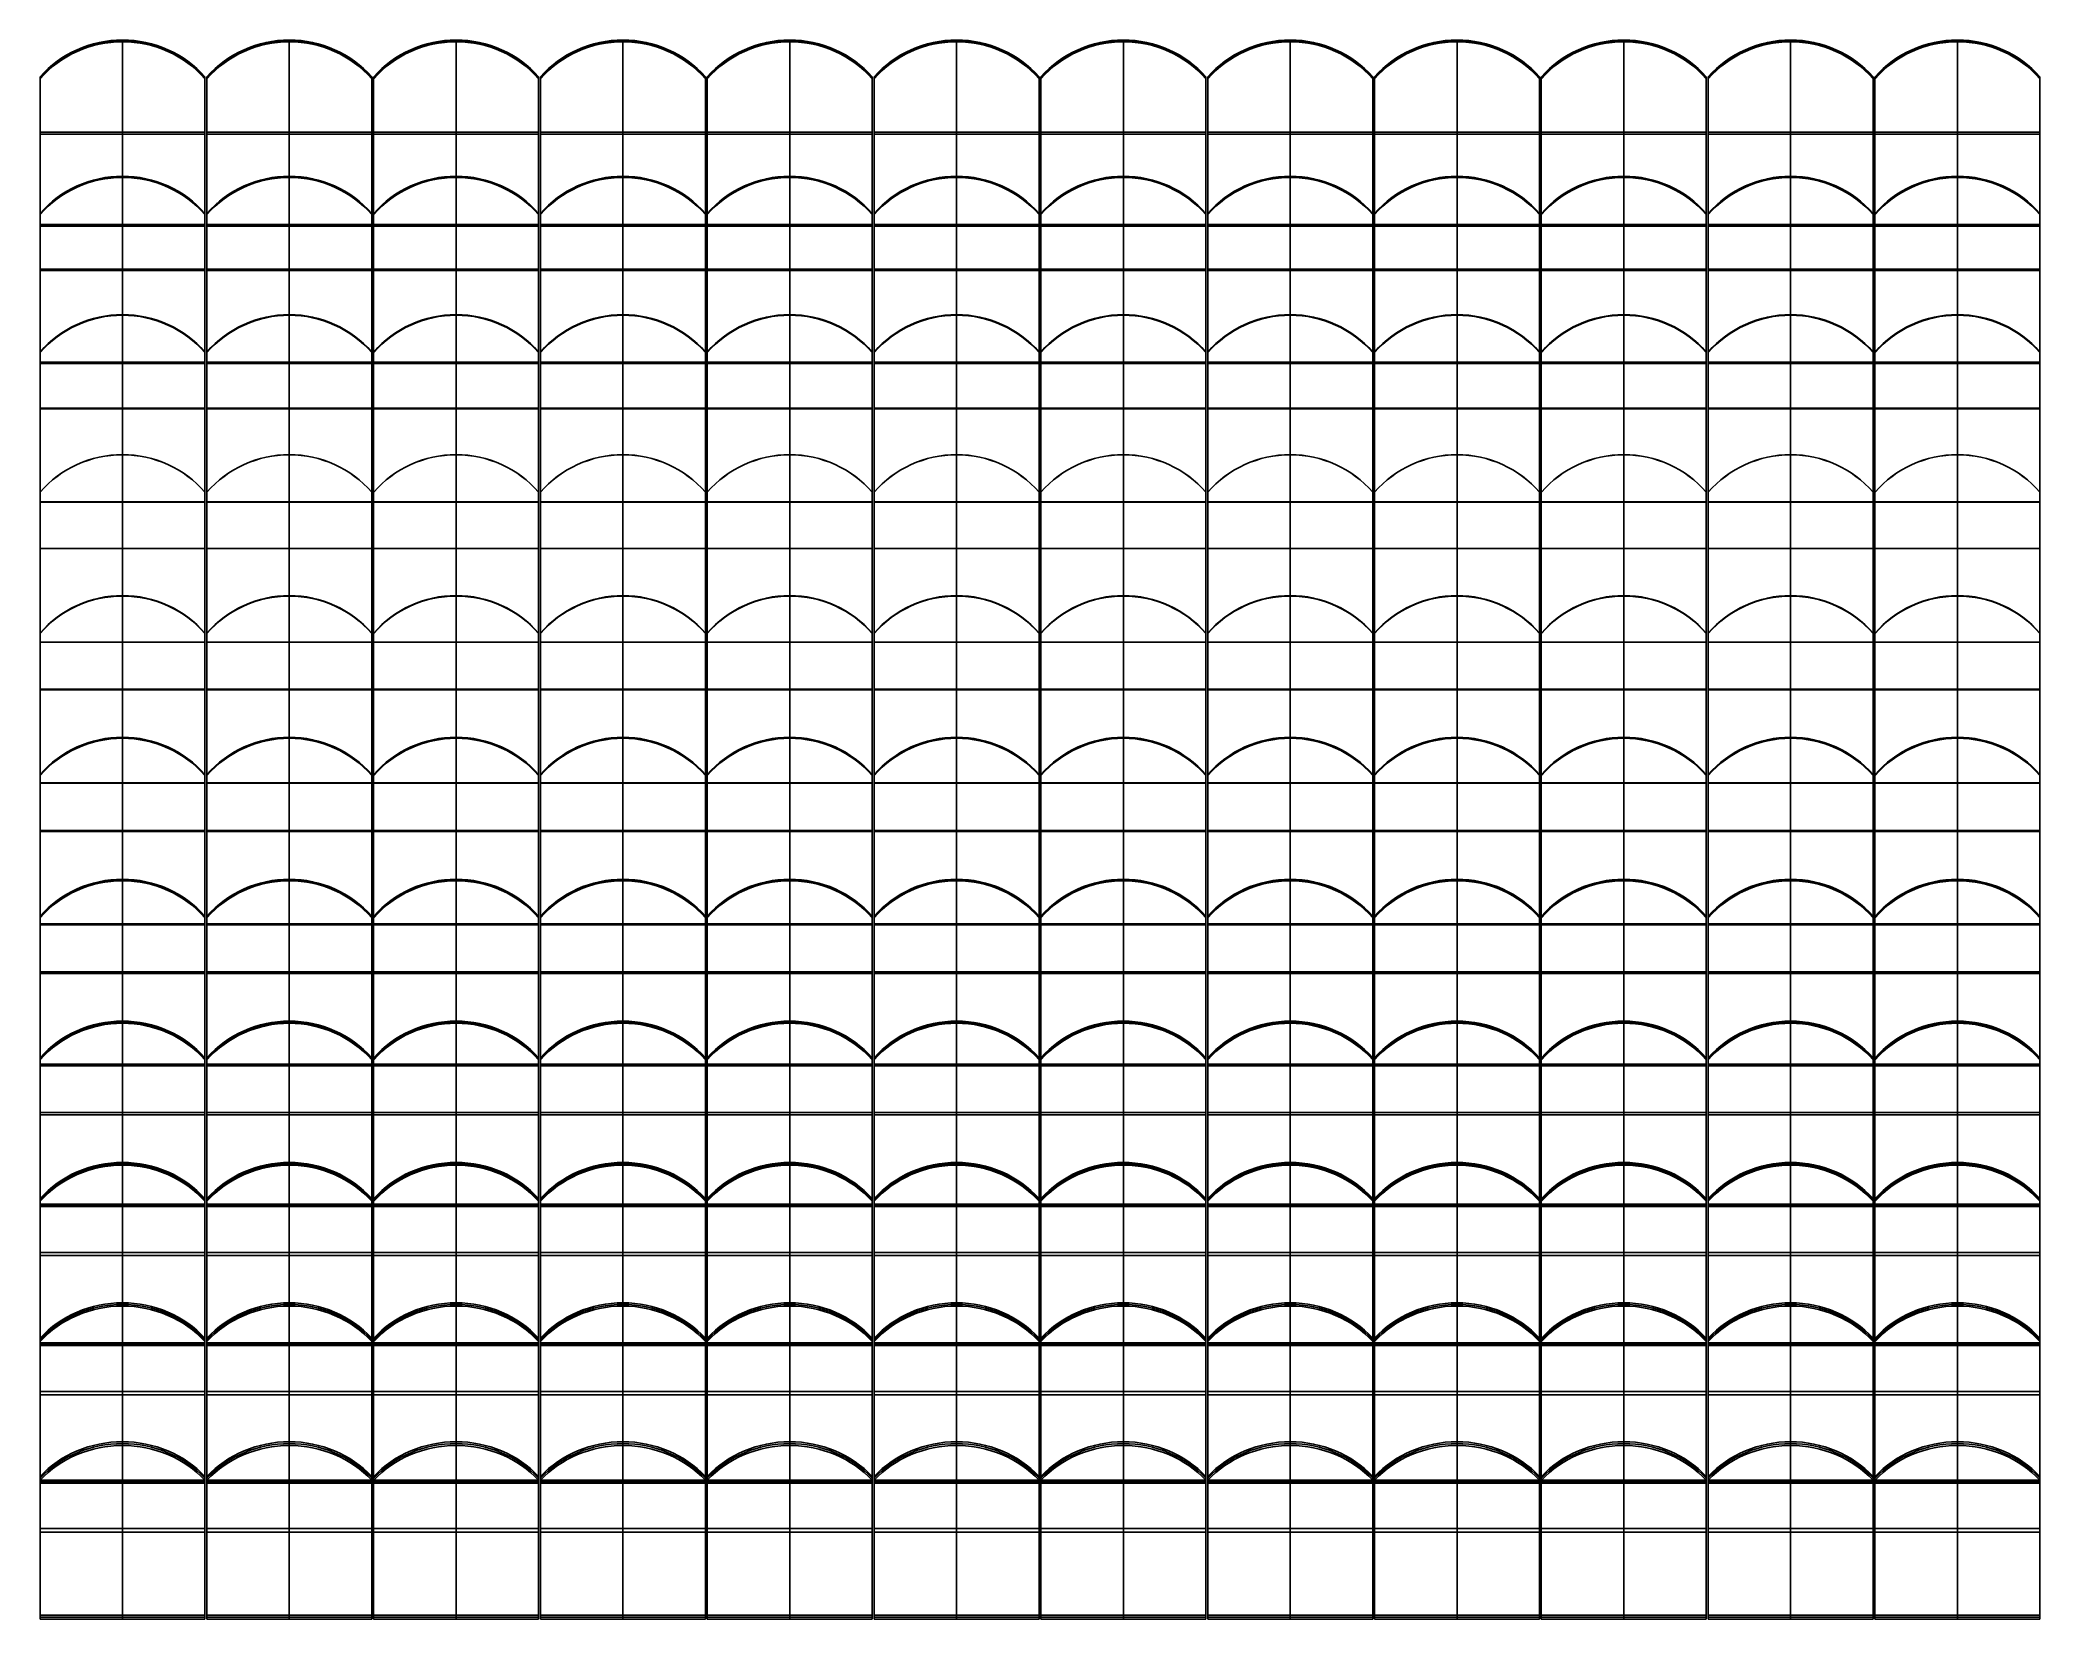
# Model space of a CAD drawing. Header units: millimetres. Extents: x -1200 to 1200, y -923 to 972.
import ezdxf

# ---------------------------------------------------------------- set-up
doc = ezdxf.new("R2010")
doc.units = ezdxf.units.MM
doc.layers.add('Default', color=7, linetype='Continuous', true_color=0x000000)

msp = doc.modelspace()

# ---------------------------------------------------------------- linework, layer by layer
at = {"layer": 'Default', "color": 67, "true_color": 0x697245}
for p, q in [((-1101, 750.9, 103.8), (-1101, 972.3, 143.9)), ((-1101, 748.8, 115.6), (-1101, 970.2, 155.7)), ((100.1, 750.9, 103.8), (100.1, 972.3, 143.9)), ((100.1, 748.8, 115.6), (100.1, 970.2, 155.7)), ((-1187.4, 940.4, 138.1), (-1187.4, 938.3, 149.9)), ((13.7, 940.4, 138.1), (13.7, 938.3, 149.9)), ((-1200, 872.1, 125.8), (-1200, 804.7, 125.8)), ((-1002, 804.7, 125.8), (-1002, 872.1, 125.8)), ((1.1, 872.1, 125.8), (1.1, 804.7, 125.8)), ((199.1, 804.7, 125.8), (199.1, 872.1, 125.8)), ((-1002, 861.6, 123.9), (-1200, 861.6, 123.9)), ((-1002, 859.5, 135.7), (-1200, 859.5, 135.7)), ((199.1, 861.6, 123.9), (1.1, 861.6, 123.9)), ((199.1, 859.5, 135.7), (1.1, 859.5, 135.7)), ((-1200, 838.4, 119.7), (-1200, 838.4, 131.9)), ((-1002, 838.4, 119.7), (-1002, 838.4, 131.9)), ((1.1, 838.4, 119.7), (1.1, 838.4, 131.9)), ((199.1, 838.4, 119.7), (199.1, 838.4, 131.9)), ((-700.6, 585.5, 65.9), (-700.6, 808.8, 93.3)), ((-700.6, 584.1, 77.8), (-700.6, 807.4, 105.3)), ((500.5, 585.5, 65.9), (500.5, 808.8, 93.3)), ((500.5, 584.1, 77.8), (500.5, 807.4, 105.3)), ((-787, 776.7, 89.4), (-787, 775.2, 101.3)), ((414.1, 776.7, 89.4), (414.1, 775.2, 101.3)), ((-1200, 749.9, 109.7), (-1002, 749.9, 109.7)), ((-1101, 748.8, 115.6), (-1101, 750.9, 103.8)), ((-601.6, 764.2, 87.9), (-601.6, 762.7, 99.8)), ((1.1, 749.9, 109.7), (199.1, 749.9, 109.7)), ((100.1, 748.8, 115.6), (100.1, 750.9, 103.8)), ((599.5, 764.2, 87.9), (599.5, 762.7, 99.8)), ((-799.6, 723.4, 82.8), (-799.6, 624.9, 82.8)), ((-601.6, 624.9, 82.8), (-601.6, 723.4, 82.8)), ((401.5, 723.4, 82.8), (401.5, 624.9, 82.8)), ((599.5, 624.9, 82.8), (599.5, 723.4, 82.8)), ((-601.6, 697.2, 79.6), (-799.6, 697.2, 79.6)), ((599.5, 697.2, 79.6), (401.5, 697.2, 79.6)), ((-601.6, 695.7, 91.5), (-799.6, 695.7, 91.5)), ((-799.6, 674.1, 76.8), (-799.6, 674.1, 88.9)), ((-601.6, 674.1, 76.8), (-601.6, 674.1, 88.9)), ((599.5, 695.7, 91.5), (401.5, 695.7, 91.5)), ((401.5, 674.1, 76.8), (401.5, 674.1, 88.9)), ((599.5, 674.1, 76.8), (599.5, 674.1, 88.9)), ((-100.1, 418.2, 37.4), (-100.1, 642.8, 52.2)), ((-100.1, 417.5, 49.4), (-100.1, 642, 64.1)), ((900.8, 418.2, 37.4), (900.8, 642.8, 52.2)), ((900.8, 417.5, 49.4), (900.8, 642, 64.1)), ((-186.5, 610.4, 50), (-186.5, 609.6, 62)), ((814.4, 610.4, 50), (814.4, 609.6, 62)), ((-799.6, 584.8, 71.9), (-601.6, 584.8, 71.9)), ((-700.6, 584.1, 77.8), (-700.6, 585.5, 65.9)), ((-199.1, 597.8, 49.3), (-199.1, 417.5, 49.3)), ((-1.1, 597.9, 49.2), (-1.1, 597.1, 61.2)), ((-1.1, 417.5, 49.3), (-1.1, 597.8, 49.3)), ((401.5, 584.8, 71.9), (599.5, 584.8, 71.9)), ((500.5, 584.1, 77.8), (500.5, 585.5, 65.9)), ((801.8, 597.8, 49.3), (801.8, 417.5, 49.3)), ((999.8, 417.5, 49.3), (999.8, 597.8, 49.3)), ((-1.1, 530.5, 44.8), (-199.1, 530.5, 44.8)), ((-1.1, 529.7, 56.8), (-199.1, 529.7, 56.8)), ((999.8, 530.5, 44.8), (801.8, 530.5, 44.8)), ((999.8, 529.7, 56.8), (801.8, 529.7, 56.8)), ((-199.1, 507.7, 43.3), (-199.1, 507.7, 55.3)), ((-1.1, 507.7, 43.3), (-1.1, 507.7, 55.3)), ((801.8, 507.7, 43.3), (801.8, 507.7, 55.3)), ((999.8, 507.7, 43.3), (999.8, 507.7, 55.3)), ((-1101, 249.6, 18.5), (-1101, 474.6, 20.5)), ((-1101, 249.5, 30.5), (-1101, 474.5, 32.5)), ((-300.3, 249.6, 18.5), (-300.3, 474.6, 20.5)), ((-300.3, 249.5, 30.5), (-300.3, 474.5, 32.5)), ((-1187.4, 442.2, 20.2), (-1187.4, 442.1, 32.2)), ((-386.7, 442.2, 20.2), (-386.7, 442.1, 32.2)), ((-1200, 429.6, 25.3), (-1200, 249.6, 25.3)), ((-1002, 249.6, 25.3), (-1002, 429.6, 25.3)), ((-399.3, 429.6, 25.3), (-399.3, 249.6, 25.3)), ((-201.3, 249.6, 25.3), (-201.3, 429.6, 25.3)), ((-199.1, 417.8, 43.4), (-1.1, 417.8, 43.4)), ((-100.1, 417.5, 49.4), (-100.1, 418.2, 37.4)), ((801.8, 417.8, 43.4), (999.8, 417.8, 43.4)), ((900.8, 417.5, 49.4), (900.8, 418.2, 37.4)), ((-1002, 362.1, 19.5), (-1200, 362.1, 19.5)), ((-1002, 362, 31.5), (-1200, 362, 31.5)), ((-201.3, 362.1, 19.5), (-399.3, 362.1, 19.5)), ((-201.3, 362, 31.5), (-399.3, 362, 31.5)), ((-1200, 339.6, 19.3), (-1200, 339.6, 31.3)), ((-1002, 339.6, 19.3), (-1002, 339.6, 31.3)), ((-399.3, 339.6, 19.3), (-399.3, 339.6, 31.3)), ((-201.3, 339.6, 19.3), (-201.3, 339.6, 31.3)), ((-700.6, 80.8, 21.1), (-700.6, 305.5, 10.3)), ((-700.6, 80.2, 9.1), (-700.6, 304.9, -1.7)), ((300.3, 80.8, 21.1), (300.3, 305.5, 10.3)), ((300.3, 80.2, 9.1), (300.3, 304.9, -1.7)), ((900.8, 80.8, 21.1), (900.8, 305.5, 10.3)), ((900.8, 80.2, 9.1), (900.8, 304.9, -1.7)), ((-787, 272.6, -0.1), (-787, 273.1, 11.9)), ((213.9, 272.6, -0.1), (213.9, 273.1, 11.9)), ((814.4, 272.6, -0.1), (814.4, 273.1, 11.9)), ((-1200, 249.6, 24.5), (-1002, 249.6, 24.5)), ((-1101, 249.5, 30.5), (-1101, 249.6, 18.5)), ((-799.6, 260.5, 10.8), (-799.6, 80.3, 10.8)), ((-601.6, 80.3, 10.8), (-601.6, 260.5, 10.8)), ((-399.3, 249.6, 24.5), (-201.3, 249.6, 24.5)), ((-300.3, 249.5, 30.5), (-300.3, 249.6, 18.5)), ((201.3, 260.5, 10.8), (201.3, 80.3, 10.8)), ((399.3, 80.3, 10.8), (399.3, 260.5, 10.8)), ((801.8, 260.5, 10.8), (801.8, 80.3, 10.8)), ((999.8, 80.3, 10.8), (999.8, 260.5, 10.8)), ((-601.6, 193.1, 15.7), (-799.6, 193.1, 15.7)), ((-601.6, 192.6, 3.7), (-799.6, 192.6, 3.7)), ((399.3, 193.1, 15.7), (201.3, 193.1, 15.7)), ((399.3, 192.6, 3.7), (201.3, 192.6, 3.7)), ((999.8, 193.1, 15.7), (801.8, 193.1, 15.7)), ((999.8, 192.6, 3.7), (801.8, 192.6, 3.7)), ((-799.6, 170.4, 4.8), (-799.6, 170.4, 16.8)), ((-601.6, 170.4, 4.8), (-601.6, 170.4, 16.8)), ((201.3, 170.4, 4.8), (201.3, 170.4, 16.8)), ((399.3, 170.4, 4.8), (399.3, 170.4, 16.8)), ((801.8, 170.4, 4.8), (801.8, 170.4, 16.8)), ((999.8, 170.4, 4.8), (999.8, 170.4, 16.8)), ((-1101, -88.3, 21.3), (-1101, 135.5, -2.2)), ((-1101, -89.5, 9.4), (-1101, 134.3, -14.1)), ((100.1, -88.3, 21.3), (100.1, 135.5, -2.2)), ((100.1, -89.5, 9.4), (100.1, 134.3, -14.1)), ((-1187.4, 102, -10.7), (-1187.4, 103.3, 1.2)), ((13.7, 102, -10.7), (13.7, 103.3, 1.2)), ((-1002, 89.5, -9.4), (-1002, 90.8, 2.5)), ((-799.6, 80.5, 15.1), (-601.6, 80.5, 15.1)), ((-700.6, 80.8, 21.1), (-700.6, 80.2, 9.1)), ((199.1, 89.5, -9.4), (199.1, 90.8, 2.5)), ((201.3, 80.5, 15.1), (399.3, 80.5, 15.1)), ((300.3, 80.8, 21.1), (300.3, 80.2, 9.1)), ((801.8, 80.5, 15.1), (999.8, 80.5, 15.1)), ((900.8, 80.8, 21.1), (900.8, 80.2, 9.1)), ((-1200, 58, 6), (-1200, -56.8, 6)), ((-1002, -56.8, 6), (-1002, 58, 6)), ((1.1, 58, 6), (1.1, -56.8, 6)), ((199.1, -56.8, 6), (199.1, 58, 6)), ((-1002, 23.6, 9.6), (-1200, 23.6, 9.6)), ((-1002, 22.4, -2.4), (-1200, 22.4, -2.4)), ((-1200, 0.6, -0.1), (-1200, 0.6, 12)), ((-1002, 0.6, -0.1), (-1002, 0.6, 12)), ((199.1, 23.6, 9.6), (1.1, 23.6, 9.6)), ((199.1, 22.4, -2.4), (1.1, 22.4, -2.4)), ((1.1, 0.6, -0.1), (1.1, 0.6, 12)), ((199.1, 0.6, -0.1), (199.1, 0.6, 12)), ((-100.1, -257, 31.1), (-100.1, -34.9, -5)), ((-100.1, -258.9, 19.3), (-100.1, -36.8, -16.9)), ((500.5, -257, 31.1), (500.5, -34.9, -5)), ((500.5, -258.9, 19.3), (500.5, -36.8, -16.9)), ((-186.5, -68.8, -11.7), (-186.5, -66.9, 0.2)), ((414.1, -68.8, -11.7), (414.1, -66.9, 0.2)), ((-1200, -88.9, 15.4), (-1002, -88.9, 15.4)), ((-1101, -88.3, 21.3), (-1101, -89.5, 9.4)), ((1.1, -88.9, 15.4), (199.1, -88.9, 15.4)), ((100.1, -88.3, 21.3), (100.1, -89.5, 9.4)), ((-199.1, -131.8, 10.7), (-199.1, -206.4, 10.7)), ((-1.1, -206.4, 10.7), (-1.1, -131.8, 10.7)), ((401.5, -131.8, 10.7), (401.5, -206.4, 10.7)), ((599.5, -206.4, 10.7), (599.5, -131.8, 10.7)), ((-1.1, -145.9, 13.1), (-199.1, -145.9, 13.1)), ((-1.1, -147.9, 1.2), (-199.1, -147.9, 1.2)), ((599.5, -145.9, 13.1), (401.5, -145.9, 13.1)), ((599.5, -147.9, 1.2), (401.5, -147.9, 1.2)), ((-199.1, -169.1, 4.7), (-199.1, -169.1, 16.8)), ((-1.1, -169.1, 4.7), (-1.1, -169.1, 16.8)), ((401.5, -169.1, 4.7), (401.5, -169.1, 16.8)), ((599.5, -169.1, 4.7), (599.5, -169.1, 16.8)), ((-500.5, -424.9, 50.5), (-500.5, -205.2, 1.8)), ((-500.5, -427.5, 38.8), (-500.5, -207.8, -9.9)), ((700.6, -424.9, 50.5), (700.6, -205.2, 1.8)), ((700.6, -427.5, 38.8), (700.6, -207.8, -9.9)), ((1101, -424.9, 50.5), (1101, -205.2, 1.8)), ((1101, -427.5, 38.8), (1101, -207.8, -9.9)), ((-586.9, -239.4, -2.9), (-586.9, -236.8, 8.8)), ((614.2, -239.4, -2.9), (614.2, -236.8, 8.8)), ((1014.6, -239.4, -2.9), (1014.6, -236.8, 8.8)), ((-199.1, -257.9, 25.2), (-1.1, -257.9, 25.2)), ((-100.1, -257, 31.1), (-100.1, -258.9, 19.3)), ((401.5, -257.9, 25.2), (599.5, -257.9, 25.2)), ((500.5, -257, 31.1), (500.5, -258.9, 19.3)), ((-599.5, -310.6, 25.1), (-599.5, -366, 25.1)), ((-401.5, -366, 25.1), (-401.5, -310.6, 25.1)), ((601.6, -310.6, 25.1), (601.6, -366, 25.1)), ((799.6, -366, 25.1), (799.6, -310.6, 25.1)), ((1002, -310.6, 25.1), (1002, -366, 25.1)), ((1200, -366, 25.1), (1200, -310.6, 25.1)), ((-401.5, -315, 26.1), (-599.5, -315, 26.1)), ((-401.5, -317.6, 14.4), (-599.5, -317.6, 14.4)), ((799.6, -315, 26.1), (601.6, -315, 26.1)), ((799.6, -317.6, 14.4), (601.6, -317.6, 14.4)), ((1200, -315, 26.1), (1002, -315, 26.1)), ((1200, -317.6, 14.4), (1002, -317.6, 14.4)), ((-599.5, -338.3, 19), (-599.5, -338.3, 31.3)), ((-401.5, -338.3, 19), (-401.5, -338.3, 31.3)), ((601.6, -338.3, 19), (601.6, -338.3, 31.3)), ((799.6, -338.3, 19), (799.6, -338.3, 31.3)), ((1002, -338.3, 19), (1002, -338.3, 31.3)), ((1200, -338.3, 19), (1200, -338.3, 31.3)), ((-1101, -591.4, 79.3), (-1101, -374.9, 18.2)), ((-1101, -594.7, 67.8), (-1101, -378.1, 6.7)), ((100.1, -591.4, 79.3), (100.1, -374.9, 18.2)), ((100.1, -594.7, 67.8), (100.1, -378.1, 6.7)), ((-1187.4, -409.3, 15.5), (-1187.4, -406, 27)), ((13.7, -409.3, 15.5), (13.7, -406, 27)), ((-599.5, -426.2, 44.6), (-401.5, -426.2, 44.6)), ((-500.5, -424.9, 50.5), (-500.5, -427.5, 38.8)), ((601.6, -426.2, 44.6), (799.6, -426.2, 44.6)), ((700.6, -424.9, 50.5), (700.6, -427.5, 38.8)), ((1002, -426.2, 44.6), (1200, -426.2, 44.6)), ((1101, -424.9, 50.5), (1101, -427.5, 38.8)), ((-1002, -483.1, 48.8), (-1200, -483.1, 48.8)), ((-1200, -484.3, 49.1), (-1200, -528.5, 49.1)), ((-1002, -486.4, 37.2), (-1200, -486.4, 37.2)), ((-1002, -528.5, 49.1), (-1002, -484.3, 49.1)), ((199.1, -483.1, 48.8), (1.1, -483.1, 48.8)), ((1.1, -484.3, 49.1), (1.1, -528.5, 49.1)), ((199.1, -486.4, 37.2), (1.1, -486.4, 37.2)), ((199.1, -528.5, 49.1), (199.1, -484.3, 49.1)), ((-1200, -506.4, 42.9), (-1200, -506.4, 55.3)), ((-1002, -506.4, 42.9), (-1002, -506.4, 55.3)), ((1.1, -506.4, 42.9), (1.1, -506.4, 55.3)), ((199.1, -506.4, 42.9), (199.1, -506.4, 55.3)), ((-700.6, -756, 117.5), (-700.6, -543.3, 44.3)), ((-700.6, -759.9, 106.2), (-700.6, -547.2, 32.9)), ((900.8, -756, 117.5), (900.8, -543.3, 44.3)), ((900.8, -759.9, 106.2), (900.8, -547.2, 32.9)), ((-787, -577.8, 43.5), (-787, -573.9, 54.8)), ((814.4, -577.8, 43.5), (814.4, -573.9, 54.8)), ((-1200, -593, 73.5), (-1002, -593, 73.5)), ((-1101, -591.4, 79.3), (-1101, -594.7, 67.8)), ((1.1, -593, 73.5), (199.1, -593, 73.5)), ((100.1, -591.4, 79.3), (100.1, -594.7, 67.8)), ((-601.6, -649.7, 80.9), (-799.6, -649.7, 80.9)), ((-601.6, -653.6, 69.6), (-799.6, -653.6, 69.6)), ((-799.6, -654.5, 82.6), (-799.6, -691.3, 82.6)), ((-601.6, -691.3, 82.6), (-601.6, -654.5, 82.6)), ((999.8, -649.7, 80.9), (801.8, -649.7, 80.9)), ((999.8, -653.6, 69.6), (801.8, -653.6, 69.6)), ((801.8, -654.5, 82.6), (801.8, -691.3, 82.6)), ((999.8, -691.3, 82.6), (999.8, -654.5, 82.6)), ((-799.6, -672.9, 76.2), (-799.6, -672.9, 88.9)), ((-601.6, -672.9, 76.2), (-601.6, -672.9, 88.9)), ((801.8, -672.9, 76.2), (801.8, -672.9, 88.9)), ((999.8, -672.9, 76.2), (999.8, -672.9, 88.9)), ((-500.5, -918.2, 165), (-500.5, -710, 79.8)), ((-500.5, -922.8, 153.9), (-500.5, -714.5, 68.7)), ((300.3, -918.2, 165), (300.3, -710, 79.8)), ((300.3, -922.8, 153.9), (300.3, -714.5, 68.7)), ((-586.9, -744.5, 81), (-586.9, -740, 92.1)), ((213.9, -744.5, 81), (213.9, -740, 92.1)), ((-799.6, -758, 111.9), (-601.6, -758, 111.9)), ((-700.6, -756, 117.5), (-700.6, -759.9, 106.2)), ((801.8, -758, 111.9), (999.8, -758, 111.9)), ((900.8, -756, 117.5), (900.8, -759.9, 106.2)), ((-401.5, -814.1, 122.4), (-599.5, -814.1, 122.4)), ((399.3, -814.1, 122.4), (201.3, -814.1, 122.4)), ((-401.5, -818.7, 111.3), (-599.5, -818.7, 111.3)), ((-599.5, -821.4, 125.4), (-599.5, -853.1, 125.4)), ((-599.5, -837.2, 118.9), (-599.5, -837.2, 131.9)), ((-401.5, -853.1, 125.4), (-401.5, -821.4, 125.4)), ((-401.5, -837.2, 118.9), (-401.5, -837.2, 131.9)), ((399.3, -818.7, 111.3), (201.3, -818.7, 111.3)), ((201.3, -821.4, 125.4), (201.3, -853.1, 125.4)), ((201.3, -837.2, 118.9), (201.3, -837.2, 131.9)), ((399.3, -853.1, 125.4), (399.3, -821.4, 125.4)), ((399.3, -837.2, 118.9), (399.3, -837.2, 131.9)), ((-599.5, -920.5, 159.5), (-401.5, -920.5, 159.5)), ((-500.5, -918.2, 165), (-500.5, -922.8, 153.9)), ((201.3, -920.5, 159.5), (399.3, -920.5, 159.5)), ((300.3, -918.2, 165), (300.3, -922.8, 153.9))]:
    msp.add_line(p, q, dxfattribs=at)
at = {"layer": 'Default', "color": 57, "true_color": 0x7a8051}
for p, q in [((-900.8, 750.9, 103.8), (-900.8, 972.3, 143.9)), ((-900.8, 748.8, 115.6), (-900.8, 970.2, 155.7)), ((-300.3, 750.9, 103.8), (-300.3, 972.3, 143.9)), ((-300.3, 748.8, 115.6), (-300.3, 970.2, 155.7)), ((300.3, 750.9, 103.8), (300.3, 972.3, 143.9)), ((300.3, 748.8, 115.6), (300.3, 970.2, 155.7)), ((700.6, 750.9, 103.8), (700.6, 972.3, 143.9)), ((700.6, 748.8, 115.6), (700.6, 970.2, 155.7)), ((900.8, 750.9, 103.8), (900.8, 972.3, 143.9)), ((900.8, 748.8, 115.6), (900.8, 970.2, 155.7)), ((-987.2, 940.4, 138.1), (-987.2, 938.3, 149.9)), ((-386.7, 940.4, 138.1), (-386.7, 938.3, 149.9)), ((213.9, 940.4, 138.1), (213.9, 938.3, 149.9)), ((614.2, 940.4, 138.1), (614.2, 938.3, 149.9)), ((814.4, 940.4, 138.1), (814.4, 938.3, 149.9)), ((-201.3, 928.1, 135.9), (-201.3, 927.3, 140.2)), ((399.3, 928.1, 135.9), (399.3, 927.6, 138.6)), ((999.8, 928.1, 135.9), (999.8, 927.3, 140.3)), ((-999.8, 872.1, 125.8), (-999.8, 804.7, 125.8)), ((-801.8, 804.7, 125.8), (-801.8, 872.1, 125.8)), ((-399.3, 872.1, 125.8), (-399.3, 804.7, 125.8)), ((-201.3, 804.7, 125.8), (-201.3, 872.1, 125.8)), ((201.3, 872.1, 125.8), (201.3, 804.7, 125.8)), ((399.3, 804.7, 125.8), (399.3, 872.1, 125.8)), ((601.6, 872.1, 125.8), (601.6, 804.7, 125.8)), ((799.6, 804.7, 125.8), (799.6, 872.1, 125.8)), ((801.8, 872.1, 125.8), (801.8, 804.7, 125.8)), ((999.8, 804.7, 125.8), (999.8, 872.1, 125.8)), ((-801.8, 861.6, 123.9), (-999.8, 861.6, 123.9)), ((-801.8, 859.5, 135.7), (-999.8, 859.5, 135.7)), ((-201.3, 861.6, 123.9), (-399.3, 861.6, 123.9)), ((-201.3, 859.5, 135.7), (-399.3, 859.5, 135.7)), ((399.3, 861.6, 123.9), (201.3, 861.6, 123.9)), ((399.3, 859.5, 135.7), (201.3, 859.5, 135.7)), ((799.6, 861.6, 123.9), (601.6, 861.6, 123.9)), ((799.6, 859.5, 135.7), (601.6, 859.5, 135.7)), ((999.8, 861.6, 123.9), (801.8, 861.6, 123.9)), ((999.8, 859.5, 135.7), (801.8, 859.5, 135.7)), ((-999.8, 838.4, 119.7), (-999.8, 838.4, 131.9)), ((-801.8, 838.4, 119.7), (-801.8, 838.4, 131.9)), ((-399.3, 838.4, 119.7), (-399.3, 838.4, 131.9)), ((-201.3, 838.4, 119.7), (-201.3, 838.4, 131.9)), ((201.3, 838.4, 119.7), (201.3, 838.4, 131.9)), ((399.3, 838.4, 119.7), (399.3, 838.4, 131.9)), ((601.6, 838.4, 119.7), (601.6, 838.4, 131.9)), ((799.6, 838.4, 119.7), (799.6, 838.4, 131.9)), ((801.8, 838.4, 119.7), (801.8, 838.4, 131.9)), ((999.8, 838.4, 119.7), (999.8, 838.4, 131.9)), ((-900.8, 585.5, 65.9), (-900.8, 808.8, 93.3)), ((-900.8, 584.1, 77.8), (-900.8, 807.4, 105.3)), ((-300.3, 585.5, 65.9), (-300.3, 808.8, 93.3)), ((-300.3, 584.1, 77.8), (-300.3, 807.4, 105.3)), ((-100.1, 585.5, 65.9), (-100.1, 808.8, 93.3)), ((-100.1, 584.1, 77.8), (-100.1, 807.4, 105.3)), ((300.3, 585.5, 65.9), (300.3, 808.8, 93.3)), ((300.3, 584.1, 77.8), (300.3, 807.4, 105.3)), ((700.6, 585.5, 65.9), (700.6, 808.8, 93.3)), ((700.6, 584.1, 77.8), (700.6, 807.4, 105.3)), ((-987.2, 776.7, 89.4), (-987.2, 775.2, 101.3)), ((-386.7, 776.7, 89.4), (-386.7, 775.2, 101.3)), ((-186.5, 776.7, 89.4), (-186.5, 775.2, 101.3)), ((213.9, 776.7, 89.4), (213.9, 775.2, 101.3)), ((614.2, 776.7, 89.4), (614.2, 775.2, 101.3)), ((-999.8, 749.9, 109.7), (-801.8, 749.9, 109.7)), ((-900.8, 748.8, 115.6), (-900.8, 750.9, 103.8)), ((-399.3, 749.9, 109.7), (-201.3, 749.9, 109.7)), ((-300.3, 748.8, 115.6), (-300.3, 750.9, 103.8)), ((-201.3, 764.2, 87.9), (-201.3, 762.7, 99.8)), ((-1.1, 764.2, 87.9), (-1.1, 762.7, 99.8)), ((201.3, 749.9, 109.7), (399.3, 749.9, 109.7)), ((300.3, 748.8, 115.6), (300.3, 750.9, 103.8)), ((399.3, 764.2, 87.9), (399.3, 762.7, 99.8)), ((601.6, 749.9, 109.7), (799.6, 749.9, 109.7)), ((700.6, 748.8, 115.6), (700.6, 750.9, 103.8)), ((799.6, 764.2, 87.9), (799.6, 762.7, 99.8)), ((801.8, 749.9, 109.7), (999.8, 749.9, 109.7)), ((900.8, 748.8, 115.6), (900.8, 750.9, 103.8)), ((-999.8, 723.4, 82.8), (-999.8, 624.9, 82.8)), ((-801.8, 624.9, 82.8), (-801.8, 723.4, 82.8)), ((-399.3, 723.4, 82.8), (-399.3, 624.9, 82.8)), ((-201.3, 624.9, 82.8), (-201.3, 723.4, 82.8)), ((-199.1, 723.4, 82.8), (-199.1, 624.9, 82.8)), ((-1.1, 624.9, 82.8), (-1.1, 723.4, 82.8)), ((201.3, 723.4, 82.8), (201.3, 624.9, 82.8)), ((399.3, 624.9, 82.8), (399.3, 723.4, 82.8)), ((601.6, 723.4, 82.8), (601.6, 624.9, 82.8)), ((799.6, 624.9, 82.8), (799.6, 723.4, 82.8)), ((-801.8, 697.2, 79.6), (-999.8, 697.2, 79.6)), ((-201.3, 697.2, 79.6), (-399.3, 697.2, 79.6)), ((-1.1, 697.2, 79.6), (-199.1, 697.2, 79.6)), ((399.3, 697.2, 79.6), (201.3, 697.2, 79.6)), ((799.6, 697.2, 79.6), (601.6, 697.2, 79.6)), ((-801.8, 695.7, 91.5), (-999.8, 695.7, 91.5)), ((-999.8, 674.1, 76.8), (-999.8, 674.1, 88.9)), ((-801.8, 674.1, 76.8), (-801.8, 674.1, 88.9)), ((-201.3, 695.7, 91.5), (-399.3, 695.7, 91.5)), ((-399.3, 674.1, 76.8), (-399.3, 674.1, 88.9)), ((-201.3, 674.1, 76.8), (-201.3, 674.1, 88.9)), ((-1.1, 695.7, 91.5), (-199.1, 695.7, 91.5)), ((-199.1, 674.1, 76.8), (-199.1, 674.1, 88.9)), ((-1.1, 674.1, 76.8), (-1.1, 674.1, 88.9)), ((399.3, 695.7, 91.5), (201.3, 695.7, 91.5)), ((201.3, 674.1, 76.8), (201.3, 674.1, 88.9)), ((399.3, 674.1, 76.8), (399.3, 674.1, 88.9)), ((799.6, 695.7, 91.5), (601.6, 695.7, 91.5)), ((601.6, 674.1, 76.8), (601.6, 674.1, 88.9)), ((799.6, 674.1, 76.8), (799.6, 674.1, 88.9)), ((-700.6, 418.2, 37.4), (-700.6, 642.8, 52.2)), ((-700.6, 417.5, 49.4), (-700.6, 642, 64.1)), ((-500.5, 418.2, 37.4), (-500.5, 642.8, 52.2)), ((-500.5, 417.5, 49.4), (-500.5, 642, 64.1)), ((100.1, 418.2, 37.4), (100.1, 642.8, 52.2)), ((100.1, 417.5, 49.4), (100.1, 642, 64.1)), ((500.5, 418.2, 37.4), (500.5, 642.8, 52.2)), ((500.5, 417.5, 49.4), (500.5, 642, 64.1)), ((700.6, 418.2, 37.4), (700.6, 642.8, 52.2)), ((700.6, 417.5, 49.4), (700.6, 642, 64.1)), ((1101, 418.2, 37.4), (1101, 642.8, 52.2)), ((1101, 417.5, 49.4), (1101, 642, 64.1)), ((-787, 610.4, 50), (-787, 609.6, 62)), ((-586.9, 610.4, 50), (-586.9, 609.6, 62)), ((13.7, 610.4, 50), (13.7, 609.6, 62)), ((414.1, 610.4, 50), (414.1, 609.6, 62)), ((614.2, 610.4, 50), (614.2, 609.6, 62)), ((1014.6, 610.4, 50), (1014.6, 609.6, 62)), ((-999.8, 584.8, 71.9), (-801.8, 584.8, 71.9)), ((-900.8, 584.1, 77.8), (-900.8, 585.5, 65.9)), ((-799.6, 597.8, 49.3), (-799.6, 417.5, 49.3)), ((-601.6, 597.9, 49.2), (-601.6, 597.1, 61.2)), ((-601.6, 417.5, 49.3), (-601.6, 597.8, 49.3)), ((-599.5, 597.8, 49.3), (-599.5, 417.5, 49.3)), ((-401.5, 417.5, 49.3), (-401.5, 597.8, 49.3)), ((-399.3, 584.8, 71.9), (-201.3, 584.8, 71.9)), ((-300.3, 584.1, 77.8), (-300.3, 585.5, 65.9)), ((-199.1, 584.8, 71.9), (-1.1, 584.8, 71.9)), ((-100.1, 584.1, 77.8), (-100.1, 585.5, 65.9)), ((1.1, 597.8, 49.3), (1.1, 417.5, 49.3)), ((199.1, 597.9, 49.2), (199.1, 597.1, 61.2)), ((199.1, 417.5, 49.3), (199.1, 597.8, 49.3)), ((201.3, 584.8, 71.9), (399.3, 584.8, 71.9)), ((300.3, 584.1, 77.8), (300.3, 585.5, 65.9)), ((401.5, 597.8, 49.3), (401.5, 417.5, 49.3)), ((599.5, 417.5, 49.3), (599.5, 597.8, 49.3)), ((601.6, 597.8, 49.3), (601.6, 417.5, 49.3)), ((601.6, 584.8, 71.9), (799.6, 584.8, 71.9)), ((700.6, 584.1, 77.8), (700.6, 585.5, 65.9)), ((799.6, 597.9, 49.2), (799.6, 597.1, 61.2)), ((799.6, 417.5, 49.3), (799.6, 597.8, 49.3)), ((1002, 597.8, 49.3), (1002, 417.5, 49.3)), ((1200, 417.5, 49.3), (1200, 597.8, 49.3)), ((-601.6, 530.5, 44.8), (-799.6, 530.5, 44.8)), ((-601.6, 529.7, 56.8), (-799.6, 529.7, 56.8)), ((-401.5, 530.5, 44.8), (-599.5, 530.5, 44.8)), ((-401.5, 529.7, 56.8), (-599.5, 529.7, 56.8)), ((199.1, 530.5, 44.8), (1.1, 530.5, 44.8)), ((199.1, 529.7, 56.8), (1.1, 529.7, 56.8)), ((599.5, 530.5, 44.8), (401.5, 530.5, 44.8)), ((599.5, 529.7, 56.8), (401.5, 529.7, 56.8)), ((799.6, 530.5, 44.8), (601.6, 530.5, 44.8)), ((799.6, 529.7, 56.8), (601.6, 529.7, 56.8)), ((1200, 530.5, 44.8), (1002, 530.5, 44.8)), ((1200, 529.7, 56.8), (1002, 529.7, 56.8)), ((-799.6, 507.7, 43.3), (-799.6, 507.7, 55.3)), ((-601.6, 507.7, 43.3), (-601.6, 507.7, 55.3)), ((-599.5, 507.7, 43.3), (-599.5, 507.7, 55.3)), ((-401.5, 507.7, 43.3), (-401.5, 507.7, 55.3)), ((1.1, 507.7, 43.3), (1.1, 507.7, 55.3)), ((199.1, 507.7, 43.3), (199.1, 507.7, 55.3)), ((401.5, 507.7, 43.3), (401.5, 507.7, 55.3)), ((599.5, 507.7, 43.3), (599.5, 507.7, 55.3)), ((601.6, 507.7, 43.3), (601.6, 507.7, 55.3)), ((799.6, 507.7, 43.3), (799.6, 507.7, 55.3)), ((1002, 507.7, 43.3), (1002, 507.7, 55.3)), ((1200, 507.7, 43.3), (1200, 507.7, 55.3)), ((-900.8, 249.6, 18.5), (-900.8, 474.6, 20.5)), ((-900.8, 249.5, 30.5), (-900.8, 474.5, 32.5)), ((-500.5, 249.6, 18.5), (-500.5, 474.6, 20.5)), ((-500.5, 249.5, 30.5), (-500.5, 474.5, 32.5)), ((-100.1, 249.6, 18.5), (-100.1, 474.6, 20.5)), ((-100.1, 249.5, 30.5), (-100.1, 474.5, 32.5)), ((300.3, 249.6, 18.5), (300.3, 474.6, 20.5)), ((300.3, 249.5, 30.5), (300.3, 474.5, 32.5)), ((900.8, 249.6, 18.5), (900.8, 474.6, 20.5)), ((900.8, 249.5, 30.5), (900.8, 474.5, 32.5)), ((-987.2, 442.2, 20.2), (-987.2, 442.1, 32.2)), ((-586.9, 442.2, 20.2), (-586.9, 442.1, 32.2)), ((-186.5, 442.2, 20.2), (-186.5, 442.1, 32.2)), ((213.9, 442.2, 20.2), (213.9, 442.1, 32.2)), ((814.4, 442.2, 20.2), (814.4, 442.1, 32.2)), ((-999.8, 429.6, 25.3), (-999.8, 249.6, 25.3)), ((-801.8, 249.6, 25.3), (-801.8, 429.6, 25.3)), ((-799.6, 417.8, 43.4), (-601.6, 417.8, 43.4)), ((-700.6, 417.5, 49.4), (-700.6, 418.2, 37.4)), ((-599.5, 429.6, 25.3), (-599.5, 249.6, 25.3)), ((-599.5, 417.8, 43.4), (-401.5, 417.8, 43.4)), ((-500.5, 417.5, 49.4), (-500.5, 418.2, 37.4)), ((-401.5, 249.6, 25.3), (-401.5, 429.6, 25.3)), ((-199.1, 429.6, 25.3), (-199.1, 249.6, 25.3)), ((-1.1, 249.6, 25.3), (-1.1, 429.6, 25.3)), ((1.1, 417.8, 43.4), (199.1, 417.8, 43.4)), ((100.1, 417.5, 49.4), (100.1, 418.2, 37.4)), ((201.3, 429.6, 25.3), (201.3, 249.6, 25.3)), ((399.3, 249.6, 25.3), (399.3, 429.6, 25.3)), ((401.5, 417.8, 43.4), (599.5, 417.8, 43.4)), ((500.5, 417.5, 49.4), (500.5, 418.2, 37.4)), ((601.6, 417.8, 43.4), (799.6, 417.8, 43.4)), ((700.6, 417.5, 49.4), (700.6, 418.2, 37.4)), ((801.8, 429.6, 25.3), (801.8, 249.6, 25.3)), ((999.8, 249.6, 25.3), (999.8, 429.6, 25.3)), ((1002, 417.8, 43.4), (1200, 417.8, 43.4)), ((1101, 417.5, 49.4), (1101, 418.2, 37.4)), ((-801.8, 362.1, 19.5), (-999.8, 362.1, 19.5)), ((-801.8, 362, 31.5), (-999.8, 362, 31.5)), ((-401.5, 362.1, 19.5), (-599.5, 362.1, 19.5)), ((-401.5, 362, 31.5), (-599.5, 362, 31.5)), ((-1.1, 362.1, 19.5), (-199.1, 362.1, 19.5)), ((-1.1, 362, 31.5), (-199.1, 362, 31.5)), ((399.3, 362.1, 19.5), (201.3, 362.1, 19.5)), ((399.3, 362, 31.5), (201.3, 362, 31.5)), ((999.8, 362.1, 19.5), (801.8, 362.1, 19.5)), ((999.8, 362, 31.5), (801.8, 362, 31.5)), ((-999.8, 339.6, 19.3), (-999.8, 339.6, 31.3)), ((-801.8, 339.6, 19.3), (-801.8, 339.6, 31.3)), ((-599.5, 339.6, 19.3), (-599.5, 339.6, 31.3)), ((-401.5, 339.6, 19.3), (-401.5, 339.6, 31.3)), ((-199.1, 339.6, 19.3), (-199.1, 339.6, 31.3)), ((-1.1, 339.6, 19.3), (-1.1, 339.6, 31.3)), ((201.3, 339.6, 19.3), (201.3, 339.6, 31.3)), ((399.3, 339.6, 19.3), (399.3, 339.6, 31.3)), ((801.8, 339.6, 19.3), (801.8, 339.6, 31.3)), ((999.8, 339.6, 19.3), (999.8, 339.6, 31.3)), ((-900.8, 80.8, 21.1), (-900.8, 305.5, 10.3)), ((-900.8, 80.2, 9.1), (-900.8, 304.9, -1.7)), ((-500.5, 80.8, 21.1), (-500.5, 305.5, 10.3)), ((-500.5, 80.2, 9.1), (-500.5, 304.9, -1.7)), ((100.1, 80.8, 21.1), (100.1, 305.5, 10.3)), ((100.1, 80.2, 9.1), (100.1, 304.9, -1.7)), ((700.6, 80.8, 21.1), (700.6, 305.5, 10.3)), ((700.6, 80.2, 9.1), (700.6, 304.9, -1.7)), ((1101, 80.8, 21.1), (1101, 305.5, 10.3)), ((1101, 80.2, 9.1), (1101, 304.9, -1.7)), ((-987.2, 272.6, -0.1), (-987.2, 273.1, 11.9)), ((-586.9, 272.6, -0.1), (-586.9, 273.1, 11.9)), ((13.7, 272.6, -0.1), (13.7, 273.1, 11.9)), ((614.2, 272.6, -0.1), (614.2, 273.1, 11.9)), ((1014.6, 272.6, -0.1), (1014.6, 273.1, 11.9)), ((-999.8, 260.5, 10.8), (-999.8, 80.3, 10.8)), ((-999.8, 249.6, 24.5), (-801.8, 249.6, 24.5)), ((-900.8, 249.5, 30.5), (-900.8, 249.6, 18.5)), ((-801.8, 80.3, 10.8), (-801.8, 260.5, 10.8)), ((-599.5, 260.5, 10.8), (-599.5, 80.3, 10.8)), ((-599.5, 249.6, 24.5), (-401.5, 249.6, 24.5)), ((-500.5, 249.5, 30.5), (-500.5, 249.6, 18.5)), ((-401.5, 80.3, 10.8), (-401.5, 260.5, 10.8)), ((-199.1, 249.6, 24.5), (-1.1, 249.6, 24.5)), ((-100.1, 249.5, 30.5), (-100.1, 249.6, 18.5)), ((1.1, 260.5, 10.8), (1.1, 80.3, 10.8)), ((199.1, 80.3, 10.8), (199.1, 260.5, 10.8)), ((201.3, 249.6, 24.5), (399.3, 249.6, 24.5)), ((300.3, 249.5, 30.5), (300.3, 249.6, 18.5)), ((601.6, 260.5, 10.8), (601.6, 80.3, 10.8)), ((799.6, 80.3, 10.8), (799.6, 260.5, 10.8)), ((801.8, 249.6, 24.5), (999.8, 249.6, 24.5)), ((900.8, 249.5, 30.5), (900.8, 249.6, 18.5)), ((1002, 260.5, 10.8), (1002, 80.3, 10.8)), ((1200, 80.3, 10.8), (1200, 260.5, 10.8)), ((-801.8, 193.1, 15.7), (-999.8, 193.1, 15.7)), ((-801.8, 192.6, 3.7), (-999.8, 192.6, 3.7)), ((-401.5, 193.1, 15.7), (-599.5, 193.1, 15.7)), ((-401.5, 192.6, 3.7), (-599.5, 192.6, 3.7)), ((199.1, 193.1, 15.7), (1.1, 193.1, 15.7)), ((199.1, 192.6, 3.7), (1.1, 192.6, 3.7)), ((799.6, 193.1, 15.7), (601.6, 193.1, 15.7)), ((799.6, 192.6, 3.7), (601.6, 192.6, 3.7)), ((1200, 193.1, 15.7), (1002, 193.1, 15.7)), ((1200, 192.6, 3.7), (1002, 192.6, 3.7)), ((-999.8, 170.4, 4.8), (-999.8, 170.4, 16.8)), ((-801.8, 170.4, 4.8), (-801.8, 170.4, 16.8)), ((-599.5, 170.4, 4.8), (-599.5, 170.4, 16.8)), ((-401.5, 170.4, 4.8), (-401.5, 170.4, 16.8)), ((1.1, 170.4, 4.8), (1.1, 170.4, 16.8)), ((199.1, 170.4, 4.8), (199.1, 170.4, 16.8)), ((601.6, 170.4, 4.8), (601.6, 170.4, 16.8)), ((799.6, 170.4, 4.8), (799.6, 170.4, 16.8)), ((1002, 170.4, 4.8), (1002, 170.4, 16.8)), ((1200, 170.4, 4.8), (1200, 170.4, 16.8)), ((-900.8, -88.3, 21.3), (-900.8, 135.5, -2.2)), ((-900.8, -89.5, 9.4), (-900.8, 134.3, -14.1)), ((-500.5, -88.3, 21.3), (-500.5, 135.5, -2.2)), ((-500.5, -89.5, 9.4), (-500.5, 134.3, -14.1)), ((300.3, -88.3, 21.3), (300.3, 135.5, -2.2)), ((300.3, -89.5, 9.4), (300.3, 134.3, -14.1)), ((500.5, -88.3, 21.3), (500.5, 135.5, -2.2)), ((500.5, -89.5, 9.4), (500.5, 134.3, -14.1)), ((900.8, -88.3, 21.3), (900.8, 135.5, -2.2)), ((900.8, -89.5, 9.4), (900.8, 134.3, -14.1)), ((-987.2, 102, -10.7), (-987.2, 103.3, 1.2)), ((-586.9, 102, -10.7), (-586.9, 103.3, 1.2)), ((213.9, 102, -10.7), (213.9, 103.3, 1.2)), ((414.1, 102, -10.7), (414.1, 103.3, 1.2)), ((814.4, 102, -10.7), (814.4, 103.3, 1.2)), ((-999.8, 80.5, 15.1), (-801.8, 80.5, 15.1)), ((-900.8, 80.8, 21.1), (-900.8, 80.2, 9.1)), ((-599.5, 80.5, 15.1), (-401.5, 80.5, 15.1)), ((-500.5, 80.8, 21.1), (-500.5, 80.2, 9.1)), ((-401.5, 89.5, -9.4), (-401.5, 90.8, 2.5)), ((1.1, 80.5, 15.1), (199.1, 80.5, 15.1)), ((100.1, 80.8, 21.1), (100.1, 80.2, 9.1)), ((601.6, 80.5, 15.1), (799.6, 80.5, 15.1)), ((700.6, 80.8, 21.1), (700.6, 80.2, 9.1)), ((1002, 80.5, 15.1), (1200, 80.5, 15.1)), ((1101, 80.8, 21.1), (1101, 80.2, 9.1)), ((-999.8, 58, 6), (-999.8, -56.8, 6)), ((-801.8, -56.8, 6), (-801.8, 58, 6)), ((-599.5, 58, 6), (-599.5, -56.8, 6)), ((-401.5, -56.8, 6), (-401.5, 58, 6)), ((201.3, 58, 6), (201.3, -56.8, 6)), ((399.3, -56.8, 6), (399.3, 58, 6)), ((401.5, 58, 6), (401.5, -56.8, 6)), ((599.5, -56.8, 6), (599.5, 58, 6)), ((801.8, 58, 6), (801.8, -56.8, 6)), ((999.8, -56.8, 6), (999.8, 58, 6)), ((-801.8, 23.6, 9.6), (-999.8, 23.6, 9.6)), ((-801.8, 22.4, -2.4), (-999.8, 22.4, -2.4)), ((-999.8, 0.6, -0.1), (-999.8, 0.6, 12)), ((-801.8, 0.6, -0.1), (-801.8, 0.6, 12)), ((-401.5, 23.6, 9.6), (-599.5, 23.6, 9.6)), ((-401.5, 22.4, -2.4), (-599.5, 22.4, -2.4)), ((-599.5, 0.6, -0.1), (-599.5, 0.6, 12)), ((-401.5, 0.6, -0.1), (-401.5, 0.6, 12)), ((399.3, 23.6, 9.6), (201.3, 23.6, 9.6)), ((399.3, 22.4, -2.4), (201.3, 22.4, -2.4)), ((201.3, 0.6, -0.1), (201.3, 0.6, 12)), ((399.3, 0.6, -0.1), (399.3, 0.6, 12)), ((599.5, 23.6, 9.6), (401.5, 23.6, 9.6)), ((599.5, 22.4, -2.4), (401.5, 22.4, -2.4)), ((401.5, 0.6, -0.1), (401.5, 0.6, 12)), ((599.5, 0.6, -0.1), (599.5, 0.6, 12)), ((999.8, 23.6, 9.6), (801.8, 23.6, 9.6)), ((999.8, 22.4, -2.4), (801.8, 22.4, -2.4)), ((801.8, 0.6, -0.1), (801.8, 0.6, 12)), ((999.8, 0.6, -0.1), (999.8, 0.6, 12)), ((-1101, -257, 31.1), (-1101, -34.9, -5)), ((-1101, -258.9, 19.3), (-1101, -36.8, -16.9)), ((-700.6, -257, 31.1), (-700.6, -34.9, -5)), ((-700.6, -258.9, 19.3), (-700.6, -36.8, -16.9)), ((-300.3, -257, 31.1), (-300.3, -34.9, -5)), ((-300.3, -258.9, 19.3), (-300.3, -36.8, -16.9)), ((300.3, -257, 31.1), (300.3, -34.9, -5)), ((300.3, -258.9, 19.3), (300.3, -36.8, -16.9)), ((700.6, -257, 31.1), (700.6, -34.9, -5)), ((700.6, -258.9, 19.3), (700.6, -36.8, -16.9)), ((-1187.4, -68.8, -11.7), (-1187.4, -66.9, 0.2)), ((-787, -68.8, -11.7), (-787, -66.9, 0.2)), ((-386.7, -68.8, -11.7), (-386.7, -66.9, 0.2)), ((213.9, -68.8, -11.7), (213.9, -66.9, 0.2)), ((614.2, -68.8, -11.7), (614.2, -66.9, 0.2)), ((-999.8, -88.9, 15.4), (-801.8, -88.9, 15.4)), ((-900.8, -88.3, 21.3), (-900.8, -89.5, 9.4)), ((-599.5, -88.9, 15.4), (-401.5, -88.9, 15.4)), ((-500.5, -88.3, 21.3), (-500.5, -89.5, 9.4)), ((201.3, -88.9, 15.4), (399.3, -88.9, 15.4)), ((300.3, -88.3, 21.3), (300.3, -89.5, 9.4)), ((401.5, -88.9, 15.4), (599.5, -88.9, 15.4)), ((500.5, -88.3, 21.3), (500.5, -89.5, 9.4)), ((801.8, -88.9, 15.4), (999.8, -88.9, 15.4)), ((900.8, -88.3, 21.3), (900.8, -89.5, 9.4)), ((-1200, -131.8, 10.7), (-1200, -206.4, 10.7)), ((-1002, -206.4, 10.7), (-1002, -131.8, 10.7)), ((-799.6, -131.8, 10.7), (-799.6, -206.4, 10.7)), ((-601.6, -206.4, 10.7), (-601.6, -131.8, 10.7)), ((-399.3, -131.8, 10.7), (-399.3, -206.4, 10.7)), ((-201.3, -206.4, 10.7), (-201.3, -131.8, 10.7)), ((201.3, -131.8, 10.7), (201.3, -206.4, 10.7)), ((399.3, -206.4, 10.7), (399.3, -131.8, 10.7)), ((601.6, -131.8, 10.7), (601.6, -206.4, 10.7)), ((799.6, -206.4, 10.7), (799.6, -131.8, 10.7)), ((-1002, -145.9, 13.1), (-1200, -145.9, 13.1)), ((-1002, -147.9, 1.2), (-1200, -147.9, 1.2)), ((-601.6, -145.9, 13.1), (-799.6, -145.9, 13.1)), ((-601.6, -147.9, 1.2), (-799.6, -147.9, 1.2)), ((-201.3, -145.9, 13.1), (-399.3, -145.9, 13.1)), ((-201.3, -147.9, 1.2), (-399.3, -147.9, 1.2)), ((399.3, -145.9, 13.1), (201.3, -145.9, 13.1)), ((399.3, -147.9, 1.2), (201.3, -147.9, 1.2)), ((799.6, -145.9, 13.1), (601.6, -145.9, 13.1)), ((799.6, -147.9, 1.2), (601.6, -147.9, 1.2)), ((-1200, -169.1, 4.7), (-1200, -169.1, 16.8)), ((-1002, -169.1, 4.7), (-1002, -169.1, 16.8)), ((-799.6, -169.1, 4.7), (-799.6, -169.1, 16.8)), ((-601.6, -169.1, 4.7), (-601.6, -169.1, 16.8)), ((-399.3, -169.1, 4.7), (-399.3, -169.1, 16.8)), ((-201.3, -169.1, 4.7), (-201.3, -169.1, 16.8)), ((201.3, -169.1, 4.7), (201.3, -169.1, 16.8)), ((399.3, -169.1, 4.7), (399.3, -169.1, 16.8)), ((601.6, -169.1, 4.7), (601.6, -169.1, 16.8)), ((799.6, -169.1, 4.7), (799.6, -169.1, 16.8)), ((-700.6, -424.9, 50.5), (-700.6, -205.2, 1.8)), ((-700.6, -427.5, 38.8), (-700.6, -207.8, -9.9)), ((-300.3, -424.9, 50.5), (-300.3, -205.2, 1.8)), ((-300.3, -427.5, 38.8), (-300.3, -207.8, -9.9)), ((100.1, -424.9, 50.5), (100.1, -205.2, 1.8)), ((100.1, -427.5, 38.8), (100.1, -207.8, -9.9)), ((500.5, -424.9, 50.5), (500.5, -205.2, 1.8)), ((500.5, -427.5, 38.8), (500.5, -207.8, -9.9)), ((900.8, -424.9, 50.5), (900.8, -205.2, 1.8)), ((900.8, -427.5, 38.8), (900.8, -207.8, -9.9)), ((-787, -239.4, -2.9), (-787, -236.8, 8.8)), ((-386.7, -239.4, -2.9), (-386.7, -236.8, 8.8)), ((13.7, -239.4, -2.9), (13.7, -236.8, 8.8)), ((414.1, -239.4, -2.9), (414.1, -236.8, 8.8)), ((814.4, -239.4, -2.9), (814.4, -236.8, 8.8)), ((-1200, -257.9, 25.2), (-1002, -257.9, 25.2)), ((-1101, -257, 31.1), (-1101, -258.9, 19.3)), ((-799.6, -257.9, 25.2), (-601.6, -257.9, 25.2)), ((-700.6, -257, 31.1), (-700.6, -258.9, 19.3)), ((-399.3, -257.9, 25.2), (-201.3, -257.9, 25.2)), ((-300.3, -257, 31.1), (-300.3, -258.9, 19.3)), ((201.3, -257.9, 25.2), (399.3, -257.9, 25.2)), ((300.3, -257, 31.1), (300.3, -258.9, 19.3)), ((601.6, -257.9, 25.2), (799.6, -257.9, 25.2)), ((700.6, -257, 31.1), (700.6, -258.9, 19.3)), ((-799.6, -310.6, 25.1), (-799.6, -366, 25.1)), ((-601.6, -366, 25.1), (-601.6, -310.6, 25.1)), ((-399.3, -310.6, 25.1), (-399.3, -366, 25.1)), ((-201.3, -366, 25.1), (-201.3, -310.6, 25.1)), ((1.1, -310.6, 25.1), (1.1, -366, 25.1)), ((199.1, -366, 25.1), (199.1, -310.6, 25.1)), ((401.5, -310.6, 25.1), (401.5, -366, 25.1)), ((599.5, -366, 25.1), (599.5, -310.6, 25.1)), ((801.8, -310.6, 25.1), (801.8, -366, 25.1)), ((999.8, -366, 25.1), (999.8, -310.6, 25.1)), ((-601.6, -315, 26.1), (-799.6, -315, 26.1)), ((-601.6, -317.6, 14.4), (-799.6, -317.6, 14.4)), ((-201.3, -315, 26.1), (-399.3, -315, 26.1)), ((-201.3, -317.6, 14.4), (-399.3, -317.6, 14.4)), ((199.1, -315, 26.1), (1.1, -315, 26.1)), ((199.1, -317.6, 14.4), (1.1, -317.6, 14.4)), ((599.5, -315, 26.1), (401.5, -315, 26.1)), ((599.5, -317.6, 14.4), (401.5, -317.6, 14.4)), ((999.8, -315, 26.1), (801.8, -315, 26.1)), ((999.8, -317.6, 14.4), (801.8, -317.6, 14.4)), ((-799.6, -338.3, 19), (-799.6, -338.3, 31.3)), ((-601.6, -338.3, 19), (-601.6, -338.3, 31.3)), ((-399.3, -338.3, 19), (-399.3, -338.3, 31.3)), ((-201.3, -338.3, 19), (-201.3, -338.3, 31.3)), ((1.1, -338.3, 19), (1.1, -338.3, 31.3)), ((199.1, -338.3, 19), (199.1, -338.3, 31.3)), ((401.5, -338.3, 19), (401.5, -338.3, 31.3)), ((599.5, -338.3, 19), (599.5, -338.3, 31.3)), ((801.8, -338.3, 19), (801.8, -338.3, 31.3)), ((999.8, -338.3, 19), (999.8, -338.3, 31.3)), ((-900.8, -591.4, 79.3), (-900.8, -374.9, 18.2)), ((-900.8, -594.7, 67.8), (-900.8, -378.1, 6.7)), ((-500.5, -591.4, 79.3), (-500.5, -374.9, 18.2)), ((-500.5, -594.7, 67.8), (-500.5, -378.1, 6.7)), ((-100.1, -591.4, 79.3), (-100.1, -374.9, 18.2)), ((-100.1, -594.7, 67.8), (-100.1, -378.1, 6.7)), ((300.3, -591.4, 79.3), (300.3, -374.9, 18.2)), ((300.3, -594.7, 67.8), (300.3, -378.1, 6.7)), ((900.8, -591.4, 79.3), (900.8, -374.9, 18.2)), ((900.8, -594.7, 67.8), (900.8, -378.1, 6.7)), ((-987.2, -409.3, 15.5), (-987.2, -406, 27)), ((-586.9, -409.3, 15.5), (-586.9, -406, 27)), ((-186.5, -409.3, 15.5), (-186.5, -406, 27)), ((213.9, -409.3, 15.5), (213.9, -406, 27)), ((814.4, -409.3, 15.5), (814.4, -406, 27)), ((-799.6, -426.2, 44.6), (-601.6, -426.2, 44.6)), ((-700.6, -424.9, 50.5), (-700.6, -427.5, 38.8)), ((-399.3, -426.2, 44.6), (-201.3, -426.2, 44.6)), ((-300.3, -424.9, 50.5), (-300.3, -427.5, 38.8)), ((1.1, -426.2, 44.6), (199.1, -426.2, 44.6)), ((100.1, -424.9, 50.5), (100.1, -427.5, 38.8)), ((401.5, -426.2, 44.6), (599.5, -426.2, 44.6)), ((500.5, -424.9, 50.5), (500.5, -427.5, 38.8)), ((801.8, -426.2, 44.6), (999.8, -426.2, 44.6)), ((900.8, -424.9, 50.5), (900.8, -427.5, 38.8)), ((-801.8, -483.1, 48.8), (-999.8, -483.1, 48.8)), ((-999.8, -484.3, 49.1), (-999.8, -528.5, 49.1)), ((-801.8, -486.4, 37.2), (-999.8, -486.4, 37.2)), ((-801.8, -528.5, 49.1), (-801.8, -484.3, 49.1)), ((-401.5, -483.1, 48.8), (-599.5, -483.1, 48.8)), ((-599.5, -484.3, 49.1), (-599.5, -528.5, 49.1)), ((-401.5, -486.4, 37.2), (-599.5, -486.4, 37.2)), ((-401.5, -528.5, 49.1), (-401.5, -484.3, 49.1)), ((-1.1, -483.1, 48.8), (-199.1, -483.1, 48.8)), ((-199.1, -484.3, 49.1), (-199.1, -528.5, 49.1)), ((-1.1, -486.4, 37.2), (-199.1, -486.4, 37.2)), ((-1.1, -528.5, 49.1), (-1.1, -484.3, 49.1)), ((399.3, -483.1, 48.8), (201.3, -483.1, 48.8)), ((201.3, -484.3, 49.1), (201.3, -528.5, 49.1)), ((399.3, -486.4, 37.2), (201.3, -486.4, 37.2)), ((399.3, -528.5, 49.1), (399.3, -484.3, 49.1)), ((999.8, -483.1, 48.8), (801.8, -483.1, 48.8)), ((801.8, -484.3, 49.1), (801.8, -528.5, 49.1)), ((999.8, -486.4, 37.2), (801.8, -486.4, 37.2)), ((999.8, -528.5, 49.1), (999.8, -484.3, 49.1)), ((-999.8, -506.4, 42.9), (-999.8, -506.4, 55.3)), ((-801.8, -506.4, 42.9), (-801.8, -506.4, 55.3)), ((-599.5, -506.4, 42.9), (-599.5, -506.4, 55.3)), ((-401.5, -506.4, 42.9), (-401.5, -506.4, 55.3)), ((-199.1, -506.4, 42.9), (-199.1, -506.4, 55.3)), ((-1.1, -506.4, 42.9), (-1.1, -506.4, 55.3)), ((201.3, -506.4, 42.9), (201.3, -506.4, 55.3)), ((399.3, -506.4, 42.9), (399.3, -506.4, 55.3)), ((801.8, -506.4, 42.9), (801.8, -506.4, 55.3)), ((999.8, -506.4, 42.9), (999.8, -506.4, 55.3)), ((-900.8, -756, 117.5), (-900.8, -543.3, 44.3)), ((-900.8, -759.9, 106.2), (-900.8, -547.2, 32.9)), ((-300.3, -756, 117.5), (-300.3, -543.3, 44.3)), ((-300.3, -759.9, 106.2), (-300.3, -547.2, 32.9)), ((100.1, -756, 117.5), (100.1, -543.3, 44.3)), ((100.1, -759.9, 106.2), (100.1, -547.2, 32.9)), ((500.5, -756, 117.5), (500.5, -543.3, 44.3)), ((500.5, -759.9, 106.2), (500.5, -547.2, 32.9)), ((1101, -756, 117.5), (1101, -543.3, 44.3)), ((1101, -759.9, 106.2), (1101, -547.2, 32.9)), ((-987.2, -577.8, 43.5), (-987.2, -573.9, 54.8)), ((-386.7, -577.8, 43.5), (-386.7, -573.9, 54.8)), ((13.7, -577.8, 43.5), (13.7, -573.9, 54.8)), ((414.1, -577.8, 43.5), (414.1, -573.9, 54.8)), ((1014.6, -577.8, 43.5), (1014.6, -573.9, 54.8)), ((-999.8, -593, 73.5), (-801.8, -593, 73.5)), ((-900.8, -591.4, 79.3), (-900.8, -594.7, 67.8)), ((-599.5, -593, 73.5), (-401.5, -593, 73.5)), ((-500.5, -591.4, 79.3), (-500.5, -594.7, 67.8)), ((-199.1, -593, 73.5), (-1.1, -593, 73.5)), ((-100.1, -591.4, 79.3), (-100.1, -594.7, 67.8)), ((201.3, -593, 73.5), (399.3, -593, 73.5)), ((300.3, -591.4, 79.3), (300.3, -594.7, 67.8)), ((801.8, -593, 73.5), (999.8, -593, 73.5)), ((900.8, -591.4, 79.3), (900.8, -594.7, 67.8)), ((-801.8, -649.7, 80.9), (-999.8, -649.7, 80.9)), ((-801.8, -653.6, 69.6), (-999.8, -653.6, 69.6)), ((-999.8, -654.5, 82.6), (-999.8, -691.3, 82.6)), ((-801.8, -691.3, 82.6), (-801.8, -654.5, 82.6)), ((-201.3, -649.7, 80.9), (-399.3, -649.7, 80.9)), ((-201.3, -653.6, 69.6), (-399.3, -653.6, 69.6)), ((-399.3, -654.5, 82.6), (-399.3, -691.3, 82.6)), ((-201.3, -691.3, 82.6), (-201.3, -654.5, 82.6)), ((199.1, -649.7, 80.9), (1.1, -649.7, 80.9)), ((199.1, -653.6, 69.6), (1.1, -653.6, 69.6)), ((1.1, -654.5, 82.6), (1.1, -691.3, 82.6)), ((199.1, -691.3, 82.6), (199.1, -654.5, 82.6)), ((599.5, -649.7, 80.9), (401.5, -649.7, 80.9)), ((599.5, -653.6, 69.6), (401.5, -653.6, 69.6)), ((401.5, -654.5, 82.6), (401.5, -691.3, 82.6)), ((599.5, -691.3, 82.6), (599.5, -654.5, 82.6)), ((1200, -649.7, 80.9), (1002, -649.7, 80.9)), ((1200, -653.6, 69.6), (1002, -653.6, 69.6)), ((1002, -654.5, 82.6), (1002, -691.3, 82.6)), ((1200, -691.3, 82.6), (1200, -654.5, 82.6)), ((-999.8, -672.9, 76.2), (-999.8, -672.9, 88.9)), ((-801.8, -672.9, 76.2), (-801.8, -672.9, 88.9)), ((-399.3, -672.9, 76.2), (-399.3, -672.9, 88.9)), ((-201.3, -672.9, 76.2), (-201.3, -672.9, 88.9)), ((1.1, -672.9, 76.2), (1.1, -672.9, 88.9)), ((199.1, -672.9, 76.2), (199.1, -672.9, 88.9)), ((401.5, -672.9, 76.2), (401.5, -672.9, 88.9)), ((599.5, -672.9, 76.2), (599.5, -672.9, 88.9)), ((1002, -672.9, 76.2), (1002, -672.9, 88.9)), ((1200, -672.9, 76.2), (1200, -672.9, 88.9)), ((-1101, -918.2, 165), (-1101, -710, 79.8)), ((-1101, -922.8, 153.9), (-1101, -714.5, 68.7)), ((-700.6, -918.2, 165), (-700.6, -710, 79.8)), ((-700.6, -922.8, 153.9), (-700.6, -714.5, 68.7)), ((-300.3, -918.2, 165), (-300.3, -710, 79.8)), ((-300.3, -922.8, 153.9), (-300.3, -714.5, 68.7)), ((100.1, -918.2, 165), (100.1, -710, 79.8)), ((100.1, -922.8, 153.9), (100.1, -714.5, 68.7)), ((700.6, -918.2, 165), (700.6, -710, 79.8)), ((700.6, -922.8, 153.9), (700.6, -714.5, 68.7)), ((-1187.4, -744.5, 81), (-1187.4, -740, 92.1)), ((-787, -744.5, 81), (-787, -740, 92.1)), ((-386.7, -744.5, 81), (-386.7, -740, 92.1)), ((13.7, -744.5, 81), (13.7, -740, 92.1)), ((614.2, -744.5, 81), (614.2, -740, 92.1)), ((-999.8, -758, 111.9), (-801.8, -758, 111.9)), ((-900.8, -756, 117.5), (-900.8, -759.9, 106.2)), ((-399.3, -758, 111.9), (-201.3, -758, 111.9)), ((-300.3, -756, 117.5), (-300.3, -759.9, 106.2)), ((1.1, -758, 111.9), (199.1, -758, 111.9)), ((100.1, -756, 117.5), (100.1, -759.9, 106.2)), ((401.5, -758, 111.9), (599.5, -758, 111.9)), ((500.5, -756, 117.5), (500.5, -759.9, 106.2)), ((1002, -758, 111.9), (1200, -758, 111.9)), ((1101, -756, 117.5), (1101, -759.9, 106.2)), ((-1002, -814.1, 122.4), (-1200, -814.1, 122.4)), ((-601.6, -814.1, 122.4), (-799.6, -814.1, 122.4)), ((-201.3, -814.1, 122.4), (-399.3, -814.1, 122.4)), ((199.1, -814.1, 122.4), (1.1, -814.1, 122.4)), ((799.6, -814.1, 122.4), (601.6, -814.1, 122.4)), ((-1002, -818.7, 111.3), (-1200, -818.7, 111.3)), ((-1200, -821.4, 125.4), (-1200, -853.1, 125.4)), ((-1200, -837.2, 118.9), (-1200, -837.2, 131.9)), ((-1002, -853.1, 125.4), (-1002, -821.4, 125.4)), ((-1002, -837.2, 118.9), (-1002, -837.2, 131.9)), ((-601.6, -818.7, 111.3), (-799.6, -818.7, 111.3)), ((-799.6, -821.4, 125.4), (-799.6, -853.1, 125.4)), ((-799.6, -837.2, 118.9), (-799.6, -837.2, 131.9)), ((-601.6, -853.1, 125.4), (-601.6, -821.4, 125.4)), ((-601.6, -837.2, 118.9), (-601.6, -837.2, 131.9)), ((-201.3, -818.7, 111.3), (-399.3, -818.7, 111.3)), ((-399.3, -821.4, 125.4), (-399.3, -853.1, 125.4)), ((-399.3, -837.2, 118.9), (-399.3, -837.2, 131.9)), ((-201.3, -853.1, 125.4), (-201.3, -821.4, 125.4)), ((-201.3, -837.2, 118.9), (-201.3, -837.2, 131.9)), ((199.1, -818.7, 111.3), (1.1, -818.7, 111.3)), ((1.1, -821.4, 125.4), (1.1, -853.1, 125.4)), ((1.1, -837.2, 118.9), (1.1, -837.2, 131.9)), ((199.1, -853.1, 125.4), (199.1, -821.4, 125.4)), ((199.1, -837.2, 118.9), (199.1, -837.2, 131.9)), ((799.6, -818.7, 111.3), (601.6, -818.7, 111.3)), ((601.6, -821.4, 125.4), (601.6, -853.1, 125.4)), ((601.6, -837.2, 118.9), (601.6, -837.2, 131.9)), ((799.6, -853.1, 125.4), (799.6, -821.4, 125.4)), ((799.6, -837.2, 118.9), (799.6, -837.2, 131.9)), ((-1200, -920.5, 159.5), (-1002, -920.5, 159.5)), ((-1101, -918.2, 165), (-1101, -922.8, 153.9)), ((-799.6, -920.5, 159.5), (-601.6, -920.5, 159.5)), ((-700.6, -918.2, 165), (-700.6, -922.8, 153.9)), ((-399.3, -920.5, 159.5), (-201.3, -920.5, 159.5)), ((-300.3, -918.2, 165), (-300.3, -922.8, 153.9)), ((1.1, -920.5, 159.5), (199.1, -920.5, 159.5)), ((100.1, -918.2, 165), (100.1, -922.8, 153.9)), ((601.6, -920.5, 159.5), (799.6, -920.5, 159.5)), ((700.6, -918.2, 165), (700.6, -922.8, 153.9))]:
    msp.add_line(p, q, dxfattribs=at)
at = {"layer": 'Default', "color": 55, "true_color": 0x92966b}
for p, q in [((-700.6, 750.9, 103.8), (-700.6, 972.3, 143.9)), ((-700.6, 748.8, 115.6), (-700.6, 970.2, 155.7)), ((-100.1, 750.9, 103.8), (-100.1, 972.3, 143.9)), ((-100.1, 748.8, 115.6), (-100.1, 970.2, 155.7)), ((500.5, 750.9, 103.8), (500.5, 972.3, 143.9)), ((500.5, 748.8, 115.6), (500.5, 970.2, 155.7)), ((1101, 750.9, 103.8), (1101, 972.3, 143.9)), ((1101, 748.8, 115.6), (1101, 970.2, 155.7)), ((-787, 940.4, 138.1), (-787, 938.3, 149.9)), ((-186.5, 940.4, 138.1), (-186.5, 938.3, 149.9)), ((414.1, 940.4, 138.1), (414.1, 938.3, 149.9)), ((1014.6, 940.4, 138.1), (1014.6, 938.3, 149.9)), ((-601.6, 928.1, 135.9), (-601.6, 927.3, 140.3)), ((-1.1, 928.1, 135.9), (-1.1, 926.9, 142.3)), ((599.5, 928.1, 135.9), (599.5, 927.3, 140.2)), ((-799.6, 872.1, 125.8), (-799.6, 804.7, 125.8)), ((-601.6, 804.7, 125.8), (-601.6, 872.1, 125.8)), ((-199.1, 872.1, 125.8), (-199.1, 804.7, 125.8)), ((-1.1, 804.7, 125.8), (-1.1, 872.1, 125.8)), ((401.5, 872.1, 125.8), (401.5, 804.7, 125.8)), ((599.5, 804.7, 125.8), (599.5, 872.1, 125.8)), ((1002, 872.1, 125.8), (1002, 804.7, 125.8)), ((1200, 804.7, 125.8), (1200, 872.1, 125.8)), ((-601.6, 861.6, 123.9), (-799.6, 861.6, 123.9)), ((-601.6, 859.5, 135.7), (-799.6, 859.5, 135.7)), ((-1.1, 861.6, 123.9), (-199.1, 861.6, 123.9)), ((-1.1, 859.5, 135.7), (-199.1, 859.5, 135.7)), ((599.5, 861.6, 123.9), (401.5, 861.6, 123.9)), ((599.5, 859.5, 135.7), (401.5, 859.5, 135.7)), ((1200, 861.6, 123.9), (1002, 861.6, 123.9)), ((1200, 859.5, 135.7), (1002, 859.5, 135.7)), ((-799.6, 838.4, 119.7), (-799.6, 838.4, 131.9)), ((-601.6, 838.4, 119.7), (-601.6, 838.4, 131.9)), ((-199.1, 838.4, 119.7), (-199.1, 838.4, 131.9)), ((-1.1, 838.4, 119.7), (-1.1, 838.4, 131.9)), ((401.5, 838.4, 119.7), (401.5, 838.4, 131.9)), ((599.5, 838.4, 119.7), (599.5, 838.4, 131.9)), ((1002, 838.4, 119.7), (1002, 838.4, 131.9)), ((1200, 838.4, 119.7), (1200, 838.4, 131.9)), ((-1101, 585.5, 65.9), (-1101, 808.8, 93.3)), ((-1101, 584.1, 77.8), (-1101, 807.4, 105.3)), ((-500.5, 585.5, 65.9), (-500.5, 808.8, 93.3)), ((-500.5, 584.1, 77.8), (-500.5, 807.4, 105.3)), ((100.1, 585.5, 65.9), (100.1, 808.8, 93.3)), ((100.1, 584.1, 77.8), (100.1, 807.4, 105.3)), ((900.8, 585.5, 65.9), (900.8, 808.8, 93.3)), ((900.8, 584.1, 77.8), (900.8, 807.4, 105.3)), ((-1187.4, 776.7, 89.4), (-1187.4, 775.2, 101.3)), ((-586.9, 776.7, 89.4), (-586.9, 775.2, 101.3)), ((13.7, 776.7, 89.4), (13.7, 775.2, 101.3)), ((814.4, 776.7, 89.4), (814.4, 775.2, 101.3)), ((-1002, 764.2, 87.9), (-1002, 762.7, 99.8)), ((-799.6, 749.9, 109.7), (-601.6, 749.9, 109.7)), ((-700.6, 748.8, 115.6), (-700.6, 750.9, 103.8)), ((-401.5, 764.2, 87.9), (-401.5, 762.7, 99.8)), ((-199.1, 749.9, 109.7), (-1.1, 749.9, 109.7)), ((-100.1, 748.8, 115.6), (-100.1, 750.9, 103.8)), ((199.1, 764.2, 87.9), (199.1, 762.7, 99.8)), ((401.5, 749.9, 109.7), (599.5, 749.9, 109.7)), ((500.5, 748.8, 115.6), (500.5, 750.9, 103.8)), ((1002, 749.9, 109.7), (1200, 749.9, 109.7)), ((1101, 748.8, 115.6), (1101, 750.9, 103.8)), ((-1200, 723.4, 82.8), (-1200, 624.9, 82.8)), ((-1002, 624.9, 82.8), (-1002, 723.4, 82.8)), ((-599.5, 723.4, 82.8), (-599.5, 624.9, 82.8)), ((-401.5, 624.9, 82.8), (-401.5, 723.4, 82.8)), ((1.1, 723.4, 82.8), (1.1, 624.9, 82.8)), ((199.1, 624.9, 82.8), (199.1, 723.4, 82.8)), ((801.8, 723.4, 82.8), (801.8, 624.9, 82.8)), ((999.8, 624.9, 82.8), (999.8, 723.4, 82.8)), ((-1002, 697.2, 79.6), (-1200, 697.2, 79.6)), ((-401.5, 697.2, 79.6), (-599.5, 697.2, 79.6)), ((199.1, 697.2, 79.6), (1.1, 697.2, 79.6)), ((999.8, 697.2, 79.6), (801.8, 697.2, 79.6)), ((-1002, 695.7, 91.5), (-1200, 695.7, 91.5)), ((-1200, 674.1, 76.8), (-1200, 674.1, 88.9)), ((-1002, 674.1, 76.8), (-1002, 674.1, 88.9)), ((-401.5, 695.7, 91.5), (-599.5, 695.7, 91.5)), ((-599.5, 674.1, 76.8), (-599.5, 674.1, 88.9)), ((-401.5, 674.1, 76.8), (-401.5, 674.1, 88.9)), ((199.1, 695.7, 91.5), (1.1, 695.7, 91.5)), ((1.1, 674.1, 76.8), (1.1, 674.1, 88.9)), ((199.1, 674.1, 76.8), (199.1, 674.1, 88.9)), ((999.8, 695.7, 91.5), (801.8, 695.7, 91.5)), ((801.8, 674.1, 76.8), (801.8, 674.1, 88.9)), ((999.8, 674.1, 76.8), (999.8, 674.1, 88.9)), ((-900.8, 418.2, 37.4), (-900.8, 642.8, 52.2)), ((-900.8, 417.5, 49.4), (-900.8, 642, 64.1)), ((-300.3, 418.2, 37.4), (-300.3, 642.8, 52.2)), ((-300.3, 417.5, 49.4), (-300.3, 642, 64.1)), ((300.3, 418.2, 37.4), (300.3, 642.8, 52.2)), ((300.3, 417.5, 49.4), (300.3, 642, 64.1)), ((-987.2, 610.4, 50), (-987.2, 609.6, 62)), ((-386.7, 610.4, 50), (-386.7, 609.6, 62)), ((213.9, 610.4, 50), (213.9, 609.6, 62)), ((-1200, 584.8, 71.9), (-1002, 584.8, 71.9)), ((-1101, 584.1, 77.8), (-1101, 585.5, 65.9)), ((-999.8, 597.8, 49.3), (-999.8, 417.5, 49.3)), ((-801.8, 417.5, 49.3), (-801.8, 597.8, 49.3)), ((-599.5, 584.8, 71.9), (-401.5, 584.8, 71.9)), ((-500.5, 584.1, 77.8), (-500.5, 585.5, 65.9)), ((-399.3, 597.8, 49.3), (-399.3, 417.5, 49.3)), ((-201.3, 597.9, 49.2), (-201.3, 597.1, 61.2)), ((-201.3, 417.5, 49.3), (-201.3, 597.8, 49.3)), ((1.1, 584.8, 71.9), (199.1, 584.8, 71.9)), ((100.1, 584.1, 77.8), (100.1, 585.5, 65.9)), ((201.3, 597.8, 49.3), (201.3, 417.5, 49.3)), ((399.3, 417.5, 49.3), (399.3, 597.8, 49.3)), ((801.8, 584.8, 71.9), (999.8, 584.8, 71.9)), ((900.8, 584.1, 77.8), (900.8, 585.5, 65.9)), ((-801.8, 530.5, 44.8), (-999.8, 530.5, 44.8)), ((-801.8, 529.7, 56.8), (-999.8, 529.7, 56.8)), ((-201.3, 530.5, 44.8), (-399.3, 530.5, 44.8)), ((-201.3, 529.7, 56.8), (-399.3, 529.7, 56.8)), ((399.3, 530.5, 44.8), (201.3, 530.5, 44.8)), ((399.3, 529.7, 56.8), (201.3, 529.7, 56.8)), ((-999.8, 507.7, 43.3), (-999.8, 507.7, 55.3)), ((-801.8, 507.7, 43.3), (-801.8, 507.7, 55.3)), ((-399.3, 507.7, 43.3), (-399.3, 507.7, 55.3)), ((-201.3, 507.7, 43.3), (-201.3, 507.7, 55.3)), ((201.3, 507.7, 43.3), (201.3, 507.7, 55.3)), ((399.3, 507.7, 43.3), (399.3, 507.7, 55.3)), ((-700.6, 249.6, 18.5), (-700.6, 474.6, 20.5)), ((-700.6, 249.5, 30.5), (-700.6, 474.5, 32.5)), ((100.1, 249.6, 18.5), (100.1, 474.6, 20.5)), ((100.1, 249.5, 30.5), (100.1, 474.5, 32.5)), ((700.6, 249.6, 18.5), (700.6, 474.6, 20.5)), ((700.6, 249.5, 30.5), (700.6, 474.5, 32.5)), ((1101, 249.6, 18.5), (1101, 474.6, 20.5)), ((1101, 249.5, 30.5), (1101, 474.5, 32.5)), ((-787, 442.2, 20.2), (-787, 442.1, 32.2)), ((13.7, 442.2, 20.2), (13.7, 442.1, 32.2)), ((614.2, 442.2, 20.2), (614.2, 442.1, 32.2)), ((1014.6, 442.2, 20.2), (1014.6, 442.1, 32.2)), ((-999.8, 417.8, 43.4), (-801.8, 417.8, 43.4)), ((-900.8, 417.5, 49.4), (-900.8, 418.2, 37.4)), ((-799.6, 429.6, 25.3), (-799.6, 249.6, 25.3)), ((-601.6, 249.6, 25.3), (-601.6, 429.6, 25.3)), ((-399.3, 417.8, 43.4), (-201.3, 417.8, 43.4)), ((-300.3, 417.5, 49.4), (-300.3, 418.2, 37.4)), ((1.1, 429.6, 25.3), (1.1, 249.6, 25.3)), ((199.1, 249.6, 25.3), (199.1, 429.6, 25.3)), ((201.3, 417.8, 43.4), (399.3, 417.8, 43.4)), ((300.3, 417.5, 49.4), (300.3, 418.2, 37.4)), ((601.6, 429.6, 25.3), (601.6, 249.6, 25.3)), ((799.6, 249.6, 25.3), (799.6, 429.6, 25.3)), ((1002, 429.6, 25.3), (1002, 249.6, 25.3)), ((1200, 249.6, 25.3), (1200, 429.6, 25.3)), ((-601.6, 362.1, 19.5), (-799.6, 362.1, 19.5)), ((-601.6, 362, 31.5), (-799.6, 362, 31.5)), ((199.1, 362.1, 19.5), (1.1, 362.1, 19.5)), ((199.1, 362, 31.5), (1.1, 362, 31.5)), ((799.6, 362.1, 19.5), (601.6, 362.1, 19.5)), ((799.6, 362, 31.5), (601.6, 362, 31.5)), ((1200, 362.1, 19.5), (1002, 362.1, 19.5)), ((1200, 362, 31.5), (1002, 362, 31.5)), ((-799.6, 339.6, 19.3), (-799.6, 339.6, 31.3)), ((-601.6, 339.6, 19.3), (-601.6, 339.6, 31.3)), ((1.1, 339.6, 19.3), (1.1, 339.6, 31.3)), ((199.1, 339.6, 19.3), (199.1, 339.6, 31.3)), ((601.6, 339.6, 19.3), (601.6, 339.6, 31.3)), ((799.6, 339.6, 19.3), (799.6, 339.6, 31.3)), ((1002, 339.6, 19.3), (1002, 339.6, 31.3)), ((1200, 339.6, 19.3), (1200, 339.6, 31.3)), ((-1101, 80.8, 21.1), (-1101, 305.5, 10.3)), ((-1101, 80.2, 9.1), (-1101, 304.9, -1.7)), ((-300.3, 80.8, 21.1), (-300.3, 305.5, 10.3)), ((-300.3, 80.2, 9.1), (-300.3, 304.9, -1.7)), ((500.5, 80.8, 21.1), (500.5, 305.5, 10.3)), ((500.5, 80.2, 9.1), (500.5, 304.9, -1.7)), ((-1187.4, 272.6, -0.1), (-1187.4, 273.1, 11.9)), ((-386.7, 272.6, -0.1), (-386.7, 273.1, 11.9)), ((414.1, 272.6, -0.1), (414.1, 273.1, 11.9)), ((-1200, 260.5, 10.8), (-1200, 80.3, 10.8)), ((-1002, 80.3, 10.8), (-1002, 260.5, 10.8)), ((-799.6, 249.6, 24.5), (-601.6, 249.6, 24.5)), ((-700.6, 249.5, 30.5), (-700.6, 249.6, 18.5)), ((-399.3, 260.5, 10.8), (-399.3, 80.3, 10.8)), ((-201.3, 80.3, 10.8), (-201.3, 260.5, 10.8)), ((1.1, 249.6, 24.5), (199.1, 249.6, 24.5)), ((100.1, 249.5, 30.5), (100.1, 249.6, 18.5)), ((401.5, 260.5, 10.8), (401.5, 80.3, 10.8)), ((599.5, 80.3, 10.8), (599.5, 260.5, 10.8)), ((601.6, 249.6, 24.5), (799.6, 249.6, 24.5)), ((700.6, 249.5, 30.5), (700.6, 249.6, 18.5)), ((1002, 249.6, 24.5), (1200, 249.6, 24.5)), ((1101, 249.5, 30.5), (1101, 249.6, 18.5)), ((-1002, 193.1, 15.7), (-1200, 193.1, 15.7)), ((-1002, 192.6, 3.7), (-1200, 192.6, 3.7)), ((-201.3, 193.1, 15.7), (-399.3, 193.1, 15.7)), ((-201.3, 192.6, 3.7), (-399.3, 192.6, 3.7)), ((599.5, 193.1, 15.7), (401.5, 193.1, 15.7)), ((599.5, 192.6, 3.7), (401.5, 192.6, 3.7)), ((-1200, 170.4, 4.8), (-1200, 170.4, 16.8)), ((-1002, 170.4, 4.8), (-1002, 170.4, 16.8)), ((-399.3, 170.4, 4.8), (-399.3, 170.4, 16.8)), ((-201.3, 170.4, 4.8), (-201.3, 170.4, 16.8)), ((401.5, 170.4, 4.8), (401.5, 170.4, 16.8)), ((599.5, 170.4, 4.8), (599.5, 170.4, 16.8)), ((-700.6, -88.3, 21.3), (-700.6, 135.5, -2.2)), ((-700.6, -89.5, 9.4), (-700.6, 134.3, -14.1)), ((-100.1, -88.3, 21.3), (-100.1, 135.5, -2.2)), ((-100.1, -89.5, 9.4), (-100.1, 134.3, -14.1)), ((700.6, -88.3, 21.3), (700.6, 135.5, -2.2)), ((700.6, -89.5, 9.4), (700.6, 134.3, -14.1)), ((1101, -88.3, 21.3), (1101, 135.5, -2.2)), ((1101, -89.5, 9.4), (1101, 134.3, -14.1)), ((-787, 102, -10.7), (-787, 103.3, 1.2)), ((-186.5, 102, -10.7), (-186.5, 103.3, 1.2)), ((614.2, 102, -10.7), (614.2, 103.3, 1.2)), ((1014.6, 102, -10.7), (1014.6, 103.3, 1.2)), ((-1200, 80.5, 15.1), (-1002, 80.5, 15.1)), ((-1101, 80.8, 21.1), (-1101, 80.2, 9.1)), ((-601.6, 89.5, -9.4), (-601.6, 90.8, 2.5)), ((-399.3, 80.5, 15.1), (-201.3, 80.5, 15.1)), ((-300.3, 80.8, 21.1), (-300.3, 80.2, 9.1)), ((-1.1, 89.5, -9.4), (-1.1, 90.8, 2.5)), ((401.5, 80.5, 15.1), (599.5, 80.5, 15.1)), ((500.5, 80.8, 21.1), (500.5, 80.2, 9.1)), ((799.6, 89.5, -9.4), (799.6, 90.8, 2.5)), ((-799.6, 58, 6), (-799.6, -56.8, 6)), ((-601.6, -56.8, 6), (-601.6, 58, 6)), ((-199.1, 58, 6), (-199.1, -56.8, 6)), ((-1.1, -56.8, 6), (-1.1, 58, 6)), ((601.6, 58, 6), (601.6, -56.8, 6)), ((799.6, -56.8, 6), (799.6, 58, 6)), ((1002, 58, 6), (1002, -56.8, 6)), ((1200, -56.8, 6), (1200, 58, 6)), ((-601.6, 23.6, 9.6), (-799.6, 23.6, 9.6)), ((-601.6, 22.4, -2.4), (-799.6, 22.4, -2.4)), ((-799.6, 0.6, -0.1), (-799.6, 0.6, 12)), ((-601.6, 0.6, -0.1), (-601.6, 0.6, 12)), ((-1.1, 23.6, 9.6), (-199.1, 23.6, 9.6)), ((-1.1, 22.4, -2.4), (-199.1, 22.4, -2.4)), ((-199.1, 0.6, -0.1), (-199.1, 0.6, 12)), ((-1.1, 0.6, -0.1), (-1.1, 0.6, 12)), ((799.6, 23.6, 9.6), (601.6, 23.6, 9.6)), ((799.6, 22.4, -2.4), (601.6, 22.4, -2.4)), ((601.6, 0.6, -0.1), (601.6, 0.6, 12)), ((799.6, 0.6, -0.1), (799.6, 0.6, 12)), ((1200, 23.6, 9.6), (1002, 23.6, 9.6)), ((1200, 22.4, -2.4), (1002, 22.4, -2.4)), ((1002, 0.6, -0.1), (1002, 0.6, 12)), ((1200, 0.6, -0.1), (1200, 0.6, 12)), ((-900.8, -257, 31.1), (-900.8, -34.9, -5)), ((-900.8, -258.9, 19.3), (-900.8, -36.8, -16.9)), ((-500.5, -257, 31.1), (-500.5, -34.9, -5)), ((-500.5, -258.9, 19.3), (-500.5, -36.8, -16.9)), ((100.1, -257, 31.1), (100.1, -34.9, -5)), ((100.1, -258.9, 19.3), (100.1, -36.8, -16.9)), ((900.8, -257, 31.1), (900.8, -34.9, -5)), ((900.8, -258.9, 19.3), (900.8, -36.8, -16.9)), ((-987.2, -68.8, -11.7), (-987.2, -66.9, 0.2)), ((-586.9, -68.8, -11.7), (-586.9, -66.9, 0.2)), ((13.7, -68.8, -11.7), (13.7, -66.9, 0.2)), ((814.4, -68.8, -11.7), (814.4, -66.9, 0.2)), ((-799.6, -88.9, 15.4), (-601.6, -88.9, 15.4)), ((-700.6, -88.3, 21.3), (-700.6, -89.5, 9.4)), ((-199.1, -88.9, 15.4), (-1.1, -88.9, 15.4)), ((-100.1, -88.3, 21.3), (-100.1, -89.5, 9.4)), ((601.6, -88.9, 15.4), (799.6, -88.9, 15.4)), ((700.6, -88.3, 21.3), (700.6, -89.5, 9.4)), ((1002, -88.9, 15.4), (1200, -88.9, 15.4)), ((1101, -88.3, 21.3), (1101, -89.5, 9.4)), ((-999.8, -131.8, 10.7), (-999.8, -206.4, 10.7)), ((-801.8, -206.4, 10.7), (-801.8, -131.8, 10.7)), ((-599.5, -131.8, 10.7), (-599.5, -206.4, 10.7)), ((-401.5, -206.4, 10.7), (-401.5, -131.8, 10.7)), ((1.1, -131.8, 10.7), (1.1, -206.4, 10.7)), ((199.1, -206.4, 10.7), (199.1, -131.8, 10.7)), ((801.8, -131.8, 10.7), (801.8, -206.4, 10.7)), ((999.8, -206.4, 10.7), (999.8, -131.8, 10.7)), ((-801.8, -145.9, 13.1), (-999.8, -145.9, 13.1)), ((-801.8, -147.9, 1.2), (-999.8, -147.9, 1.2)), ((-401.5, -145.9, 13.1), (-599.5, -145.9, 13.1)), ((-401.5, -147.9, 1.2), (-599.5, -147.9, 1.2)), ((199.1, -145.9, 13.1), (1.1, -145.9, 13.1)), ((199.1, -147.9, 1.2), (1.1, -147.9, 1.2)), ((999.8, -145.9, 13.1), (801.8, -145.9, 13.1)), ((999.8, -147.9, 1.2), (801.8, -147.9, 1.2)), ((-999.8, -169.1, 4.7), (-999.8, -169.1, 16.8)), ((-801.8, -169.1, 4.7), (-801.8, -169.1, 16.8)), ((-599.5, -169.1, 4.7), (-599.5, -169.1, 16.8)), ((-401.5, -169.1, 4.7), (-401.5, -169.1, 16.8)), ((1.1, -169.1, 4.7), (1.1, -169.1, 16.8)), ((199.1, -169.1, 4.7), (199.1, -169.1, 16.8)), ((801.8, -169.1, 4.7), (801.8, -169.1, 16.8)), ((999.8, -169.1, 4.7), (999.8, -169.1, 16.8)), ((-1101, -424.9, 50.5), (-1101, -205.2, 1.8)), ((-1101, -427.5, 38.8), (-1101, -207.8, -9.9)), ((-100.1, -424.9, 50.5), (-100.1, -205.2, 1.8)), ((-100.1, -427.5, 38.8), (-100.1, -207.8, -9.9)), ((300.3, -424.9, 50.5), (300.3, -205.2, 1.8)), ((300.3, -427.5, 38.8), (300.3, -207.8, -9.9)), ((-1187.4, -239.4, -2.9), (-1187.4, -236.8, 8.8)), ((-186.5, -239.4, -2.9), (-186.5, -236.8, 8.8)), ((213.9, -239.4, -2.9), (213.9, -236.8, 8.8)), ((-999.8, -257.9, 25.2), (-801.8, -257.9, 25.2)), ((-900.8, -257, 31.1), (-900.8, -258.9, 19.3)), ((-599.5, -257.9, 25.2), (-401.5, -257.9, 25.2)), ((-500.5, -257, 31.1), (-500.5, -258.9, 19.3)), ((1.1, -257.9, 25.2), (199.1, -257.9, 25.2)), ((100.1, -257, 31.1), (100.1, -258.9, 19.3)), ((801.8, -257.9, 25.2), (999.8, -257.9, 25.2)), ((900.8, -257, 31.1), (900.8, -258.9, 19.3)), ((-1200, -310.6, 25.1), (-1200, -366, 25.1)), ((-1002, -366, 25.1), (-1002, -310.6, 25.1)), ((-199.1, -310.6, 25.1), (-199.1, -366, 25.1)), ((-1.1, -366, 25.1), (-1.1, -310.6, 25.1)), ((201.3, -310.6, 25.1), (201.3, -366, 25.1)), ((399.3, -366, 25.1), (399.3, -310.6, 25.1)), ((-1002, -315, 26.1), (-1200, -315, 26.1)), ((-1002, -317.6, 14.4), (-1200, -317.6, 14.4)), ((-1.1, -315, 26.1), (-199.1, -315, 26.1)), ((-1.1, -317.6, 14.4), (-199.1, -317.6, 14.4)), ((399.3, -315, 26.1), (201.3, -315, 26.1)), ((399.3, -317.6, 14.4), (201.3, -317.6, 14.4)), ((-1200, -338.3, 19), (-1200, -338.3, 31.3)), ((-1002, -338.3, 19), (-1002, -338.3, 31.3)), ((-199.1, -338.3, 19), (-199.1, -338.3, 31.3)), ((-1.1, -338.3, 19), (-1.1, -338.3, 31.3)), ((201.3, -338.3, 19), (201.3, -338.3, 31.3)), ((399.3, -338.3, 19), (399.3, -338.3, 31.3)), ((-700.6, -591.4, 79.3), (-700.6, -374.9, 18.2)), ((-700.6, -594.7, 67.8), (-700.6, -378.1, 6.7)), ((-300.3, -591.4, 79.3), (-300.3, -374.9, 18.2)), ((-300.3, -594.7, 67.8), (-300.3, -378.1, 6.7)), ((500.5, -591.4, 79.3), (500.5, -374.9, 18.2)), ((500.5, -594.7, 67.8), (500.5, -378.1, 6.7)), ((1101, -591.4, 79.3), (1101, -374.9, 18.2)), ((1101, -594.7, 67.8), (1101, -378.1, 6.7)), ((-787, -409.3, 15.5), (-787, -406, 27)), ((-386.7, -409.3, 15.5), (-386.7, -406, 27)), ((414.1, -409.3, 15.5), (414.1, -406, 27)), ((1014.6, -409.3, 15.5), (1014.6, -406, 27)), ((-1200, -426.2, 44.6), (-1002, -426.2, 44.6)), ((-1101, -424.9, 50.5), (-1101, -427.5, 38.8)), ((-199.1, -426.2, 44.6), (-1.1, -426.2, 44.6)), ((-100.1, -424.9, 50.5), (-100.1, -427.5, 38.8)), ((201.3, -426.2, 44.6), (399.3, -426.2, 44.6)), ((300.3, -424.9, 50.5), (300.3, -427.5, 38.8)), ((-601.6, -483.1, 48.8), (-799.6, -483.1, 48.8)), ((-799.6, -484.3, 49.1), (-799.6, -528.5, 49.1)), ((-601.6, -486.4, 37.2), (-799.6, -486.4, 37.2)), ((-601.6, -528.5, 49.1), (-601.6, -484.3, 49.1)), ((-201.3, -483.1, 48.8), (-399.3, -483.1, 48.8)), ((-399.3, -484.3, 49.1), (-399.3, -528.5, 49.1)), ((-201.3, -486.4, 37.2), (-399.3, -486.4, 37.2)), ((-201.3, -528.5, 49.1), (-201.3, -484.3, 49.1)), ((599.5, -483.1, 48.8), (401.5, -483.1, 48.8)), ((401.5, -484.3, 49.1), (401.5, -528.5, 49.1)), ((599.5, -486.4, 37.2), (401.5, -486.4, 37.2)), ((599.5, -528.5, 49.1), (599.5, -484.3, 49.1)), ((1200, -483.1, 48.8), (1002, -483.1, 48.8)), ((1002, -484.3, 49.1), (1002, -528.5, 49.1)), ((1200, -486.4, 37.2), (1002, -486.4, 37.2)), ((1200, -528.5, 49.1), (1200, -484.3, 49.1)), ((-799.6, -506.4, 42.9), (-799.6, -506.4, 55.3)), ((-601.6, -506.4, 42.9), (-601.6, -506.4, 55.3)), ((-399.3, -506.4, 42.9), (-399.3, -506.4, 55.3)), ((-201.3, -506.4, 42.9), (-201.3, -506.4, 55.3)), ((401.5, -506.4, 42.9), (401.5, -506.4, 55.3)), ((599.5, -506.4, 42.9), (599.5, -506.4, 55.3)), ((1002, -506.4, 42.9), (1002, -506.4, 55.3)), ((1200, -506.4, 42.9), (1200, -506.4, 55.3)), ((-1101, -756, 117.5), (-1101, -543.3, 44.3)), ((-1101, -759.9, 106.2), (-1101, -547.2, 32.9)), ((-500.5, -756, 117.5), (-500.5, -543.3, 44.3)), ((-500.5, -759.9, 106.2), (-500.5, -547.2, 32.9)), ((300.3, -756, 117.5), (300.3, -543.3, 44.3)), ((300.3, -759.9, 106.2), (300.3, -547.2, 32.9)), ((700.6, -756, 117.5), (700.6, -543.3, 44.3)), ((700.6, -759.9, 106.2), (700.6, -547.2, 32.9)), ((-1187.4, -577.8, 43.5), (-1187.4, -573.9, 54.8)), ((-586.9, -577.8, 43.5), (-586.9, -573.9, 54.8)), ((213.9, -577.8, 43.5), (213.9, -573.9, 54.8)), ((614.2, -577.8, 43.5), (614.2, -573.9, 54.8)), ((-799.6, -593, 73.5), (-601.6, -593, 73.5)), ((-700.6, -591.4, 79.3), (-700.6, -594.7, 67.8)), ((-399.3, -593, 73.5), (-201.3, -593, 73.5)), ((-300.3, -591.4, 79.3), (-300.3, -594.7, 67.8)), ((401.5, -593, 73.5), (599.5, -593, 73.5)), ((500.5, -591.4, 79.3), (500.5, -594.7, 67.8)), ((1002, -593, 73.5), (1200, -593, 73.5)), ((1101, -591.4, 79.3), (1101, -594.7, 67.8)), ((-1002, -649.7, 80.9), (-1200, -649.7, 80.9)), ((-1002, -653.6, 69.6), (-1200, -653.6, 69.6)), ((-1200, -654.5, 82.6), (-1200, -691.3, 82.6)), ((-1002, -691.3, 82.6), (-1002, -654.5, 82.6)), ((-401.5, -649.7, 80.9), (-599.5, -649.7, 80.9)), ((-401.5, -653.6, 69.6), (-599.5, -653.6, 69.6)), ((-599.5, -654.5, 82.6), (-599.5, -691.3, 82.6)), ((-401.5, -691.3, 82.6), (-401.5, -654.5, 82.6)), ((399.3, -649.7, 80.9), (201.3, -649.7, 80.9)), ((399.3, -653.6, 69.6), (201.3, -653.6, 69.6)), ((201.3, -654.5, 82.6), (201.3, -691.3, 82.6)), ((399.3, -691.3, 82.6), (399.3, -654.5, 82.6)), ((799.6, -649.7, 80.9), (601.6, -649.7, 80.9)), ((799.6, -653.6, 69.6), (601.6, -653.6, 69.6)), ((601.6, -654.5, 82.6), (601.6, -691.3, 82.6)), ((799.6, -691.3, 82.6), (799.6, -654.5, 82.6)), ((-1200, -672.9, 76.2), (-1200, -672.9, 88.9)), ((-1002, -672.9, 76.2), (-1002, -672.9, 88.9)), ((-599.5, -672.9, 76.2), (-599.5, -672.9, 88.9)), ((-401.5, -672.9, 76.2), (-401.5, -672.9, 88.9)), ((201.3, -672.9, 76.2), (201.3, -672.9, 88.9)), ((399.3, -672.9, 76.2), (399.3, -672.9, 88.9)), ((601.6, -672.9, 76.2), (601.6, -672.9, 88.9)), ((799.6, -672.9, 76.2), (799.6, -672.9, 88.9)), ((-900.8, -918.2, 165), (-900.8, -710, 79.8)), ((-900.8, -922.8, 153.9), (-900.8, -714.5, 68.7)), ((-100.1, -918.2, 165), (-100.1, -710, 79.8)), ((-100.1, -922.8, 153.9), (-100.1, -714.5, 68.7)), ((500.5, -918.2, 165), (500.5, -710, 79.8)), ((500.5, -922.8, 153.9), (500.5, -714.5, 68.7)), ((900.8, -918.2, 165), (900.8, -710, 79.8)), ((900.8, -922.8, 153.9), (900.8, -714.5, 68.7)), ((-987.2, -744.5, 81), (-987.2, -740, 92.1)), ((-186.5, -744.5, 81), (-186.5, -740, 92.1)), ((414.1, -744.5, 81), (414.1, -740, 92.1)), ((814.4, -744.5, 81), (814.4, -740, 92.1)), ((-1200, -758, 111.9), (-1002, -758, 111.9)), ((-1101, -756, 117.5), (-1101, -759.9, 106.2)), ((-599.5, -758, 111.9), (-401.5, -758, 111.9)), ((-500.5, -756, 117.5), (-500.5, -759.9, 106.2)), ((201.3, -758, 111.9), (399.3, -758, 111.9)), ((300.3, -756, 117.5), (300.3, -759.9, 106.2)), ((601.6, -758, 111.9), (799.6, -758, 111.9)), ((700.6, -756, 117.5), (700.6, -759.9, 106.2)), ((-801.8, -814.1, 122.4), (-999.8, -814.1, 122.4)), ((-1.1, -814.1, 122.4), (-199.1, -814.1, 122.4)), ((599.5, -814.1, 122.4), (401.5, -814.1, 122.4)), ((999.8, -814.1, 122.4), (801.8, -814.1, 122.4)), ((-801.8, -818.7, 111.3), (-999.8, -818.7, 111.3)), ((-999.8, -821.4, 125.4), (-999.8, -853.1, 125.4)), ((-999.8, -837.2, 118.9), (-999.8, -837.2, 131.9)), ((-801.8, -853.1, 125.4), (-801.8, -821.4, 125.4)), ((-801.8, -837.2, 118.9), (-801.8, -837.2, 131.9)), ((-1.1, -818.7, 111.3), (-199.1, -818.7, 111.3)), ((-199.1, -821.4, 125.4), (-199.1, -853.1, 125.4)), ((-199.1, -837.2, 118.9), (-199.1, -837.2, 131.9)), ((-1.1, -853.1, 125.4), (-1.1, -821.4, 125.4)), ((-1.1, -837.2, 118.9), (-1.1, -837.2, 131.9)), ((599.5, -818.7, 111.3), (401.5, -818.7, 111.3)), ((401.5, -821.4, 125.4), (401.5, -853.1, 125.4)), ((401.5, -837.2, 118.9), (401.5, -837.2, 131.9)), ((599.5, -853.1, 125.4), (599.5, -821.4, 125.4)), ((599.5, -837.2, 118.9), (599.5, -837.2, 131.9)), ((999.8, -818.7, 111.3), (801.8, -818.7, 111.3)), ((801.8, -821.4, 125.4), (801.8, -853.1, 125.4)), ((801.8, -837.2, 118.9), (801.8, -837.2, 131.9)), ((999.8, -853.1, 125.4), (999.8, -821.4, 125.4)), ((999.8, -837.2, 118.9), (999.8, -837.2, 131.9)), ((-999.8, -920.5, 159.5), (-801.8, -920.5, 159.5)), ((-900.8, -918.2, 165), (-900.8, -922.8, 153.9)), ((-199.1, -920.5, 159.5), (-1.1, -920.5, 159.5)), ((-100.1, -918.2, 165), (-100.1, -922.8, 153.9)), ((401.5, -920.5, 159.5), (599.5, -920.5, 159.5)), ((500.5, -918.2, 165), (500.5, -922.8, 153.9)), ((801.8, -920.5, 159.5), (999.8, -920.5, 159.5)), ((900.8, -918.2, 165), (900.8, -922.8, 153.9))]:
    msp.add_line(p, q, dxfattribs=at)
at = {"layer": 'Default', "color": 252, "true_color": 0xa2a47c}
for p, q in [((-500.5, 750.9, 103.8), (-500.5, 972.3, 143.9)), ((-500.5, 748.8, 115.6), (-500.5, 970.2, 155.7)), ((-586.9, 940.4, 138.1), (-586.9, 938.3, 149.9)), ((-599.5, 872.1, 125.8), (-599.5, 804.7, 125.8)), ((-401.5, 804.7, 125.8), (-401.5, 872.1, 125.8)), ((-401.5, 861.6, 123.9), (-599.5, 861.6, 123.9)), ((-401.5, 859.5, 135.7), (-599.5, 859.5, 135.7)), ((-599.5, 838.4, 119.7), (-599.5, 838.4, 131.9)), ((-401.5, 838.4, 119.7), (-401.5, 838.4, 131.9)), ((1101, 585.5, 65.9), (1101, 808.8, 93.3)), ((1101, 584.1, 77.8), (1101, 807.4, 105.3)), ((1014.6, 776.7, 89.4), (1014.6, 775.2, 101.3)), ((-599.5, 749.9, 109.7), (-401.5, 749.9, 109.7)), ((-500.5, 748.8, 115.6), (-500.5, 750.9, 103.8)), ((1002, 723.4, 82.8), (1002, 624.9, 82.8)), ((1200, 624.9, 82.8), (1200, 723.4, 82.8)), ((1200, 697.2, 79.6), (1002, 697.2, 79.6)), ((1200, 695.7, 91.5), (1002, 695.7, 91.5)), ((1002, 674.1, 76.8), (1002, 674.1, 88.9)), ((1200, 674.1, 76.8), (1200, 674.1, 88.9)), ((-1101, 418.2, 37.4), (-1101, 642.8, 52.2)), ((-1101, 417.5, 49.4), (-1101, 642, 64.1)), ((-1187.4, 610.4, 50), (-1187.4, 609.6, 62)), ((-1200, 597.8, 49.3), (-1200, 417.5, 49.3)), ((-1002, 417.5, 49.3), (-1002, 597.8, 49.3)), ((1002, 584.8, 71.9), (1200, 584.8, 71.9)), ((1101, 584.1, 77.8), (1101, 585.5, 65.9)), ((-1002, 530.5, 44.8), (-1200, 530.5, 44.8)), ((-1002, 529.7, 56.8), (-1200, 529.7, 56.8)), ((-1200, 507.7, 43.3), (-1200, 507.7, 55.3)), ((-1002, 507.7, 43.3), (-1002, 507.7, 55.3)), ((500.5, 249.6, 18.5), (500.5, 474.6, 20.5)), ((500.5, 249.5, 30.5), (500.5, 474.5, 32.5)), ((414.1, 442.2, 20.2), (414.1, 442.1, 32.2)), ((-1200, 417.8, 43.4), (-1002, 417.8, 43.4)), ((-1101, 417.5, 49.4), (-1101, 418.2, 37.4)), ((401.5, 429.6, 25.3), (401.5, 249.6, 25.3)), ((599.5, 249.6, 25.3), (599.5, 429.6, 25.3)), ((599.5, 362.1, 19.5), (401.5, 362.1, 19.5)), ((599.5, 362, 31.5), (401.5, 362, 31.5)), ((401.5, 339.6, 19.3), (401.5, 339.6, 31.3)), ((599.5, 339.6, 19.3), (599.5, 339.6, 31.3)), ((-100.1, 80.8, 21.1), (-100.1, 305.5, 10.3)), ((-100.1, 80.2, 9.1), (-100.1, 304.9, -1.7)), ((-186.5, 272.6, -0.1), (-186.5, 273.1, 11.9)), ((-199.1, 260.5, 10.8), (-199.1, 80.3, 10.8)), ((-1.1, 80.3, 10.8), (-1.1, 260.5, 10.8)), ((401.5, 249.6, 24.5), (599.5, 249.6, 24.5)), ((500.5, 249.5, 30.5), (500.5, 249.6, 18.5)), ((-1.1, 193.1, 15.7), (-199.1, 193.1, 15.7)), ((-1.1, 192.6, 3.7), (-199.1, 192.6, 3.7)), ((-199.1, 170.4, 4.8), (-199.1, 170.4, 16.8)), ((-1.1, 170.4, 4.8), (-1.1, 170.4, 16.8)), ((-300.3, -88.3, 21.3), (-300.3, 135.5, -2.2)), ((-300.3, -89.5, 9.4), (-300.3, 134.3, -14.1)), ((-386.7, 102, -10.7), (-386.7, 103.3, 1.2)), ((-201.3, 89.5, -9.4), (-201.3, 90.8, 2.5)), ((-199.1, 80.5, 15.1), (-1.1, 80.5, 15.1)), ((-100.1, 80.8, 21.1), (-100.1, 80.2, 9.1)), ((-399.3, 58, 6), (-399.3, -56.8, 6)), ((-201.3, -56.8, 6), (-201.3, 58, 6)), ((-201.3, 23.6, 9.6), (-399.3, 23.6, 9.6)), ((-201.3, 22.4, -2.4), (-399.3, 22.4, -2.4)), ((-399.3, 0.6, -0.1), (-399.3, 0.6, 12)), ((-201.3, 0.6, -0.1), (-201.3, 0.6, 12)), ((1101, -257, 31.1), (1101, -34.9, -5)), ((1101, -258.9, 19.3), (1101, -36.8, -16.9)), ((1014.6, -68.8, -11.7), (1014.6, -66.9, 0.2)), ((-399.3, -88.9, 15.4), (-201.3, -88.9, 15.4)), ((-300.3, -88.3, 21.3), (-300.3, -89.5, 9.4)), ((1002, -131.8, 10.7), (1002, -206.4, 10.7)), ((1200, -206.4, 10.7), (1200, -131.8, 10.7)), ((1200, -145.9, 13.1), (1002, -145.9, 13.1)), ((1200, -147.9, 1.2), (1002, -147.9, 1.2)), ((1002, -169.1, 4.7), (1002, -169.1, 16.8)), ((1200, -169.1, 4.7), (1200, -169.1, 16.8)), ((-900.8, -424.9, 50.5), (-900.8, -205.2, 1.8)), ((-900.8, -427.5, 38.8), (-900.8, -207.8, -9.9)), ((-987.2, -239.4, -2.9), (-987.2, -236.8, 8.8)), ((1002, -257.9, 25.2), (1200, -257.9, 25.2)), ((1101, -257, 31.1), (1101, -258.9, 19.3)), ((-999.8, -310.6, 25.1), (-999.8, -366, 25.1)), ((-801.8, -366, 25.1), (-801.8, -310.6, 25.1)), ((-801.8, -315, 26.1), (-999.8, -315, 26.1)), ((-801.8, -317.6, 14.4), (-999.8, -317.6, 14.4)), ((-999.8, -338.3, 19), (-999.8, -338.3, 31.3)), ((-801.8, -338.3, 19), (-801.8, -338.3, 31.3)), ((700.6, -591.4, 79.3), (700.6, -374.9, 18.2)), ((700.6, -594.7, 67.8), (700.6, -378.1, 6.7)), ((614.2, -409.3, 15.5), (614.2, -406, 27)), ((-999.8, -426.2, 44.6), (-801.8, -426.2, 44.6)), ((-900.8, -424.9, 50.5), (-900.8, -427.5, 38.8)), ((799.6, -483.1, 48.8), (601.6, -483.1, 48.8)), ((601.6, -484.3, 49.1), (601.6, -528.5, 49.1)), ((799.6, -486.4, 37.2), (601.6, -486.4, 37.2)), ((799.6, -528.5, 49.1), (799.6, -484.3, 49.1)), ((601.6, -506.4, 42.9), (601.6, -506.4, 55.3)), ((799.6, -506.4, 42.9), (799.6, -506.4, 55.3)), ((-100.1, -756, 117.5), (-100.1, -543.3, 44.3)), ((-100.1, -759.9, 106.2), (-100.1, -547.2, 32.9)), ((-186.5, -577.8, 43.5), (-186.5, -573.9, 54.8)), ((601.6, -593, 73.5), (799.6, -593, 73.5)), ((700.6, -591.4, 79.3), (700.6, -594.7, 67.8)), ((-1.1, -649.7, 80.9), (-199.1, -649.7, 80.9)), ((-1.1, -653.6, 69.6), (-199.1, -653.6, 69.6)), ((-199.1, -654.5, 82.6), (-199.1, -691.3, 82.6)), ((-1.1, -691.3, 82.6), (-1.1, -654.5, 82.6)), ((-199.1, -672.9, 76.2), (-199.1, -672.9, 88.9)), ((-1.1, -672.9, 76.2), (-1.1, -672.9, 88.9)), ((1101, -918.2, 165), (1101, -710, 79.8)), ((1101, -922.8, 153.9), (1101, -714.5, 68.7)), ((1014.6, -744.5, 81), (1014.6, -740, 92.1)), ((-199.1, -758, 111.9), (-1.1, -758, 111.9)), ((-100.1, -756, 117.5), (-100.1, -759.9, 106.2)), ((1200, -814.1, 122.4), (1002, -814.1, 122.4)), ((1200, -818.7, 111.3), (1002, -818.7, 111.3)), ((1002, -821.4, 125.4), (1002, -853.1, 125.4)), ((1002, -837.2, 118.9), (1002, -837.2, 131.9)), ((1200, -853.1, 125.4), (1200, -821.4, 125.4)), ((1200, -837.2, 118.9), (1200, -837.2, 131.9)), ((1002, -920.5, 159.5), (1200, -920.5, 159.5)), ((1101, -918.2, 165), (1101, -922.8, 153.9))]:
    msp.add_line(p, q, dxfattribs=at)
at = {"layer": 'Default', "color": 67, "true_color": 0x697245, "extrusion": (-2.04342e-16, -0.177944, 0.984041)}
msp.add_arc((-1101, 851, -31.4), 131.4, 41.1121, 138.8879, dxfattribs=at)
at = {"layer": 'Default', "color": 67, "true_color": 0x697245, "extrusion": (-1.45837e-09, -0.177944, 0.984041)}
msp.add_arc((-1101, 851, -25.4), 131.4, 41.1121, 138.8879, dxfattribs=at)
at = {"layer": 'Default', "color": 67, "true_color": 0x697245, "extrusion": (-1.02171e-16, 0.177944, -0.984041)}
for centre in [(1101, 851, 19.4), (-100.1, 851, 19.4)]:
    msp.add_arc(centre, 131.4, 41.1121, 138.8879, dxfattribs=at)
at = {"layer": 'Default', "color": 57, "true_color": 0x7a8051, "extrusion": (1.02171e-16, -0.177944, 0.984041)}
msp.add_arc((-900.8, 851, -31.4), 131.4, 41.1121, 138.8879, dxfattribs=at)
at = {"layer": 'Default', "color": 57, "true_color": 0x7a8051, "extrusion": (-1.45872e-09, -0.177944, 0.984041)}
for centre in [(-900.8, 851, -25.4), (700.6, 851, -25.4), (900.8, 851, -25.4)]:
    msp.add_arc(centre, 131.4, 41.1121, 138.8879, dxfattribs=at)
at = {"layer": 'Default', "color": 57, "true_color": 0x7a8051, "extrusion": (-2.04342e-16, 0.177944, -0.984041)}
for centre in [(900.8, 851, 19.4), (-700.6, 851, 19.4), (-900.8, 851, 19.4)]:
    msp.add_arc(centre, 131.4, 41.1121, 138.8879, dxfattribs=at)
at = {"layer": 'Default', "color": 55, "true_color": 0x92966b, "extrusion": (0, -0.177944, 0.984041)}
for centre in [(-700.6, 851, -31.4), (-100.1, 851, -31.4), (1101, 851, -31.4)]:
    msp.add_arc(centre, 131.4, 41.1121, 138.8879, dxfattribs=at)
at = {"layer": 'Default', "color": 55, "true_color": 0x92966b, "extrusion": (-1.45872e-09, -0.177944, 0.984041)}
msp.add_arc((-700.6, 851, -25.4), 131.4, 41.1121, 138.8879, dxfattribs=at)
at = {"layer": 'Default', "color": 55, "true_color": 0x92966b, "extrusion": (-2.04342e-16, 0.177944, -0.984041)}
msp.add_arc((700.6, 851, 19.4), 131.4, 41.1121, 138.8879, dxfattribs=at)
at = {"layer": 'Default', "color": 252, "true_color": 0xa2a47c, "extrusion": (-1.41253e-16, -0.177944, 0.984041)}
msp.add_arc((-500.5, 851, -31.4), 131.4, 41.1121, 138.8879, dxfattribs=at)
at = {"layer": 'Default', "color": 252, "true_color": 0xa2a47c, "extrusion": (-1.4586e-09, -0.177944, 0.984041)}
msp.add_arc((-500.5, 851, -25.4), 131.4, 41.1121, 138.8879, dxfattribs=at)
at = {"layer": 'Default', "color": 252, "true_color": 0xa2a47c, "extrusion": (-1.41253e-16, 0.177944, -0.984041)}
msp.add_arc((500.5, 851, 19.4), 131.4, 41.1121, 138.8879, dxfattribs=at)
at = {"layer": 'Default', "color": 57, "true_color": 0x7a8051, "extrusion": (1.41253e-16, -0.177944, 0.984041)}
for centre in [(-300.3, 851, -31.4), (300.3, 851, -31.4)]:
    msp.add_arc(centre, 131.4, 41.1121, 138.8879, dxfattribs=at)
at = {"layer": 'Default', "color": 57, "true_color": 0x7a8051, "extrusion": (-1.4586e-09, -0.177944, 0.984041)}
for centre in [(-300.3, 851, -25.4), (300.3, 851, -25.4)]:
    msp.add_arc(centre, 131.4, 41.1121, 138.8879, dxfattribs=at)
at = {"layer": 'Default', "color": 57, "true_color": 0x7a8051, "extrusion": (3.90822e-17, 0.177944, -0.984041)}
for centre in [(300.3, 851, 19.4), (-300.3, 851, 19.4)]:
    msp.add_arc(centre, 131.4, 41.1121, 138.8879, dxfattribs=at)
at = {"layer": 'Default', "color": 55, "true_color": 0x92966b, "extrusion": (-1.45859e-09, -0.177944, 0.984041)}
msp.add_arc((-100.1, 851, -25.4), 131.4, 41.1121, 138.8879, dxfattribs=at)
at = {"layer": 'Default', "color": 55, "true_color": 0x92966b, "extrusion": (-1.02171e-16, 0.177944, -0.984041)}
msp.add_arc((100.1, 851, 19.4), 131.4, 41.1121, 138.8879, dxfattribs=at)
at = {"layer": 'Default', "color": 67, "true_color": 0x697245, "extrusion": (1.41253e-16, -0.177944, 0.984041)}
msp.add_arc((100.1, 851, -31.4), 131.4, 41.1121, 138.8879, dxfattribs=at)
at = {"layer": 'Default', "color": 67, "true_color": 0x697245, "extrusion": (-1.45859e-09, -0.177944, 0.984041)}
msp.add_arc((100.1, 851, -25.4), 131.4, 41.1121, 138.8879, dxfattribs=at)
at = {"layer": 'Default', "color": 55, "true_color": 0x92966b, "extrusion": (1.41253e-16, -0.177944, 0.984041)}
msp.add_arc((500.5, 851, -31.4), 131.4, 41.1121, 138.8879, dxfattribs=at)
at = {"layer": 'Default', "color": 55, "true_color": 0x92966b, "extrusion": (-1.4586e-09, -0.177944, 0.984041)}
msp.add_arc((500.5, 851, -25.4), 131.4, 41.1121, 138.8879, dxfattribs=at)
at = {"layer": 'Default', "color": 55, "true_color": 0x92966b, "extrusion": (2.82506e-16, 0.177944, -0.984041)}
msp.add_arc((-500.5, 851, 19.4), 131.4, 41.1121, 138.8879, dxfattribs=at)
at = {"layer": 'Default', "color": 57, "true_color": 0x7a8051, "extrusion": (0, -0.177944, 0.984041)}
for centre in [(700.6, 851, -31.4), (900.8, 851, -31.4)]:
    msp.add_arc(centre, 131.4, 41.1121, 138.8879, dxfattribs=at)
at = {"layer": 'Default', "color": 55, "true_color": 0x92966b, "extrusion": (-1.45837e-09, -0.177944, 0.984041)}
msp.add_arc((1101, 851, -25.4), 131.4, 41.1121, 138.8879, dxfattribs=at)
at = {"layer": 'Default', "color": 55, "true_color": 0x92966b, "extrusion": (3.90822e-17, 0.177944, -0.984041)}
msp.add_arc((-1101, 851, 19.4), 131.4, 41.1121, 138.8879, dxfattribs=at)
at = {"layer": 'Default', "color": 55, "true_color": 0x92966b, "extrusion": (0, -0.121869, 0.992546)}
for centre in [(-1101, 682.8, -5.9), (-500.5, 682.8, -5.9), (100.1, 682.8, -5.9)]:
    msp.add_arc(centre, 131.4, 41.1121, 138.8879, dxfattribs=at)
at = {"layer": 'Default', "color": 55, "true_color": 0x92966b, "extrusion": (-3.52975e-09, -0.121869, 0.992546)}
for centre in [(-1101, 682.8, 0.1), (-500.5, 682.8, 0.1), (900.8, 682.8, 0.1)]:
    msp.add_arc(centre, 131.4, 41.1121, 138.8879, dxfattribs=at)
at = {"layer": 'Default', "color": 55, "true_color": 0x92966b, "extrusion": (7.24996e-17, 0.121869, -0.992546)}
msp.add_arc((1101, 682.8, -6.1), 131.4, 41.1121, 138.8879, dxfattribs=at)
at = {"layer": 'Default', "color": 57, "true_color": 0x7a8051, "extrusion": (7.1237e-17, -0.121869, 0.992546)}
for centre in [(-900.8, 682.8, -5.9), (-300.3, 682.8, -5.9)]:
    msp.add_arc(centre, 131.4, 41.1121, 138.8879, dxfattribs=at)
at = {"layer": 'Default', "color": 57, "true_color": 0x7a8051, "extrusion": (-3.52975e-09, -0.121869, 0.992546)}
for centre in [(-900.8, 682.8, 0.1), (-300.3, 682.8, 0.1), (300.3, 682.8, 0.1), (700.6, 682.8, 0.1)]:
    msp.add_arc(centre, 131.4, 41.1121, 138.8879, dxfattribs=at)
at = {"layer": 'Default', "color": 57, "true_color": 0x7a8051, "extrusion": (-6.99744e-17, 0.121869, -0.992546)}
for centre in [(900.8, 682.8, -6.1), (100.1, 682.8, -6.1), (-700.6, 682.8, -6.1)]:
    msp.add_arc(centre, 131.4, 41.1121, 138.8879, dxfattribs=at)
at = {"layer": 'Default', "color": 67, "true_color": 0x697245, "extrusion": (7.1237e-17, -0.121869, 0.992546)}
for centre in [(-700.6, 682.8, -5.9), (500.5, 682.8, -5.9)]:
    msp.add_arc(centre, 131.4, 41.1121, 138.8879, dxfattribs=at)
at = {"layer": 'Default', "color": 67, "true_color": 0x697245, "extrusion": (-3.52975e-09, -0.121869, 0.992546)}
for centre in [(-700.6, 682.8, 0.1), (500.5, 682.8, 0.1)]:
    msp.add_arc(centre, 131.4, 41.1121, 138.8879, dxfattribs=at)
at = {"layer": 'Default', "color": 67, "true_color": 0x697245, "extrusion": (-6.99744e-17, 0.121869, -0.992546)}
msp.add_arc((700.6, 682.8, -6.1), 131.4, 41.1121, 138.8879, dxfattribs=at)
at = {"layer": 'Default', "color": 55, "true_color": 0x92966b, "extrusion": (0, 0.121869, -0.992546)}
msp.add_arc((500.5, 682.8, -6.1), 131.4, 41.1121, 138.8879, dxfattribs=at)
at = {"layer": 'Default', "color": 57, "true_color": 0x7a8051, "extrusion": (6.99744e-17, 0.121869, -0.992546)}
msp.add_arc((300.3, 682.8, -6.1), 131.4, 41.1121, 138.8879, dxfattribs=at)
at = {"layer": 'Default', "color": 57, "true_color": 0x7a8051, "extrusion": (0, -0.121869, 0.992546)}
msp.add_arc((-100.1, 682.8, -5.9), 131.4, 41.1121, 138.8879, dxfattribs=at)
at = {"layer": 'Default', "color": 57, "true_color": 0x7a8051, "extrusion": (-3.52978e-09, -0.121869, 0.992546)}
msp.add_arc((-100.1, 682.8, 0.1), 131.4, 41.1121, 138.8879, dxfattribs=at)
at = {"layer": 'Default', "color": 55, "true_color": 0x92966b, "extrusion": (-3.52978e-09, -0.121869, 0.992546)}
msp.add_arc((100.1, 682.8, 0.1), 131.4, 41.1121, 138.8879, dxfattribs=at)
at = {"layer": 'Default', "color": 55, "true_color": 0x92966b, "extrusion": (-6.99744e-17, 0.121869, -0.992546)}
for centre in [(-100.1, 682.8, -6.1), (-900.8, 682.8, -6.1)]:
    msp.add_arc(centre, 131.4, 41.1121, 138.8879, dxfattribs=at)
at = {"layer": 'Default', "color": 57, "true_color": 0x7a8051, "extrusion": (7.24996e-17, -0.121869, 0.992546)}
msp.add_arc((300.3, 682.8, -5.9), 131.4, 41.1121, 138.8879, dxfattribs=at)
at = {"layer": 'Default', "color": 57, "true_color": 0x7a8051, "extrusion": (-6.87119e-17, 0.121869, -0.992546)}
msp.add_arc((-300.3, 682.8, -6.1), 131.4, 41.1121, 138.8879, dxfattribs=at)
at = {"layer": 'Default', "color": 67, "true_color": 0x697245, "extrusion": (1.26257e-18, 0.121869, -0.992546)}
msp.add_arc((-500.5, 682.8, -6.1), 131.4, 41.1121, 138.8879, dxfattribs=at)
at = {"layer": 'Default', "color": 57, "true_color": 0x7a8051, "extrusion": (-7.1237e-17, -0.121869, 0.992546)}
msp.add_arc((700.6, 682.8, -5.9), 131.4, 41.1121, 138.8879, dxfattribs=at)
at = {"layer": 'Default', "color": 55, "true_color": 0x92966b, "extrusion": (-1.26257e-18, -0.121869, 0.992546)}
msp.add_arc((900.8, 682.8, -5.9), 131.4, 41.1121, 138.8879, dxfattribs=at)
at = {"layer": 'Default', "color": 252, "true_color": 0xa2a47c, "extrusion": (0, -0.121869, 0.992546)}
msp.add_arc((1101, 682.8, -5.9), 131.4, 41.1121, 138.8879, dxfattribs=at)
at = {"layer": 'Default', "color": 252, "true_color": 0xa2a47c, "extrusion": (-3.52975e-09, -0.121869, 0.992546)}
msp.add_arc((1101, 682.8, 0.1), 131.4, 41.1121, 138.8879, dxfattribs=at)
at = {"layer": 'Default', "color": 252, "true_color": 0xa2a47c, "extrusion": (7.1237e-17, 0.121869, -0.992546)}
msp.add_arc((-1101, 682.8, -6.1), 131.4, 41.1121, 138.8879, dxfattribs=at)
at = {"layer": 'Default', "color": 252, "true_color": 0xa2a47c, "extrusion": (7.16183e-17, -0.065403, 0.997859)}
msp.add_arc((-1101, 513.4, 10), 131.4, 41.1121, 138.8879, dxfattribs=at)
at = {"layer": 'Default', "color": 252, "true_color": 0xa2a47c, "extrusion": (-1.31035e-09, -0.065403, 0.997859)}
msp.add_arc((-1101, 513.4, 16), 131.4, 41.1121, 138.8879, dxfattribs=at)
at = {"layer": 'Default', "color": 252, "true_color": 0xa2a47c, "extrusion": (0, 0.065403, -0.997859)}
msp.add_arc((1101, 513.4, -22), 131.4, 41.1121, 138.8879, dxfattribs=at)
at = {"layer": 'Default', "color": 55, "true_color": 0x92966b, "extrusion": (0, -0.065403, 0.997859)}
msp.add_arc((-900.8, 513.4, 10), 131.4, 41.1121, 138.8879, dxfattribs=at)
at = {"layer": 'Default', "color": 55, "true_color": 0x92966b, "extrusion": (-1.31013e-09, -0.065403, 0.997859)}
msp.add_arc((-900.8, 513.4, 16), 131.4, 41.1121, 138.8879, dxfattribs=at)
at = {"layer": 'Default', "color": 55, "true_color": 0x92966b, "extrusion": (0, 0.065403, -0.997859)}
for centre in [(900.8, 513.4, -22), (-300.3, 513.4, -22)]:
    msp.add_arc(centre, 131.4, 41.1121, 138.8879, dxfattribs=at)
at = {"layer": 'Default', "color": 57, "true_color": 0x7a8051, "extrusion": (0, -0.065403, 0.997859)}
msp.add_arc((-700.6, 513.4, 10), 131.4, 41.1121, 138.8879, dxfattribs=at)
at = {"layer": 'Default', "color": 57, "true_color": 0x7a8051, "extrusion": (-1.31013e-09, -0.065403, 0.997859)}
for centre in [(-700.6, 513.4, 16), (700.6, 513.4, 16)]:
    msp.add_arc(centre, 131.4, 41.1121, 138.8879, dxfattribs=at)
at = {"layer": 'Default', "color": 57, "true_color": 0x7a8051, "extrusion": (0, 0.065403, -0.997859)}
for centre in [(700.6, 513.4, -22), (-100.1, 513.4, -22), (-500.5, 513.4, -22), (-700.6, 513.4, -22)]:
    msp.add_arc(centre, 131.4, 41.1121, 138.8879, dxfattribs=at)
at = {"layer": 'Default', "color": 57, "true_color": 0x7a8051, "extrusion": (-1.74374e-18, -0.065403, 0.997859)}
msp.add_arc((-500.5, 513.4, 10), 131.4, 41.1121, 138.8879, dxfattribs=at)
at = {"layer": 'Default', "color": 57, "true_color": 0x7a8051, "extrusion": (-1.3103e-09, -0.065403, 0.997859)}
for centre in [(-500.5, 513.4, 16), (100.1, 513.4, 16), (500.5, 513.4, 16)]:
    msp.add_arc(centre, 131.4, 41.1121, 138.8879, dxfattribs=at)
at = {"layer": 'Default', "color": 57, "true_color": 0x7a8051, "extrusion": (3.58092e-17, 0.065403, -0.997859)}
for centre in [(500.5, 513.4, -22), (-1101, 513.4, -22)]:
    msp.add_arc(centre, 131.4, 41.1121, 138.8879, dxfattribs=at)
at = {"layer": 'Default', "color": 55, "true_color": 0x92966b, "extrusion": (-1.74374e-18, -0.065403, 0.997859)}
msp.add_arc((-300.3, 513.4, 10), 131.4, 41.1121, 138.8879, dxfattribs=at)
at = {"layer": 'Default', "color": 55, "true_color": 0x92966b, "extrusion": (-1.3103e-09, -0.065403, 0.997859)}
for centre in [(-300.3, 513.4, 16), (300.3, 513.4, 16)]:
    msp.add_arc(centre, 131.4, 41.1121, 138.8879, dxfattribs=at)
at = {"layer": 'Default', "color": 55, "true_color": 0x92966b, "extrusion": (-3.58092e-17, 0.065403, -0.997859)}
msp.add_arc((300.3, 513.4, -22), 131.4, 41.1121, 138.8879, dxfattribs=at)
at = {"layer": 'Default', "color": 67, "true_color": 0x697245, "extrusion": (-1.74374e-18, -0.065403, 0.997859)}
msp.add_arc((-100.1, 513.4, 10), 131.4, 41.1121, 138.8879, dxfattribs=at)
at = {"layer": 'Default', "color": 67, "true_color": 0x697245, "extrusion": (-1.3103e-09, -0.065403, 0.997859)}
msp.add_arc((-100.1, 513.4, 16), 131.4, 41.1121, 138.8879, dxfattribs=at)
at = {"layer": 'Default', "color": 67, "true_color": 0x697245, "extrusion": (-3.58092e-17, 0.065403, -0.997859)}
msp.add_arc((100.1, 513.4, -22), 131.4, 41.1121, 138.8879, dxfattribs=at)
at = {"layer": 'Default', "color": 57, "true_color": 0x7a8051, "extrusion": (3.40654e-17, -0.065403, 0.997859)}
for centre in [(100.1, 513.4, 10), (500.5, 513.4, 10)]:
    msp.add_arc(centre, 131.4, 41.1121, 138.8879, dxfattribs=at)
at = {"layer": 'Default', "color": 55, "true_color": 0x92966b, "extrusion": (3.58092e-17, -0.065403, 0.997859)}
msp.add_arc((300.3, 513.4, 10), 131.4, 41.1121, 138.8879, dxfattribs=at)
at = {"layer": 'Default', "color": 57, "true_color": 0x7a8051, "extrusion": (3.23217e-17, -0.065403, 0.997859)}
msp.add_arc((700.6, 513.4, 10), 131.4, 41.1121, 138.8879, dxfattribs=at)
at = {"layer": 'Default', "color": 67, "true_color": 0x697245, "extrusion": (3.23217e-17, -0.065403, 0.997859)}
msp.add_arc((900.8, 513.4, 10), 131.4, 41.1121, 138.8879, dxfattribs=at)
at = {"layer": 'Default', "color": 67, "true_color": 0x697245, "extrusion": (-1.31013e-09, -0.065403, 0.997859)}
msp.add_arc((900.8, 513.4, 16), 131.4, 41.1121, 138.8879, dxfattribs=at)
at = {"layer": 'Default', "color": 67, "true_color": 0x697245, "extrusion": (0, 0.065403, -0.997859)}
msp.add_arc((-900.8, 513.4, -22), 131.4, 41.1121, 138.8879, dxfattribs=at)
at = {"layer": 'Default', "color": 57, "true_color": 0x7a8051, "extrusion": (-3.92966e-17, -0.065403, 0.997859)}
msp.add_arc((1101, 513.4, 10), 131.4, 41.1121, 138.8879, dxfattribs=at)
at = {"layer": 'Default', "color": 57, "true_color": 0x7a8051, "extrusion": (-1.31035e-09, -0.065403, 0.997859)}
msp.add_arc((1101, 513.4, 16), 131.4, 41.1121, 138.8879, dxfattribs=at)
at = {"layer": 'Default', "color": 67, "true_color": 0x697245, "extrusion": (7.51586e-18, -0.008727, 0.999962)}
msp.add_arc((-1101, 343.4, 16.3), 131.4, 41.1121, 138.8879, dxfattribs=at)
at = {"layer": 'Default', "color": 67, "true_color": 0x697245, "extrusion": (-8.1036e-10, -0.008727, 0.999962)}
msp.add_arc((-1101, 343.4, 22.3), 131.4, 41.1121, 138.8879, dxfattribs=at)
at = {"layer": 'Default', "color": 67, "true_color": 0x697245, "extrusion": (-3.08741e-17, 0.008727, -0.999962)}
msp.add_arc((1101, 343.4, -28.3), 131.4, 41.1121, 138.8879, dxfattribs=at)
at = {"layer": 'Default', "color": 57, "true_color": 0x7a8051, "extrusion": (-2.50529e-18, -0.008727, 0.999962)}
for centre in [(-900.8, 343.4, 16.3), (900.8, 343.4, 16.3)]:
    msp.add_arc(centre, 131.4, 41.1121, 138.8879, dxfattribs=at)
at = {"layer": 'Default', "color": 57, "true_color": 0x7a8051, "extrusion": (-8.1036e-10, -0.008727, 0.999962)}
for centre in [(-900.8, 343.4, 22.3), (900.8, 343.4, 22.3)]:
    msp.add_arc(centre, 131.4, 41.1121, 138.8879, dxfattribs=at)
at = {"layer": 'Default', "color": 57, "true_color": 0x7a8051, "extrusion": (-2.50529e-18, 0.008727, -0.999962)}
for centre in [(900.8, 343.4, -28.3), (-900.8, 343.4, -28.3)]:
    msp.add_arc(centre, 131.4, 41.1121, 138.8879, dxfattribs=at)
at = {"layer": 'Default', "color": 55, "true_color": 0x92966b, "extrusion": (0, -0.008727, 0.999962)}
for centre in [(-700.6, 343.4, 16.3), (100.1, 343.4, 16.3)]:
    msp.add_arc(centre, 131.4, 41.1121, 138.8879, dxfattribs=at)
at = {"layer": 'Default', "color": 55, "true_color": 0x92966b, "extrusion": (-8.1036e-10, -0.008727, 0.999962)}
for centre in [(-700.6, 343.4, 22.3), (700.6, 343.4, 22.3), (1101, 343.4, 22.3)]:
    msp.add_arc(centre, 131.4, 41.1121, 138.8879, dxfattribs=at)
at = {"layer": 'Default', "color": 55, "true_color": 0x92966b, "extrusion": (-5.01057e-18, 0.008727, -0.999962)}
msp.add_arc((700.6, 343.4, -28.3), 131.4, 41.1121, 138.8879, dxfattribs=at)
at = {"layer": 'Default', "color": 57, "true_color": 0x7a8051, "extrusion": (0, -0.008727, 0.999962)}
for centre in [(-500.5, 343.4, 16.3), (-100.1, 343.4, 16.3), (300.3, 343.4, 16.3)]:
    msp.add_arc(centre, 131.4, 41.1121, 138.8879, dxfattribs=at)
at = {"layer": 'Default', "color": 57, "true_color": 0x7a8051, "extrusion": (-8.10303e-10, -0.008727, 0.999962)}
for centre in [(-500.5, 343.4, 22.3), (300.3, 343.4, 22.3)]:
    msp.add_arc(centre, 131.4, 41.1121, 138.8879, dxfattribs=at)
at = {"layer": 'Default', "color": 57, "true_color": 0x7a8051, "extrusion": (2.50529e-18, 0.008727, -0.999962)}
msp.add_arc((500.5, 343.4, -28.3), 131.4, 41.1121, 138.8879, dxfattribs=at)
at = {"layer": 'Default', "color": 67, "true_color": 0x697245, "extrusion": (-2.50529e-18, -0.008727, 0.999962)}
msp.add_arc((-300.3, 343.4, 16.3), 131.4, 41.1121, 138.8879, dxfattribs=at)
at = {"layer": 'Default', "color": 67, "true_color": 0x697245, "extrusion": (-8.10303e-10, -0.008727, 0.999962)}
msp.add_arc((-300.3, 343.4, 22.3), 131.4, 41.1121, 138.8879, dxfattribs=at)
at = {"layer": 'Default', "color": 67, "true_color": 0x697245, "extrusion": (-2.50529e-18, 0.008727, -0.999962)}
msp.add_arc((300.3, 343.4, -28.3), 131.4, 41.1121, 138.8879, dxfattribs=at)
at = {"layer": 'Default', "color": 57, "true_color": 0x7a8051, "extrusion": (-8.10331e-10, -0.008727, 0.999962)}
msp.add_arc((-100.1, 343.4, 22.3), 131.4, 41.1121, 138.8879, dxfattribs=at)
at = {"layer": 'Default', "color": 57, "true_color": 0x7a8051, "extrusion": (-3.33793e-17, 0.008727, -0.999962)}
msp.add_arc((100.1, 343.4, -28.3), 131.4, 41.1121, 138.8879, dxfattribs=at)
at = {"layer": 'Default', "color": 55, "true_color": 0x92966b, "extrusion": (-8.10331e-10, -0.008727, 0.999962)}
msp.add_arc((100.1, 343.4, 22.3), 131.4, 41.1121, 138.8879, dxfattribs=at)
at = {"layer": 'Default', "color": 55, "true_color": 0x92966b, "extrusion": (0, 0.008727, -0.999962)}
for centre in [(-100.1, 343.4, -28.3), (-1101, 343.4, -28.3)]:
    msp.add_arc(centre, 131.4, 41.1121, 138.8879, dxfattribs=at)
at = {"layer": 'Default', "color": 57, "true_color": 0x7a8051, "extrusion": (0, 0.008727, -0.999962)}
msp.add_arc((-300.3, 343.4, -28.3), 131.4, 41.1121, 138.8879, dxfattribs=at)
at = {"layer": 'Default', "color": 252, "true_color": 0xa2a47c, "extrusion": (0, -0.008727, 0.999962)}
msp.add_arc((500.5, 343.4, 16.3), 131.4, 41.1121, 138.8879, dxfattribs=at)
at = {"layer": 'Default', "color": 252, "true_color": 0xa2a47c, "extrusion": (-8.10303e-10, -0.008727, 0.999962)}
msp.add_arc((500.5, 343.4, 22.3), 131.4, 41.1121, 138.8879, dxfattribs=at)
at = {"layer": 'Default', "color": 252, "true_color": 0xa2a47c, "extrusion": (-3.83899e-17, 0.008727, -0.999962)}
msp.add_arc((-500.5, 343.4, -28.3), 131.4, 41.1121, 138.8879, dxfattribs=at)
at = {"layer": 'Default', "color": 55, "true_color": 0x92966b, "extrusion": (-2.50529e-18, -0.008727, 0.999962)}
msp.add_arc((700.6, 343.4, 16.3), 131.4, 41.1121, 138.8879, dxfattribs=at)
at = {"layer": 'Default', "color": 55, "true_color": 0x92966b, "extrusion": (-2.50529e-18, 0.008727, -0.999962)}
msp.add_arc((-700.6, 343.4, -28.3), 131.4, 41.1121, 138.8879, dxfattribs=at)
at = {"layer": 'Default', "color": 55, "true_color": 0x92966b, "extrusion": (7.51586e-18, -0.008727, 0.999962)}
msp.add_arc((1101, 343.4, 16.3), 131.4, 41.1121, 138.8879, dxfattribs=at)
at = {"layer": 'Default', "color": 55, "true_color": 0x92966b, "extrusion": (-2.62191e-17, -0.047978, -0.998848)}
msp.add_arc((-1101, -173.3, -25), 131.4, 221.1121, 318.8879, dxfattribs=at)
at = {"layer": 'Default', "color": 55, "true_color": 0x92966b, "extrusion": (-2.55159e-09, 0.047978, 0.998848)}
for centre in [(1101, -173.3, 19), (300.3, -173.3, 19), (-500.5, -173.3, 19)]:
    msp.add_arc(centre, 131.4, 221.1121, 318.8879, dxfattribs=at)
at = {"layer": 'Default', "color": 55, "true_color": 0x92966b, "extrusion": (1.01583e-18, 0.047978, 0.998848)}
msp.add_arc((1101, -173.3, 13), 131.4, 221.1121, 318.8879, dxfattribs=at)
at = {"layer": 'Default', "color": 57, "true_color": 0x7a8051, "extrusion": (5.47716e-18, -0.047978, -0.998848)}
msp.add_arc((-900.8, -173.3, -25), 131.4, 221.1121, 318.8879, dxfattribs=at)
at = {"layer": 'Default', "color": 57, "true_color": 0x7a8051, "extrusion": (-2.55147e-09, 0.047978, 0.998848)}
for centre in [(900.8, -173.3, 19), (-700.6, -173.3, 19)]:
    msp.add_arc(centre, 131.4, 221.1121, 318.8879, dxfattribs=at)
at = {"layer": 'Default', "color": 57, "true_color": 0x7a8051, "extrusion": (-8.96117e-18, 0.047978, 0.998848)}
for centre in [(900.8, -173.3, 13), (-700.6, -173.3, 13)]:
    msp.add_arc(centre, 131.4, 221.1121, 318.8879, dxfattribs=at)
at = {"layer": 'Default', "color": 67, "true_color": 0x697245, "extrusion": (5.47716e-18, -0.047978, -0.998848)}
msp.add_arc((-700.6, -173.3, -25), 131.4, 221.1121, 318.8879, dxfattribs=at)
at = {"layer": 'Default', "color": 67, "true_color": 0x697245, "extrusion": (-2.55147e-09, 0.047978, 0.998848)}
for centre in [(700.6, -173.3, 19), (-900.8, -173.3, 19)]:
    msp.add_arc(centre, 131.4, 221.1121, 318.8879, dxfattribs=at)
at = {"layer": 'Default', "color": 67, "true_color": 0x697245, "extrusion": (-8.96117e-18, 0.047978, 0.998848)}
msp.add_arc((700.6, -173.3, 13), 131.4, 221.1121, 318.8879, dxfattribs=at)
at = {"layer": 'Default', "color": 57, "true_color": 0x7a8051, "extrusion": (2.33995e-17, -0.047978, -0.998848)}
for centre in [(-500.5, -173.3, -25), (700.6, -173.3, -25)]:
    msp.add_arc(centre, 131.4, 221.1121, 318.8879, dxfattribs=at)
at = {"layer": 'Default', "color": 57, "true_color": 0x7a8051, "extrusion": (-2.55159e-09, 0.047978, 0.998848)}
for centre in [(500.5, -173.3, 19), (-100.1, -173.3, 19), (-1101, -173.3, 19)]:
    msp.add_arc(centre, 131.4, 221.1121, 318.8879, dxfattribs=at)
at = {"layer": 'Default', "color": 57, "true_color": 0x7a8051, "extrusion": (6.1608e-18, 0.047978, 0.998848)}
for centre in [(500.5, -173.3, 13), (-100.1, -173.3, 13)]:
    msp.add_arc(centre, 131.4, 221.1121, 318.8879, dxfattribs=at)
at = {"layer": 'Default', "color": 55, "true_color": 0x92966b, "extrusion": (-2.20707e-17, -0.047978, -0.998848)}
msp.add_arc((-300.3, -173.3, -25), 131.4, 221.1121, 318.8879, dxfattribs=at)
at = {"layer": 'Default', "color": 55, "true_color": 0x92966b, "extrusion": (4.81278e-18, 0.047978, 0.998848)}
msp.add_arc((300.3, -173.3, 13), 131.4, 221.1121, 318.8879, dxfattribs=at)
at = {"layer": 'Default', "color": 252, "true_color": 0xa2a47c, "extrusion": (-8.29678e-18, -0.047978, -0.998848)}
msp.add_arc((-100.1, -173.3, -25), 131.4, 221.1121, 318.8879, dxfattribs=at)
at = {"layer": 'Default', "color": 252, "true_color": 0xa2a47c, "extrusion": (-2.55159e-09, 0.047978, 0.998848)}
msp.add_arc((100.1, -173.3, 19), 131.4, 221.1121, 318.8879, dxfattribs=at)
at = {"layer": 'Default', "color": 252, "true_color": 0xa2a47c, "extrusion": (1.06414e-17, 0.047978, 0.998848)}
msp.add_arc((100.1, -173.3, 13), 131.4, 221.1121, 318.8879, dxfattribs=at)
at = {"layer": 'Default', "color": 57, "true_color": 0x7a8051, "extrusion": (-2.20707e-17, -0.047978, -0.998848)}
msp.add_arc((100.1, -173.3, -25), 131.4, 221.1121, 318.8879, dxfattribs=at)
at = {"layer": 'Default', "color": 67, "true_color": 0x697245, "extrusion": (-8.96117e-18, -0.047978, -0.998848)}
msp.add_arc((300.3, -173.3, -25), 131.4, 221.1121, 318.8879, dxfattribs=at)
at = {"layer": 'Default', "color": 67, "true_color": 0x697245, "extrusion": (-2.55159e-09, 0.047978, 0.998848)}
msp.add_arc((-300.3, -173.3, 19), 131.4, 221.1121, 318.8879, dxfattribs=at)
at = {"layer": 'Default', "color": 67, "true_color": 0x697245, "extrusion": (7.84102e-18, 0.047978, 0.998848)}
msp.add_arc((-300.3, -173.3, 13), 131.4, 221.1121, 318.8879, dxfattribs=at)
at = {"layer": 'Default', "color": 55, "true_color": 0x92966b, "extrusion": (4.81278e-18, -0.047978, -0.998848)}
msp.add_arc((500.5, -173.3, -25), 131.4, 221.1121, 318.8879, dxfattribs=at)
at = {"layer": 'Default', "color": 55, "true_color": 0x92966b, "extrusion": (-7.28095e-18, 0.047978, 0.998848)}
msp.add_arc((-500.5, -173.3, 13), 131.4, 221.1121, 318.8879, dxfattribs=at)
at = {"layer": 'Default', "color": 67, "true_color": 0x697245, "extrusion": (2.33995e-17, -0.047978, -0.998848)}
msp.add_arc((900.8, -173.3, -25), 131.4, 221.1121, 318.8879, dxfattribs=at)
at = {"layer": 'Default', "color": 67, "true_color": 0x697245, "extrusion": (1.61378e-17, 0.047978, 0.998848)}
msp.add_arc((-900.8, -173.3, 13), 131.4, 221.1121, 318.8879, dxfattribs=at)
at = {"layer": 'Default', "color": 57, "true_color": 0x7a8051, "extrusion": (4.81278e-18, -0.047978, -0.998848)}
msp.add_arc((1101, -173.3, -25), 131.4, 221.1121, 318.8879, dxfattribs=at)
at = {"layer": 'Default', "color": 57, "true_color": 0x7a8051, "extrusion": (5.14497e-18, 0.047978, 0.998848)}
msp.add_arc((-1101, -173.3, 13), 131.4, 221.1121, 318.8879, dxfattribs=at)
at = {"layer": 'Default', "color": 67, "true_color": 0x697245, "extrusion": (-4.66933e-18, -0.104528, -0.994522)}
msp.add_arc((-1101, -3.6, -12), 131.4, 221.1121, 318.8879, dxfattribs=at)
at = {"layer": 'Default', "color": 67, "true_color": 0x697245, "extrusion": (-1.78261e-09, 0.104528, 0.994522)}
msp.add_arc((1101, -3.6, 6), 131.4, 221.1121, 318.8879, dxfattribs=at)
at = {"layer": 'Default', "color": 67, "true_color": 0x697245, "extrusion": (-4.66194e-18, 0.104528, 0.994522)}
msp.add_arc((1101, -3.6, 0), 131.4, 221.1121, 318.8879, dxfattribs=at)
at = {"layer": 'Default', "color": 57, "true_color": 0x7a8051, "extrusion": (5.27901e-18, -0.104528, -0.994522)}
msp.add_arc((-900.8, -3.6, -12), 131.4, 221.1121, 318.8879, dxfattribs=at)
at = {"layer": 'Default', "color": 57, "true_color": 0x7a8051, "extrusion": (-1.7825e-09, 0.104528, 0.994522)}
for centre in [(900.8, -3.6, 6), (-900.8, -3.6, 6)]:
    msp.add_arc(centre, 131.4, 221.1121, 318.8879, dxfattribs=at)
at = {"layer": 'Default', "color": 57, "true_color": 0x7a8051, "extrusion": (-6.08208e-18, 0.104528, 0.994522)}
msp.add_arc((900.8, -3.6, 0), 131.4, 221.1121, 318.8879, dxfattribs=at)
at = {"layer": 'Default', "color": 55, "true_color": 0x92966b, "extrusion": (5.27901e-18, -0.104528, -0.994522)}
msp.add_arc((-700.6, -3.6, -12), 131.4, 221.1121, 318.8879, dxfattribs=at)
at = {"layer": 'Default', "color": 55, "true_color": 0x92966b, "extrusion": (-1.7825e-09, 0.104528, 0.994522)}
for centre in [(700.6, -3.6, 6), (-700.6, -3.6, 6)]:
    msp.add_arc(centre, 131.4, 221.1121, 318.8879, dxfattribs=at)
at = {"layer": 'Default', "color": 55, "true_color": 0x92966b, "extrusion": (-6.08208e-18, 0.104528, 0.994522)}
msp.add_arc((700.6, -3.6, 0), 131.4, 221.1121, 318.8879, dxfattribs=at)
at = {"layer": 'Default', "color": 57, "true_color": 0x7a8051, "extrusion": (-1.17626e-17, -0.104528, -0.994522)}
msp.add_arc((-500.5, -3.6, -12), 131.4, 221.1121, 318.8879, dxfattribs=at)
at = {"layer": 'Default', "color": 57, "true_color": 0x7a8051, "extrusion": (-1.78255e-09, 0.104528, 0.994522)}
for centre in [(500.5, -3.6, 6), (-300.3, -3.6, 6), (-500.5, -3.6, 6)]:
    msp.add_arc(centre, 131.4, 221.1121, 318.8879, dxfattribs=at)
at = {"layer": 'Default', "color": 57, "true_color": 0x7a8051, "extrusion": (1.42014e-18, 0.104528, 0.994522)}
msp.add_arc((500.5, -3.6, 0), 131.4, 221.1121, 318.8879, dxfattribs=at)
at = {"layer": 'Default', "color": 252, "true_color": 0xa2a47c, "extrusion": (2.23059e-17, -0.104528, -0.994522)}
msp.add_arc((-300.3, -3.6, -12), 131.4, 221.1121, 318.8879, dxfattribs=at)
at = {"layer": 'Default', "color": 252, "true_color": 0xa2a47c, "extrusion": (-1.78255e-09, 0.104528, 0.994522)}
msp.add_arc((300.3, -3.6, 6), 131.4, 221.1121, 318.8879, dxfattribs=at)
at = {"layer": 'Default', "color": 252, "true_color": 0xa2a47c, "extrusion": (-1.42014e-18, 0.104528, 0.994522)}
msp.add_arc((300.3, -3.6, 0), 131.4, 221.1121, 318.8879, dxfattribs=at)
at = {"layer": 'Default', "color": 55, "true_color": 0x92966b, "extrusion": (-1.7235e-17, -0.104528, -0.994522)}
msp.add_arc((-100.1, -3.6, -12), 131.4, 221.1121, 318.8879, dxfattribs=at)
at = {"layer": 'Default', "color": 55, "true_color": 0x92966b, "extrusion": (-1.78254e-09, 0.104528, 0.994522)}
msp.add_arc((100.1, -3.6, 6), 131.4, 221.1121, 318.8879, dxfattribs=at)
at = {"layer": 'Default', "color": 55, "true_color": 0x92966b, "extrusion": (6.08208e-18, 0.104528, 0.994522)}
msp.add_arc((100.1, -3.6, 0), 131.4, 221.1121, 318.8879, dxfattribs=at)
at = {"layer": 'Default', "color": 67, "true_color": 0x697245, "extrusion": (2.84027e-18, -0.104528, -0.994522)}
msp.add_arc((100.1, -3.6, -12), 131.4, 221.1121, 318.8879, dxfattribs=at)
at = {"layer": 'Default', "color": 67, "true_color": 0x697245, "extrusion": (-1.78254e-09, 0.104528, 0.994522)}
msp.add_arc((-100.1, -3.6, 6), 131.4, 221.1121, 318.8879, dxfattribs=at)
at = {"layer": 'Default', "color": 67, "true_color": 0x697245, "extrusion": (-2.84027e-18, 0.104528, 0.994522)}
msp.add_arc((-100.1, -3.6, 0), 131.4, 221.1121, 318.8879, dxfattribs=at)
at = {"layer": 'Default', "color": 57, "true_color": 0x7a8051, "extrusion": (0, -0.104528, -0.994522)}
msp.add_arc((300.3, -3.6, -12), 131.4, 221.1121, 318.8879, dxfattribs=at)
at = {"layer": 'Default', "color": 57, "true_color": 0x7a8051, "extrusion": (-1.42014e-18, 0.104528, 0.994522)}
msp.add_arc((-300.3, -3.6, 0), 131.4, 221.1121, 318.8879, dxfattribs=at)
at = {"layer": 'Default', "color": 57, "true_color": 0x7a8051, "extrusion": (1.01122e-18, -0.104528, -0.994522)}
msp.add_arc((500.5, -3.6, -12), 131.4, 221.1121, 318.8879, dxfattribs=at)
at = {"layer": 'Default', "color": 57, "true_color": 0x7a8051, "extrusion": (-4.26041e-18, 0.104528, 0.994522)}
msp.add_arc((-500.5, -3.6, 0), 131.4, 221.1121, 318.8879, dxfattribs=at)
at = {"layer": 'Default', "color": 55, "true_color": 0x92966b, "extrusion": (1.33835e-17, -0.104528, -0.994522)}
msp.add_arc((700.6, -3.6, -12), 131.4, 221.1121, 318.8879, dxfattribs=at)
at = {"layer": 'Default', "color": 55, "true_color": 0x92966b, "extrusion": (-1.46029e-17, 0.104528, 0.994522)}
msp.add_arc((-700.6, -3.6, 0), 131.4, 221.1121, 318.8879, dxfattribs=at)
at = {"layer": 'Default', "color": 57, "true_color": 0x7a8051, "extrusion": (6.17072e-19, -0.104528, -0.994522)}
msp.add_arc((900.8, -3.6, -12), 131.4, 221.1121, 318.8879, dxfattribs=at)
at = {"layer": 'Default', "color": 57, "true_color": 0x7a8051, "extrusion": (-1.46029e-17, 0.104528, 0.994522)}
msp.add_arc((-900.8, -3.6, 0), 131.4, 221.1121, 318.8879, dxfattribs=at)
at = {"layer": 'Default', "color": 55, "true_color": 0x92966b, "extrusion": (6.68438e-18, -0.104528, -0.994522)}
msp.add_arc((1101, -3.6, -12), 131.4, 221.1121, 318.8879, dxfattribs=at)
at = {"layer": 'Default', "color": 55, "true_color": 0x92966b, "extrusion": (-1.78261e-09, 0.104528, 0.994522)}
msp.add_arc((-1101, -3.6, 6), 131.4, 221.1121, 318.8879, dxfattribs=at)
at = {"layer": 'Default', "color": 55, "true_color": 0x92966b, "extrusion": (-1.0186e-18, 0.104528, 0.994522)}
msp.add_arc((-1101, -3.6, 0), 131.4, 221.1121, 318.8879, dxfattribs=at)
at = {"layer": 'Default', "color": 57, "true_color": 0x7a8051, "extrusion": (-1.43464e-17, -0.160743, -0.986996)}
msp.add_arc((-1101, 165, 10.6), 131.4, 221.1121, 318.8879, dxfattribs=at)
at = {"layer": 'Default', "color": 57, "true_color": 0x7a8051, "extrusion": (-2.91607e-09, 0.160743, 0.986996)}
msp.add_arc((1101, 165, -16.6), 131.4, 221.1121, 318.8879, dxfattribs=at)
at = {"layer": 'Default', "color": 57, "true_color": 0x7a8051, "extrusion": (-1.69008e-17, 0.160743, 0.986996)}
msp.add_arc((1101, 165, -22.6), 131.4, 221.1121, 318.8879, dxfattribs=at)
at = {"layer": 'Default', "color": 55, "true_color": 0x92966b, "extrusion": (-9.91901e-18, -0.160743, -0.986996)}
msp.add_arc((-900.8, 165, 10.6), 131.4, 221.1121, 318.8879, dxfattribs=at)
at = {"layer": 'Default', "color": 55, "true_color": 0x92966b, "extrusion": (-2.91595e-09, 0.160743, 0.986996)}
for centre in [(900.8, 165, -16.6), (-900.8, 165, -16.6)]:
    msp.add_arc(centre, 131.4, 221.1121, 318.8879, dxfattribs=at)
at = {"layer": 'Default', "color": 55, "true_color": 0x92966b, "extrusion": (-2.55003e-17, 0.160743, 0.986996)}
msp.add_arc((900.8, 165, -22.6), 131.4, 221.1121, 318.8879, dxfattribs=at)
at = {"layer": 'Default', "color": 57, "true_color": 0x7a8051, "extrusion": (-1.63471e-17, -0.160743, -0.986996)}
for centre in [(-700.6, 165, 10.6), (700.6, 165, 10.6)]:
    msp.add_arc(centre, 131.4, 221.1121, 318.8879, dxfattribs=at)
at = {"layer": 'Default', "color": 57, "true_color": 0x7a8051, "extrusion": (-2.91595e-09, 0.160743, 0.986996)}
for centre in [(700.6, 165, -16.6), (-700.6, 165, -16.6)]:
    msp.add_arc(centre, 131.4, 221.1121, 318.8879, dxfattribs=at)
at = {"layer": 'Default', "color": 57, "true_color": 0x7a8051, "extrusion": (0, 0.160743, 0.986996)}
msp.add_arc((700.6, 165, -22.6), 131.4, 221.1121, 318.8879, dxfattribs=at)
at = {"layer": 'Default', "color": 55, "true_color": 0x92966b, "extrusion": (-4.89569e-18, -0.160743, -0.986996)}
msp.add_arc((-500.5, 165, 10.6), 131.4, 221.1121, 318.8879, dxfattribs=at)
at = {"layer": 'Default', "color": 55, "true_color": 0x92966b, "extrusion": (-2.91601e-09, 0.160743, 0.986996)}
msp.add_arc((500.5, 165, -16.6), 131.4, 221.1121, 318.8879, dxfattribs=at)
at = {"layer": 'Default', "color": 55, "true_color": 0x92966b, "extrusion": (-1.15368e-17, 0.160743, 0.986996)}
msp.add_arc((500.5, 165, -22.6), 131.4, 221.1121, 318.8879, dxfattribs=at)
at = {"layer": 'Default', "color": 57, "true_color": 0x7a8051, "extrusion": (-3.49511e-17, -0.160743, -0.986996)}
msp.add_arc((-300.3, 165, 10.6), 131.4, 221.1121, 318.8879, dxfattribs=at)
at = {"layer": 'Default', "color": 57, "true_color": 0x7a8051, "extrusion": (-2.91601e-09, 0.160743, 0.986996)}
for centre in [(300.3, 165, -16.6), (-300.3, 165, -16.6)]:
    msp.add_arc(centre, 131.4, 221.1121, 318.8879, dxfattribs=at)
at = {"layer": 'Default', "color": 57, "true_color": 0x7a8051, "extrusion": (-1.23457e-17, 0.160743, 0.986996)}
msp.add_arc((300.3, 165, -22.6), 131.4, 221.1121, 318.8879, dxfattribs=at)
at = {"layer": 'Default', "color": 67, "true_color": 0x697245, "extrusion": (-2.60962e-17, -0.160743, -0.986996)}
msp.add_arc((-100.1, 165, 10.6), 131.4, 221.1121, 318.8879, dxfattribs=at)
at = {"layer": 'Default', "color": 67, "true_color": 0x697245, "extrusion": (-2.91598e-09, 0.160743, 0.986996)}
msp.add_arc((100.1, 165, -16.6), 131.4, 221.1121, 318.8879, dxfattribs=at)
at = {"layer": 'Default', "color": 67, "true_color": 0x697245, "extrusion": (-2.68198e-18, 0.160743, 0.986996)}
msp.add_arc((100.1, 165, -22.6), 131.4, 221.1121, 318.8879, dxfattribs=at)
at = {"layer": 'Default', "color": 55, "true_color": 0x92966b, "extrusion": (-2.21371e-18, -0.160743, -0.986996)}
msp.add_arc((100.1, 165, 10.6), 131.4, 221.1121, 318.8879, dxfattribs=at)
at = {"layer": 'Default', "color": 55, "true_color": 0x92966b, "extrusion": (-2.91598e-09, 0.160743, 0.986996)}
msp.add_arc((-100.1, 165, -16.6), 131.4, 221.1121, 318.8879, dxfattribs=at)
at = {"layer": 'Default', "color": 55, "true_color": 0x92966b, "extrusion": (1.15368e-17, 0.160743, 0.986996)}
msp.add_arc((-100.1, 165, -22.6), 131.4, 221.1121, 318.8879, dxfattribs=at)
at = {"layer": 'Default', "color": 57, "true_color": 0x7a8051, "extrusion": (3.95915e-18, -0.160743, -0.986996)}
msp.add_arc((300.3, 165, 10.6), 131.4, 221.1121, 318.8879, dxfattribs=at)
at = {"layer": 'Default', "color": 57, "true_color": 0x7a8051, "extrusion": (6.17286e-18, 0.160743, 0.986996)}
msp.add_arc((-300.3, 165, -22.6), 131.4, 221.1121, 318.8879, dxfattribs=at)
at = {"layer": 'Default', "color": 67, "true_color": 0x697245, "extrusion": (-9.79137e-18, -0.160743, -0.986996)}
msp.add_arc((500.5, 165, 10.6), 131.4, 221.1121, 318.8879, dxfattribs=at)
at = {"layer": 'Default', "color": 67, "true_color": 0x697245, "extrusion": (-2.91601e-09, 0.160743, 0.986996)}
msp.add_arc((-500.5, 165, -16.6), 131.4, 221.1121, 318.8879, dxfattribs=at)
at = {"layer": 'Default', "color": 67, "true_color": 0x697245, "extrusion": (2.30736e-17, 0.160743, 0.986996)}
msp.add_arc((-500.5, 165, -22.6), 131.4, 221.1121, 318.8879, dxfattribs=at)
at = {"layer": 'Default', "color": 57, "true_color": 0x7a8051, "extrusion": (-5.07023e-17, 0.160743, 0.986996)}
msp.add_arc((-700.6, 165, -22.6), 131.4, 221.1121, 318.8879, dxfattribs=at)
at = {"layer": 'Default', "color": 55, "true_color": 0x92966b, "extrusion": (-8.98247e-18, -0.160743, -0.986996)}
msp.add_arc((900.8, 165, 10.6), 131.4, 221.1121, 318.8879, dxfattribs=at)
at = {"layer": 'Default', "color": 55, "true_color": 0x92966b, "extrusion": (-3.35463e-17, 0.160743, 0.986996)}
msp.add_arc((-900.8, 165, -22.6), 131.4, 221.1121, 318.8879, dxfattribs=at)
at = {"layer": 'Default', "color": 252, "true_color": 0xa2a47c, "extrusion": (-1.58366e-17, -0.160743, -0.986996)}
msp.add_arc((1101, 165, 10.6), 131.4, 221.1121, 318.8879, dxfattribs=at)
at = {"layer": 'Default', "color": 252, "true_color": 0xa2a47c, "extrusion": (-2.91607e-09, 0.160743, 0.986996)}
msp.add_arc((-1101, 165, -16.6), 131.4, 221.1121, 318.8879, dxfattribs=at)
at = {"layer": 'Default', "color": 252, "true_color": 0xa2a47c, "extrusion": (3.74615e-18, 0.160743, 0.986996)}
msp.add_arc((-1101, 165, -22.6), 131.4, 221.1121, 318.8879, dxfattribs=at)
at = {"layer": 'Default', "color": 55, "true_color": 0x92966b, "extrusion": (-3.421e-17, -0.21644, -0.976296)}
msp.add_arc((-1101, 332.1, 42.7), 131.4, 221.1121, 318.8879, dxfattribs=at)
at = {"layer": 'Default', "color": 55, "true_color": 0x92966b, "extrusion": (3.24644e-09, 0.21644, 0.976296)}
msp.add_arc((1101, 332.1, -48.7), 131.4, 221.1121, 318.8879, dxfattribs=at)
at = {"layer": 'Default', "color": 55, "true_color": 0x92966b, "extrusion": (4.08473e-19, 0.21644, 0.976296)}
msp.add_arc((1101, 332.1, -54.7), 131.4, 221.1121, 318.8879, dxfattribs=at)
at = {"layer": 'Default', "color": 252, "true_color": 0xa2a47c, "extrusion": (-5.61742e-18, -0.21644, -0.976296)}
msp.add_arc((-900.8, 332.1, 42.7), 131.4, 221.1121, 318.8879, dxfattribs=at)
at = {"layer": 'Default', "color": 252, "true_color": 0xa2a47c, "extrusion": (3.24633e-09, 0.21644, 0.976296)}
msp.add_arc((900.8, 332.1, -48.7), 131.4, 221.1121, 318.8879, dxfattribs=at)
at = {"layer": 'Default', "color": 252, "true_color": 0xa2a47c, "extrusion": (7.94399e-18, 0.21644, 0.976296)}
msp.add_arc((900.8, 332.1, -54.7), 131.4, 221.1121, 318.8879, dxfattribs=at)
at = {"layer": 'Default', "color": 57, "true_color": 0x7a8051, "extrusion": (-5.61742e-18, -0.21644, -0.976296)}
msp.add_arc((-700.6, 332.1, 42.7), 131.4, 221.1121, 318.8879, dxfattribs=at)
at = {"layer": 'Default', "color": 57, "true_color": 0x7a8051, "extrusion": (3.24633e-09, 0.21644, 0.976296)}
for centre in [(700.6, 332.1, -48.7), (-900.8, 332.1, -48.7)]:
    msp.add_arc(centre, 131.4, 221.1121, 318.8879, dxfattribs=at)
at = {"layer": 'Default', "color": 57, "true_color": 0x7a8051, "extrusion": (2.14949e-17, 0.21644, 0.976296)}
for centre in [(700.6, 332.1, -54.7), (-900.8, 332.1, -54.7)]:
    msp.add_arc(centre, 131.4, 221.1121, 318.8879, dxfattribs=at)
at = {"layer": 'Default', "color": 67, "true_color": 0x697245, "extrusion": (-5.42037e-17, -0.21644, -0.976296)}
msp.add_arc((-500.5, 332.1, 42.7), 131.4, 221.1121, 318.8879, dxfattribs=at)
at = {"layer": 'Default', "color": 67, "true_color": 0x697245, "extrusion": (3.24627e-09, 0.21644, 0.976296)}
msp.add_arc((500.5, 332.1, -48.7), 131.4, 221.1121, 318.8879, dxfattribs=at)
at = {"layer": 'Default', "color": 67, "true_color": 0x697245, "extrusion": (-5.22751e-17, 0.21644, 0.976296)}
msp.add_arc((500.5, 332.1, -54.7), 131.4, 221.1121, 318.8879, dxfattribs=at)
at = {"layer": 'Default', "color": 57, "true_color": 0x7a8051, "extrusion": (-6.69293e-17, -0.21644, -0.976296)}
msp.add_arc((-300.3, 332.1, 42.7), 131.4, 221.1121, 318.8879, dxfattribs=at)
at = {"layer": 'Default', "color": 57, "true_color": 0x7a8051, "extrusion": (3.24627e-09, 0.21644, 0.976296)}
for centre in [(300.3, 332.1, -48.7), (-500.5, 332.1, -48.7)]:
    msp.add_arc(centre, 131.4, 221.1121, 318.8879, dxfattribs=at)
at = {"layer": 'Default', "color": 57, "true_color": 0x7a8051, "extrusion": (-4.2293e-17, 0.21644, 0.976296)}
msp.add_arc((300.3, 332.1, -54.7), 131.4, 221.1121, 318.8879, dxfattribs=at)
at = {"layer": 'Default', "color": 55, "true_color": 0x92966b, "extrusion": (4.37942e-17, -0.21644, -0.976296)}
msp.add_arc((-100.1, 332.1, 42.7), 131.4, 221.1121, 318.8879, dxfattribs=at)
at = {"layer": 'Default', "color": 55, "true_color": 0x92966b, "extrusion": (3.24626e-09, 0.21644, 0.976296)}
msp.add_arc((100.1, 332.1, -48.7), 131.4, 221.1121, 318.8879, dxfattribs=at)
at = {"layer": 'Default', "color": 55, "true_color": 0x92966b, "extrusion": (4.89948e-17, 0.21644, 0.976296)}
msp.add_arc((100.1, 332.1, -54.7), 131.4, 221.1121, 318.8879, dxfattribs=at)
at = {"layer": 'Default', "color": 57, "true_color": 0x7a8051, "extrusion": (5.65198e-17, -0.21644, -0.976296)}
msp.add_arc((100.1, 332.1, 42.7), 131.4, 221.1121, 318.8879, dxfattribs=at)
at = {"layer": 'Default', "color": 57, "true_color": 0x7a8051, "extrusion": (3.24626e-09, 0.21644, 0.976296)}
msp.add_arc((-100.1, 332.1, -48.7), 131.4, 221.1121, 318.8879, dxfattribs=at)
at = {"layer": 'Default', "color": 57, "true_color": 0x7a8051, "extrusion": (4.32468e-17, 0.21644, 0.976296)}
msp.add_arc((-100.1, 332.1, -54.7), 131.4, 221.1121, 318.8879, dxfattribs=at)
at = {"layer": 'Default', "color": 55, "true_color": 0x92966b, "extrusion": (-5.42037e-17, -0.21644, -0.976296)}
msp.add_arc((300.3, 332.1, 42.7), 131.4, 221.1121, 318.8879, dxfattribs=at)
at = {"layer": 'Default', "color": 55, "true_color": 0x92966b, "extrusion": (3.24627e-09, 0.21644, 0.976296)}
msp.add_arc((-300.3, 332.1, -48.7), 131.4, 221.1121, 318.8879, dxfattribs=at)
at = {"layer": 'Default', "color": 55, "true_color": 0x92966b, "extrusion": (3.73619e-17, 0.21644, 0.976296)}
msp.add_arc((-300.3, 332.1, -54.7), 131.4, 221.1121, 318.8879, dxfattribs=at)
at = {"layer": 'Default', "color": 57, "true_color": 0x7a8051, "extrusion": (-2.62765e-17, -0.21644, -0.976296)}
msp.add_arc((500.5, 332.1, 42.7), 131.4, 221.1121, 318.8879, dxfattribs=at)
at = {"layer": 'Default', "color": 57, "true_color": 0x7a8051, "extrusion": (4.24466e-18, 0.21644, 0.976296)}
msp.add_arc((-500.5, 332.1, -54.7), 131.4, 221.1121, 318.8879, dxfattribs=at)
at = {"layer": 'Default', "color": 67, "true_color": 0x697245, "extrusion": (-3.90021e-17, -0.21644, -0.976296)}
msp.add_arc((700.6, 332.1, 42.7), 131.4, 221.1121, 318.8879, dxfattribs=at)
at = {"layer": 'Default', "color": 67, "true_color": 0x697245, "extrusion": (3.24633e-09, 0.21644, 0.976296)}
msp.add_arc((-700.6, 332.1, -48.7), 131.4, 221.1121, 318.8879, dxfattribs=at)
at = {"layer": 'Default', "color": 67, "true_color": 0x697245, "extrusion": (-3.50249e-17, 0.21644, 0.976296)}
msp.add_arc((-700.6, 332.1, -54.7), 131.4, 221.1121, 318.8879, dxfattribs=at)
at = {"layer": 'Default', "color": 57, "true_color": 0x7a8051, "extrusion": (-3.90021e-17, -0.21644, -0.976296)}
msp.add_arc((900.8, 332.1, 42.7), 131.4, 221.1121, 318.8879, dxfattribs=at)
at = {"layer": 'Default', "color": 67, "true_color": 0x697245, "extrusion": (2.79272e-17, -0.21644, -0.976296)}
msp.add_arc((1101, 332.1, 42.7), 131.4, 221.1121, 318.8879, dxfattribs=at)
at = {"layer": 'Default', "color": 67, "true_color": 0x697245, "extrusion": (3.24644e-09, 0.21644, 0.976296)}
msp.add_arc((-1101, 332.1, -48.7), 131.4, 221.1121, 318.8879, dxfattribs=at)
at = {"layer": 'Default', "color": 67, "true_color": 0x697245, "extrusion": (2.17623e-17, 0.21644, 0.976296)}
msp.add_arc((-1101, 332.1, -54.7), 131.4, 221.1121, 318.8879, dxfattribs=at)
at = {"layer": 'Default', "color": 67, "true_color": 0x697245, "extrusion": (-8.63467e-17, -0.27144, -0.962455)}
msp.add_arc((-1101, 497.1, 84.2), 131.4, 221.1121, 318.8879, dxfattribs=at)
at = {"layer": 'Default', "color": 67, "true_color": 0x697245, "extrusion": (-1.06729e-09, 0.27144, 0.962455)}
msp.add_arc((1101, 497.1, -90.2), 131.4, 221.1121, 318.8879, dxfattribs=at)
at = {"layer": 'Default', "color": 67, "true_color": 0x697245, "extrusion": (-1.81543e-16, 0.27144, 0.962455)}
msp.add_arc((1101, 497.1, -96.2), 131.4, 221.1121, 318.8879, dxfattribs=at)
at = {"layer": 'Default', "color": 57, "true_color": 0x7a8051, "extrusion": (1.72693e-17, -0.27144, -0.962455)}
for centre in [(-900.8, 497.1, 84.2), (900.8, 497.1, 84.2)]:
    msp.add_arc(centre, 131.4, 221.1121, 318.8879, dxfattribs=at)
at = {"layer": 'Default', "color": 57, "true_color": 0x7a8051, "extrusion": (-1.06706e-09, 0.27144, 0.962455)}
for centre in [(900.8, 497.1, -90.2), (-900.8, 497.1, -90.2)]:
    msp.add_arc(centre, 131.4, 221.1121, 318.8879, dxfattribs=at)
at = {"layer": 'Default', "color": 57, "true_color": 0x7a8051, "extrusion": (2.61193e-17, 0.27144, 0.962455)}
msp.add_arc((900.8, 497.1, -96.2), 131.4, 221.1121, 318.8879, dxfattribs=at)
at = {"layer": 'Default', "color": 55, "true_color": 0x92966b, "extrusion": (1.72693e-17, -0.27144, -0.962455)}
for centre in [(-700.6, 497.1, 84.2), (-300.3, 497.1, 84.2)]:
    msp.add_arc(centre, 131.4, 221.1121, 318.8879, dxfattribs=at)
at = {"layer": 'Default', "color": 55, "true_color": 0x92966b, "extrusion": (-1.06706e-09, 0.27144, 0.962455)}
msp.add_arc((700.6, 497.1, -90.2), 131.4, 221.1121, 318.8879, dxfattribs=at)
at = {"layer": 'Default', "color": 55, "true_color": 0x92966b, "extrusion": (2.61193e-17, 0.27144, 0.962455)}
msp.add_arc((700.6, 497.1, -96.2), 131.4, 221.1121, 318.8879, dxfattribs=at)
at = {"layer": 'Default', "color": 57, "true_color": 0x7a8051, "extrusion": (1.04047e-16, -0.27144, -0.962455)}
msp.add_arc((-500.5, 497.1, 84.2), 131.4, 221.1121, 318.8879, dxfattribs=at)
at = {"layer": 'Default', "color": 57, "true_color": 0x7a8051, "extrusion": (-1.06724e-09, 0.27144, 0.962455)}
for centre in [(500.5, 497.1, -90.2), (-300.3, 497.1, -90.2)]:
    msp.add_arc(centre, 131.4, 221.1121, 318.8879, dxfattribs=at)
at = {"layer": 'Default', "color": 57, "true_color": 0x7a8051, "extrusion": (5.13774e-17, 0.27144, 0.962455)}
msp.add_arc((500.5, 497.1, -96.2), 131.4, 221.1121, 318.8879, dxfattribs=at)
at = {"layer": 'Default', "color": 55, "true_color": 0x92966b, "extrusion": (-1.06724e-09, 0.27144, 0.962455)}
for centre in [(300.3, 497.1, -90.2), (-500.5, 497.1, -90.2)]:
    msp.add_arc(centre, 131.4, 221.1121, 318.8879, dxfattribs=at)
at = {"layer": 'Default', "color": 55, "true_color": 0x92966b, "extrusion": (-8.63467e-17, 0.27144, 0.962455)}
msp.add_arc((300.3, 497.1, -96.2), 131.4, 221.1121, 318.8879, dxfattribs=at)
at = {"layer": 'Default', "color": 57, "true_color": 0x7a8051, "extrusion": (-1.72693e-17, -0.27144, -0.962455)}
msp.add_arc((-100.1, 497.1, 84.2), 131.4, 221.1121, 318.8879, dxfattribs=at)
at = {"layer": 'Default', "color": 57, "true_color": 0x7a8051, "extrusion": (-1.06721e-09, 0.27144, 0.962455)}
msp.add_arc((100.1, 497.1, -90.2), 131.4, 221.1121, 318.8879, dxfattribs=at)
at = {"layer": 'Default', "color": 57, "true_color": 0x7a8051, "extrusion": (-1.03616e-16, 0.27144, 0.962455)}
msp.add_arc((100.1, 497.1, -96.2), 131.4, 221.1121, 318.8879, dxfattribs=at)
at = {"layer": 'Default', "color": 67, "true_color": 0x697245, "extrusion": (-3.45387e-17, -0.27144, -0.962455)}
msp.add_arc((100.1, 497.1, 84.2), 131.4, 221.1121, 318.8879, dxfattribs=at)
at = {"layer": 'Default', "color": 67, "true_color": 0x697245, "extrusion": (-1.06721e-09, 0.27144, 0.962455)}
msp.add_arc((-100.1, 497.1, -90.2), 131.4, 221.1121, 318.8879, dxfattribs=at)
at = {"layer": 'Default', "color": 67, "true_color": 0x697245, "extrusion": (5.1808e-17, 0.27144, 0.962455)}
msp.add_arc((-100.1, 497.1, -96.2), 131.4, 221.1121, 318.8879, dxfattribs=at)
at = {"layer": 'Default', "color": 57, "true_color": 0x7a8051, "extrusion": (6.0658e-17, -0.27144, -0.962455)}
msp.add_arc((300.3, 497.1, 84.2), 131.4, 221.1121, 318.8879, dxfattribs=at)
at = {"layer": 'Default', "color": 57, "true_color": 0x7a8051, "extrusion": (-1.72693e-17, 0.27144, 0.962455)}
msp.add_arc((-300.3, 497.1, -96.2), 131.4, 221.1121, 318.8879, dxfattribs=at)
at = {"layer": 'Default', "color": 55, "true_color": 0x92966b, "extrusion": (8.41938e-18, -0.27144, -0.962455)}
msp.add_arc((500.5, 497.1, 84.2), 131.4, 221.1121, 318.8879, dxfattribs=at)
at = {"layer": 'Default', "color": 55, "true_color": 0x92966b, "extrusion": (1.38585e-16, 0.27144, 0.962455)}
msp.add_arc((-500.5, 497.1, -96.2), 131.4, 221.1121, 318.8879, dxfattribs=at)
at = {"layer": 'Default', "color": 252, "true_color": 0xa2a47c, "extrusion": (3.41081e-17, -0.27144, -0.962455)}
msp.add_arc((700.6, 497.1, 84.2), 131.4, 221.1121, 318.8879, dxfattribs=at)
at = {"layer": 'Default', "color": 252, "true_color": 0xa2a47c, "extrusion": (-1.06706e-09, 0.27144, 0.962455)}
msp.add_arc((-700.6, 497.1, -90.2), 131.4, 221.1121, 318.8879, dxfattribs=at)
at = {"layer": 'Default', "color": 252, "true_color": 0xa2a47c, "extrusion": (-8.63467e-17, 0.27144, 0.962455)}
msp.add_arc((-700.6, 497.1, -96.2), 131.4, 221.1121, 318.8879, dxfattribs=at)
at = {"layer": 'Default', "color": 57, "true_color": 0x7a8051, "extrusion": (-8.63467e-17, 0.27144, 0.962455)}
msp.add_arc((-900.8, 497.1, -96.2), 131.4, 221.1121, 318.8879, dxfattribs=at)
at = {"layer": 'Default', "color": 55, "true_color": 0x92966b, "extrusion": (-3.45387e-17, -0.27144, -0.962455)}
msp.add_arc((1101, 497.1, 84.2), 131.4, 221.1121, 318.8879, dxfattribs=at)
at = {"layer": 'Default', "color": 55, "true_color": 0x92966b, "extrusion": (-1.06729e-09, 0.27144, 0.962455)}
msp.add_arc((-1101, 497.1, -90.2), 131.4, 221.1121, 318.8879, dxfattribs=at)
at = {"layer": 'Default', "color": 55, "true_color": 0x92966b, "extrusion": (-4.33886e-17, 0.27144, 0.962455)}
msp.add_arc((-1101, 497.1, -96.2), 131.4, 221.1121, 318.8879, dxfattribs=at)
at = {"layer": 'Default', "color": 55, "true_color": 0x92966b, "extrusion": (1.66519e-17, -0.325568, -0.945519)}
msp.add_arc((-1101, 659.5, 135), 131.4, 221.1121, 318.8879, dxfattribs=at)
at = {"layer": 'Default', "color": 55, "true_color": 0x92966b, "extrusion": (3.01588e-09, 0.325568, 0.945519)}
for centre in [(1101, 659.5, -141), (500.5, 659.5, -141), (-300.3, 659.5, -141)]:
    msp.add_arc(centre, 131.4, 221.1121, 318.8879, dxfattribs=at)
at = {"layer": 'Default', "color": 55, "true_color": 0x92966b, "extrusion": (-5.12099e-17, 0.325568, 0.945519)}
msp.add_arc((1101, 659.5, -147), 131.4, 221.1121, 318.8879, dxfattribs=at)
at = {"layer": 'Default', "color": 57, "true_color": 0x7a8051, "extrusion": (-1.53003e-16, -0.325568, -0.945519)}
msp.add_arc((-900.8, 659.5, 135), 131.4, 221.1121, 318.8879, dxfattribs=at)
at = {"layer": 'Default', "color": 57, "true_color": 0x7a8051, "extrusion": (3.016e-09, 0.325568, 0.945519)}
msp.add_arc((900.8, 659.5, -141), 131.4, 221.1121, 318.8879, dxfattribs=at)
at = {"layer": 'Default', "color": 57, "true_color": 0x7a8051, "extrusion": (-6.78618e-17, 0.325568, 0.945519)}
msp.add_arc((900.8, 659.5, -147), 131.4, 221.1121, 318.8879, dxfattribs=at)
at = {"layer": 'Default', "color": 67, "true_color": 0x697245, "extrusion": (5.12099e-17, -0.325568, -0.945519)}
msp.add_arc((-700.6, 659.5, 135), 131.4, 221.1121, 318.8879, dxfattribs=at)
at = {"layer": 'Default', "color": 67, "true_color": 0x697245, "extrusion": (3.016e-09, 0.325568, 0.945519)}
for centre in [(700.6, 659.5, -141), (-900.8, 659.5, -141)]:
    msp.add_arc(centre, 131.4, 221.1121, 318.8879, dxfattribs=at)
at = {"layer": 'Default', "color": 67, "true_color": 0x697245, "extrusion": (-6.78618e-17, 0.325568, 0.945519)}
for centre in [(700.6, 659.5, -147), (-900.8, 659.5, -147)]:
    msp.add_arc(centre, 131.4, 221.1121, 318.8879, dxfattribs=at)
at = {"layer": 'Default', "color": 55, "true_color": 0x92966b, "extrusion": (0, -0.325568, -0.945519)}
msp.add_arc((-500.5, 659.5, 135), 131.4, 221.1121, 318.8879, dxfattribs=at)
at = {"layer": 'Default', "color": 55, "true_color": 0x92966b, "extrusion": (1.7279e-17, 0.325568, 0.945519)}
msp.add_arc((500.5, 659.5, -147), 131.4, 221.1121, 318.8879, dxfattribs=at)
at = {"layer": 'Default', "color": 57, "true_color": 0x7a8051, "extrusion": (1.53003e-16, -0.325568, -0.945519)}
msp.add_arc((-300.3, 659.5, 135), 131.4, 221.1121, 318.8879, dxfattribs=at)
at = {"layer": 'Default', "color": 57, "true_color": 0x7a8051, "extrusion": (3.01588e-09, 0.325568, 0.945519)}
for centre in [(300.3, 659.5, -141), (-500.5, 659.5, -141), (-1101, 659.5, -141)]:
    msp.add_arc(centre, 131.4, 221.1121, 318.8879, dxfattribs=at)
at = {"layer": 'Default', "color": 57, "true_color": 0x7a8051, "extrusion": (-3.39309e-17, 0.325568, 0.945519)}
msp.add_arc((300.3, 659.5, -147), 131.4, 221.1121, 318.8879, dxfattribs=at)
at = {"layer": 'Default', "color": 252, "true_color": 0xa2a47c, "extrusion": (1.86933e-16, -0.325568, -0.945519)}
msp.add_arc((-100.1, 659.5, 135), 131.4, 221.1121, 318.8879, dxfattribs=at)
at = {"layer": 'Default', "color": 252, "true_color": 0xa2a47c, "extrusion": (3.0159e-09, 0.325568, 0.945519)}
msp.add_arc((100.1, 659.5, -141), 131.4, 221.1121, 318.8879, dxfattribs=at)
at = {"layer": 'Default', "color": 252, "true_color": 0xa2a47c, "extrusion": (-2.03585e-16, 0.325568, 0.945519)}
msp.add_arc((100.1, 659.5, -147), 131.4, 221.1121, 318.8879, dxfattribs=at)
at = {"layer": 'Default', "color": 57, "true_color": 0x7a8051, "extrusion": (-6.78618e-17, -0.325568, -0.945519)}
msp.add_arc((100.1, 659.5, 135), 131.4, 221.1121, 318.8879, dxfattribs=at)
at = {"layer": 'Default', "color": 57, "true_color": 0x7a8051, "extrusion": (3.0159e-09, 0.325568, 0.945519)}
msp.add_arc((-100.1, 659.5, -141), 131.4, 221.1121, 318.8879, dxfattribs=at)
at = {"layer": 'Default', "color": 57, "true_color": 0x7a8051, "extrusion": (0, 0.325568, 0.945519)}
msp.add_arc((-100.1, 659.5, -147), 131.4, 221.1121, 318.8879, dxfattribs=at)
at = {"layer": 'Default', "color": 55, "true_color": 0x92966b, "extrusion": (1.69654e-16, -0.325568, -0.945519)}
msp.add_arc((300.3, 659.5, 135), 131.4, 221.1121, 318.8879, dxfattribs=at)
at = {"layer": 'Default', "color": 55, "true_color": 0x92966b, "extrusion": (2.54795e-16, 0.325568, 0.945519)}
msp.add_arc((-300.3, 659.5, -147), 131.4, 221.1121, 318.8879, dxfattribs=at)
at = {"layer": 'Default', "color": 57, "true_color": 0x7a8051, "extrusion": (-1.01793e-16, -0.325568, -0.945519)}
msp.add_arc((500.5, 659.5, 135), 131.4, 221.1121, 318.8879, dxfattribs=at)
at = {"layer": 'Default', "color": 57, "true_color": 0x7a8051, "extrusion": (-2.54795e-16, 0.325568, 0.945519)}
msp.add_arc((-500.5, 659.5, -147), 131.4, 221.1121, 318.8879, dxfattribs=at)
at = {"layer": 'Default', "color": 55, "true_color": 0x92966b, "extrusion": (-1.53003e-16, -0.325568, -0.945519)}
msp.add_arc((700.6, 659.5, 135), 131.4, 221.1121, 318.8879, dxfattribs=at)
at = {"layer": 'Default', "color": 55, "true_color": 0x92966b, "extrusion": (3.016e-09, 0.325568, 0.945519)}
msp.add_arc((-700.6, 659.5, -141), 131.4, 221.1121, 318.8879, dxfattribs=at)
at = {"layer": 'Default', "color": 55, "true_color": 0x92966b, "extrusion": (-6.78618e-17, 0.325568, 0.945519)}
msp.add_arc((-700.6, 659.5, -147), 131.4, 221.1121, 318.8879, dxfattribs=at)
at = {"layer": 'Default', "color": 67, "true_color": 0x697245, "extrusion": (-1.53003e-16, -0.325568, -0.945519)}
msp.add_arc((900.8, 659.5, 135), 131.4, 221.1121, 318.8879, dxfattribs=at)
at = {"layer": 'Default', "color": 57, "true_color": 0x7a8051, "extrusion": (1.66519e-17, -0.325568, -0.945519)}
msp.add_arc((1101, 659.5, 135), 131.4, 221.1121, 318.8879, dxfattribs=at)
at = {"layer": 'Default', "color": 57, "true_color": 0x7a8051, "extrusion": (3.39309e-17, 0.325568, 0.945519)}
msp.add_arc((-1101, 659.5, -147), 131.4, 221.1121, 318.8879, dxfattribs=at)
at = {"layer": 'Default', "color": 57, "true_color": 0x7a8051, "extrusion": (-4.83006e-17, -0.378649, -0.925541)}
msp.add_arc((-1101, 818.8, 194.9), 131.4, 221.1121, 318.8879, dxfattribs=at)
at = {"layer": 'Default', "color": 57, "true_color": 0x7a8051, "extrusion": (-4.86307e-09, 0.378649, 0.925541)}
for centre in [(1101, 818.8, -200.9), (700.6, 818.8, -200.9), (300.3, 818.8, -200.9), (-700.6, 818.8, -200.9)]:
    msp.add_arc(centre, 131.4, 221.1121, 318.8879, dxfattribs=at)
at = {"layer": 'Default', "color": 57, "true_color": 0x7a8051, "extrusion": (3.14012e-16, 0.378649, 0.925541)}
msp.add_arc((1101, 818.8, -206.9), 131.4, 221.1121, 318.8879, dxfattribs=at)
at = {"layer": 'Default', "color": 55, "true_color": 0x92966b, "extrusion": (-8.45552e-17, -0.378649, -0.925541)}
msp.add_arc((-900.8, 818.8, 194.9), 131.4, 221.1121, 318.8879, dxfattribs=at)
at = {"layer": 'Default', "color": 55, "true_color": 0x92966b, "extrusion": (-4.86307e-09, 0.378649, 0.925541)}
for centre in [(900.8, 818.8, -200.9), (-500.5, 818.8, -200.9), (-900.8, 818.8, -200.9)]:
    msp.add_arc(centre, 131.4, 221.1121, 318.8879, dxfattribs=at)
at = {"layer": 'Default', "color": 55, "true_color": 0x92966b, "extrusion": (-1.99284e-16, 0.378649, 0.925541)}
msp.add_arc((900.8, 818.8, -206.9), 131.4, 221.1121, 318.8879, dxfattribs=at)
at = {"layer": 'Default', "color": 57, "true_color": 0x7a8051, "extrusion": (-3.32139e-16, -0.378649, -0.925541)}
for centre in [(-700.6, 818.8, 194.9), (700.6, 818.8, 194.9)]:
    msp.add_arc(centre, 131.4, 221.1121, 318.8879, dxfattribs=at)
at = {"layer": 'Default', "color": 57, "true_color": 0x7a8051, "extrusion": (-2.17411e-16, 0.378649, 0.925541)}
msp.add_arc((700.6, 818.8, -206.9), 131.4, 221.1121, 318.8879, dxfattribs=at)
at = {"layer": 'Default', "color": 67, "true_color": 0x697245, "extrusion": (-1.32856e-16, -0.378649, -0.925541)}
msp.add_arc((-500.5, 818.8, 194.9), 131.4, 221.1121, 318.8879, dxfattribs=at)
at = {"layer": 'Default', "color": 67, "true_color": 0x697245, "extrusion": (-4.86307e-09, 0.378649, 0.925541)}
for centre in [(500.5, 818.8, -200.9), (-300.3, 818.8, -200.9)]:
    msp.add_arc(centre, 131.4, 221.1121, 318.8879, dxfattribs=at)
at = {"layer": 'Default', "color": 67, "true_color": 0x697245, "extrusion": (1.32856e-16, 0.378649, 0.925541)}
msp.add_arc((500.5, 818.8, -206.9), 131.4, 221.1121, 318.8879, dxfattribs=at)
at = {"layer": 'Default', "color": 57, "true_color": 0x7a8051, "extrusion": (-6.64279e-17, -0.378649, -0.925541)}
msp.add_arc((-300.3, 818.8, 194.9), 131.4, 221.1121, 318.8879, dxfattribs=at)
at = {"layer": 'Default', "color": 57, "true_color": 0x7a8051, "extrusion": (-2.65712e-16, 0.378649, 0.925541)}
msp.add_arc((300.3, 818.8, -206.9), 131.4, 221.1121, 318.8879, dxfattribs=at)
at = {"layer": 'Default', "color": 55, "true_color": 0x92966b, "extrusion": (-2.65712e-16, -0.378649, -0.925541)}
msp.add_arc((-100.1, 818.8, 194.9), 131.4, 221.1121, 318.8879, dxfattribs=at)
at = {"layer": 'Default', "color": 55, "true_color": 0x92966b, "extrusion": (-4.86308e-09, 0.378649, 0.925541)}
msp.add_arc((100.1, 818.8, -200.9), 131.4, 221.1121, 318.8879, dxfattribs=at)
at = {"layer": 'Default', "color": 55, "true_color": 0x92966b, "extrusion": (-1.32856e-16, 0.378649, 0.925541)}
msp.add_arc((100.1, 818.8, -206.9), 131.4, 221.1121, 318.8879, dxfattribs=at)
at = {"layer": 'Default', "color": 57, "true_color": 0x7a8051, "extrusion": (-1.32856e-16, -0.378649, -0.925541)}
msp.add_arc((100.1, 818.8, 194.9), 131.4, 221.1121, 318.8879, dxfattribs=at)
at = {"layer": 'Default', "color": 57, "true_color": 0x7a8051, "extrusion": (-4.86308e-09, 0.378649, 0.925541)}
msp.add_arc((-100.1, 818.8, -200.9), 131.4, 221.1121, 318.8879, dxfattribs=at)
at = {"layer": 'Default', "color": 57, "true_color": 0x7a8051, "extrusion": (0, 0.378649, 0.925541)}
msp.add_arc((-100.1, 818.8, -206.9), 131.4, 221.1121, 318.8879, dxfattribs=at)
at = {"layer": 'Default', "color": 67, "true_color": 0x697245, "extrusion": (-4.64995e-16, -0.378649, -0.925541)}
msp.add_arc((300.3, 818.8, 194.9), 131.4, 221.1121, 318.8879, dxfattribs=at)
at = {"layer": 'Default', "color": 67, "true_color": 0x697245, "extrusion": (-2.65712e-16, 0.378649, 0.925541)}
msp.add_arc((-300.3, 818.8, -206.9), 131.4, 221.1121, 318.8879, dxfattribs=at)
at = {"layer": 'Default', "color": 55, "true_color": 0x92966b, "extrusion": (6.64279e-17, -0.378649, -0.925541)}
msp.add_arc((500.5, 818.8, 194.9), 131.4, 221.1121, 318.8879, dxfattribs=at)
at = {"layer": 'Default', "color": 55, "true_color": 0x92966b, "extrusion": (-2.17411e-16, 0.378649, 0.925541)}
msp.add_arc((-500.5, 818.8, -206.9), 131.4, 221.1121, 318.8879, dxfattribs=at)
at = {"layer": 'Default', "color": 57, "true_color": 0x7a8051, "extrusion": (-1.99284e-16, 0.378649, 0.925541)}
msp.add_arc((-700.6, 818.8, -206.9), 131.4, 221.1121, 318.8879, dxfattribs=at)
at = {"layer": 'Default', "color": 55, "true_color": 0x92966b, "extrusion": (-3.32139e-16, -0.378649, -0.925541)}
msp.add_arc((900.8, 818.8, 194.9), 131.4, 221.1121, 318.8879, dxfattribs=at)
at = {"layer": 'Default', "color": 55, "true_color": 0x92966b, "extrusion": (4.16695e-16, 0.378649, 0.925541)}
msp.add_arc((-900.8, 818.8, -206.9), 131.4, 221.1121, 318.8879, dxfattribs=at)
at = {"layer": 'Default', "color": 252, "true_color": 0xa2a47c, "extrusion": (1.32856e-16, -0.378649, -0.925541)}
msp.add_arc((1101, 818.8, 194.9), 131.4, 221.1121, 318.8879, dxfattribs=at)
at = {"layer": 'Default', "color": 252, "true_color": 0xa2a47c, "extrusion": (-4.86307e-09, 0.378649, 0.925541)}
msp.add_arc((-1101, 818.8, -200.9), 131.4, 221.1121, 318.8879, dxfattribs=at)
at = {"layer": 'Default', "color": 252, "true_color": 0xa2a47c, "extrusion": (8.45552e-17, 0.378649, 0.925541)}
msp.add_arc((-1101, 818.8, -206.9), 131.4, 221.1121, 318.8879, dxfattribs=at)
at = {"layer": 'Default', "color": 67, "true_color": 0x697245}
for points in [[(-1200, 928.1, 135.9), (-1200, 839.5, 119.9), (-1200, 750.9, 103.8)], [(-1200, 928.1, 135.9), (-1200, 927, 141.8), (-1200, 925.9, 147.7)], [(-1200, 748.8, 115.6), (-1200, 837.4, 131.7), (-1200, 925.9, 147.7)], [(-1002, 750.9, 103.8), (-1002, 839.5, 119.9), (-1002, 928.1, 135.9)], [(-1002, 928.1, 135.9), (-1002, 927, 141.8), (-1002, 925.9, 147.7)], [(-1002, 925.9, 147.7), (-1002, 837.4, 131.7), (-1002, 748.8, 115.6)], [(1.1, 928.1, 135.9), (1.1, 839.5, 119.9), (1.1, 750.9, 103.8)], [(1.1, 928.1, 135.9), (1.1, 927, 141.8), (1.1, 925.9, 147.7)], [(1.1, 748.8, 115.6), (1.1, 837.4, 131.7), (1.1, 925.9, 147.7)], [(199.1, 750.9, 103.8), (199.1, 839.5, 119.9), (199.1, 928.1, 135.9)], [(199.1, 928.1, 135.9), (199.1, 927, 141.8), (199.1, 925.9, 147.7)], [(199.1, 925.9, 147.7), (199.1, 837.4, 131.7), (199.1, 748.8, 115.6)], [(-1200, 750.9, 103.8), (-1200, 749.9, 109.7), (-1200, 748.8, 115.6)], [(-1200, 750.9, 103.8), (-1101, 750.9, 103.8), (-1002, 750.9, 103.8)], [(-1002, 748.8, 115.6), (-1101, 748.8, 115.6), (-1200, 748.8, 115.6)], [(-1002, 748.8, 115.6), (-1002, 749.9, 109.7), (-1002, 750.9, 103.8)], [(-799.6, 764.2, 87.9), (-799.6, 674.9, 76.9), (-799.6, 585.5, 65.9)], [(-799.6, 764.2, 87.9), (-799.6, 763.5, 93.8), (-799.6, 762.7, 99.8)], [(-799.6, 584.1, 77.8), (-799.6, 673.4, 88.8), (-799.6, 762.7, 99.8)], [(-601.6, 585.5, 65.9), (-601.6, 674.9, 76.9), (-601.6, 764.2, 87.9)], [(-601.6, 764.2, 87.9), (-601.6, 763.5, 93.8), (-601.6, 762.7, 99.8)], [(-601.6, 762.7, 99.8), (-601.6, 673.4, 88.8), (-601.6, 584.1, 77.8)], [(1.1, 750.9, 103.8), (1.1, 749.9, 109.7), (1.1, 748.8, 115.6)], [(1.1, 750.9, 103.8), (100.1, 750.9, 103.8), (199.1, 750.9, 103.8)], [(199.1, 748.8, 115.6), (100.1, 748.8, 115.6), (1.1, 748.8, 115.6)], [(199.1, 748.8, 115.6), (199.1, 749.9, 109.7), (199.1, 750.9, 103.8)], [(401.5, 764.2, 87.9), (401.5, 674.9, 76.9), (401.5, 585.5, 65.9)], [(401.5, 764.2, 87.9), (401.5, 763.5, 93.8), (401.5, 762.7, 99.8)], [(401.5, 584.1, 77.8), (401.5, 673.4, 88.8), (401.5, 762.7, 99.8)], [(599.5, 585.5, 65.9), (599.5, 674.9, 76.9), (599.5, 764.2, 87.9)], [(599.5, 764.2, 87.9), (599.5, 763.5, 93.8), (599.5, 762.7, 99.8)], [(599.5, 762.7, 99.8), (599.5, 673.4, 88.8), (599.5, 584.1, 77.8)], [(-799.6, 585.5, 65.9), (-799.6, 584.8, 71.9), (-799.6, 584.1, 77.8)], [(-799.6, 585.5, 65.9), (-700.6, 585.5, 65.9), (-601.6, 585.5, 65.9)], [(-601.6, 584.1, 77.8), (-700.6, 584.1, 77.8), (-799.6, 584.1, 77.8)], [(-601.6, 584.1, 77.8), (-601.6, 584.8, 71.9), (-601.6, 585.5, 65.9)], [(-199.1, 597.9, 49.2), (-199.1, 508, 43.3), (-199.1, 418.2, 37.4)], [(-199.1, 597.9, 49.2), (-199.1, 597.5, 55.2), (-199.1, 597.1, 61.2)], [(-199.1, 417.5, 49.4), (-199.1, 507.3, 55.3), (-199.1, 597.1, 61.2)], [(-1.1, 418.2, 37.4), (-1.1, 508, 43.3), (-1.1, 597.9, 49.2)], [(-1.1, 597.9, 49.2), (-1.1, 597.5, 55.2), (-1.1, 597.1, 61.2)], [(-1.1, 597.1, 61.2), (-1.1, 507.3, 55.3), (-1.1, 417.5, 49.4)], [(401.5, 585.5, 65.9), (401.5, 584.8, 71.9), (401.5, 584.1, 77.8)], [(401.5, 585.5, 65.9), (500.5, 585.5, 65.9), (599.5, 585.5, 65.9)], [(599.5, 584.1, 77.8), (500.5, 584.1, 77.8), (401.5, 584.1, 77.8)], [(599.5, 584.1, 77.8), (599.5, 584.8, 71.9), (599.5, 585.5, 65.9)], [(801.8, 597.9, 49.2), (801.8, 508, 43.3), (801.8, 418.2, 37.4)], [(801.8, 597.9, 49.2), (801.8, 597.5, 55.2), (801.8, 597.1, 61.2)], [(801.8, 417.5, 49.4), (801.8, 507.3, 55.3), (801.8, 597.1, 61.2)], [(999.8, 418.2, 37.4), (999.8, 508, 43.3), (999.8, 597.9, 49.2)], [(999.8, 597.9, 49.2), (999.8, 597.5, 55.2), (999.8, 597.1, 61.2)], [(999.8, 597.1, 61.2), (999.8, 507.3, 55.3), (999.8, 417.5, 49.4)], [(-1200, 429.6, 20.1), (-1200, 339.6, 19.3), (-1200, 249.6, 18.5)], [(-1200, 429.6, 20.1), (-1200, 429.6, 26.1), (-1200, 429.5, 32.1)], [(-1200, 249.5, 30.5), (-1200, 339.5, 31.3), (-1200, 429.5, 32.1)], [(-1002, 249.6, 18.5), (-1002, 339.6, 19.3), (-1002, 429.6, 20.1)], [(-1002, 429.6, 20.1), (-1002, 429.6, 26.1), (-1002, 429.5, 32.1)], [(-1002, 429.5, 32.1), (-1002, 339.5, 31.3), (-1002, 249.5, 30.5)], [(-399.3, 429.6, 20.1), (-399.3, 339.6, 19.3), (-399.3, 249.6, 18.5)], [(-399.3, 429.6, 20.1), (-399.3, 429.6, 26.1), (-399.3, 429.5, 32.1)], [(-399.3, 249.5, 30.5), (-399.3, 339.5, 31.3), (-399.3, 429.5, 32.1)], [(-201.3, 249.6, 18.5), (-201.3, 339.6, 19.3), (-201.3, 429.6, 20.1)], [(-201.3, 429.6, 20.1), (-201.3, 429.6, 26.1), (-201.3, 429.5, 32.1)], [(-201.3, 429.5, 32.1), (-201.3, 339.5, 31.3), (-201.3, 249.5, 30.5)], [(-199.1, 418.2, 37.4), (-199.1, 417.8, 43.4), (-199.1, 417.5, 49.4)], [(-199.1, 418.2, 37.4), (-100.1, 418.2, 37.4), (-1.1, 418.2, 37.4)], [(-1.1, 417.5, 49.4), (-100.1, 417.5, 49.4), (-199.1, 417.5, 49.4)], [(-1.1, 417.5, 49.4), (-1.1, 417.8, 43.4), (-1.1, 418.2, 37.4)], [(801.8, 418.2, 37.4), (801.8, 417.8, 43.4), (801.8, 417.5, 49.4)], [(801.8, 418.2, 37.4), (900.8, 418.2, 37.4), (999.8, 418.2, 37.4)], [(999.8, 417.5, 49.4), (900.8, 417.5, 49.4), (801.8, 417.5, 49.4)], [(999.8, 417.5, 49.4), (999.8, 417.8, 43.4), (999.8, 418.2, 37.4)], [(-1200, 249.6, 18.5), (-1200, 249.6, 24.5), (-1200, 249.5, 30.5)], [(-1200, 249.6, 18.5), (-1101, 249.6, 18.5), (-1002, 249.6, 18.5)], [(-1002, 249.5, 30.5), (-1101, 249.5, 30.5), (-1200, 249.5, 30.5)], [(-1002, 249.5, 30.5), (-1002, 249.6, 24.5), (-1002, 249.6, 18.5)], [(-799.6, 80.8, 21.1), (-799.6, 170.7, 16.8), (-799.6, 260.6, 12.5)], [(-799.6, 260, 0.5), (-799.6, 260.3, 6.5), (-799.6, 260.6, 12.5)], [(-799.6, 260, 0.5), (-799.6, 170.1, 4.8), (-799.6, 80.2, 9.1)], [(-601.6, 260, 0.5), (-601.6, 260.3, 6.5), (-601.6, 260.6, 12.5)], [(-601.6, 260.6, 12.5), (-601.6, 170.7, 16.8), (-601.6, 80.8, 21.1)], [(-601.6, 80.2, 9.1), (-601.6, 170.1, 4.8), (-601.6, 260, 0.5)], [(-399.3, 249.6, 18.5), (-399.3, 249.6, 24.5), (-399.3, 249.5, 30.5)], [(-399.3, 249.6, 18.5), (-300.3, 249.6, 18.5), (-201.3, 249.6, 18.5)], [(-201.3, 249.5, 30.5), (-300.3, 249.5, 30.5), (-399.3, 249.5, 30.5)], [(-201.3, 249.5, 30.5), (-201.3, 249.6, 24.5), (-201.3, 249.6, 18.5)], [(201.3, 80.8, 21.1), (201.3, 170.7, 16.8), (201.3, 260.6, 12.5)], [(201.3, 260, 0.5), (201.3, 260.3, 6.5), (201.3, 260.6, 12.5)], [(201.3, 260, 0.5), (201.3, 170.1, 4.8), (201.3, 80.2, 9.1)], [(399.3, 260, 0.5), (399.3, 260.3, 6.5), (399.3, 260.6, 12.5)], [(399.3, 260.6, 12.5), (399.3, 170.7, 16.8), (399.3, 80.8, 21.1)], [(399.3, 80.2, 9.1), (399.3, 170.1, 4.8), (399.3, 260, 0.5)], [(801.8, 80.8, 21.1), (801.8, 170.7, 16.8), (801.8, 260.6, 12.5)], [(801.8, 260, 0.5), (801.8, 260.3, 6.5), (801.8, 260.6, 12.5)], [(801.8, 260, 0.5), (801.8, 170.1, 4.8), (801.8, 80.2, 9.1)], [(999.8, 260, 0.5), (999.8, 260.3, 6.5), (999.8, 260.6, 12.5)], [(999.8, 260.6, 12.5), (999.8, 170.7, 16.8), (999.8, 80.8, 21.1)], [(999.8, 80.2, 9.1), (999.8, 170.1, 4.8), (999.8, 260, 0.5)], [(-1200, -88.3, 21.3), (-1200, 1.3, 11.9), (-1200, 90.8, 2.5)], [(-1200, 89.5, -9.4), (-1200, 90.1, -3.4), (-1200, 90.8, 2.5)], [(-1200, 89.5, -9.4), (-1200, 0), (-1200, -89.5, 9.4)], [(-1002, 89.5, -9.4), (-1002, 90.1, -3.4), (-1002, 90.8, 2.5)], [(-1002, 90.8, 2.5), (-1002, 1.3, 11.9), (-1002, -88.3, 21.3)], [(-1002, -89.5, 9.4), (-1002, 0), (-1002, 89.5, -9.4)], [(-799.6, 80.2, 9.1), (-799.6, 80.5, 15.1), (-799.6, 80.8, 21.1)], [(-601.6, 80.8, 21.1), (-700.6, 80.8, 21.1), (-799.6, 80.8, 21.1)], [(-799.6, 80.2, 9.1), (-700.6, 80.2, 9.1), (-601.6, 80.2, 9.1)], [(-601.6, 80.8, 21.1), (-601.6, 80.5, 15.1), (-601.6, 80.2, 9.1)], [(1.1, -88.3, 21.3), (1.1, 1.3, 11.9), (1.1, 90.8, 2.5)], [(1.1, 89.5, -9.4), (1.1, 90.1, -3.4), (1.1, 90.8, 2.5)], [(1.1, 89.5, -9.4), (1.1, 0), (1.1, -89.5, 9.4)], [(199.1, 89.5, -9.4), (199.1, 90.1, -3.4), (199.1, 90.8, 2.5)], [(199.1, 90.8, 2.5), (199.1, 1.3, 11.9), (199.1, -88.3, 21.3)], [(199.1, -89.5, 9.4), (199.1, 0), (199.1, 89.5, -9.4)], [(201.3, 80.2, 9.1), (201.3, 80.5, 15.1), (201.3, 80.8, 21.1)], [(399.3, 80.8, 21.1), (300.3, 80.8, 21.1), (201.3, 80.8, 21.1)], [(201.3, 80.2, 9.1), (300.3, 80.2, 9.1), (399.3, 80.2, 9.1)], [(399.3, 80.8, 21.1), (399.3, 80.5, 15.1), (399.3, 80.2, 9.1)], [(801.8, 80.2, 9.1), (801.8, 80.5, 15.1), (801.8, 80.8, 21.1)], [(999.8, 80.8, 21.1), (900.8, 80.8, 21.1), (801.8, 80.8, 21.1)], [(801.8, 80.2, 9.1), (900.8, 80.2, 9.1), (999.8, 80.2, 9.1)], [(999.8, 80.8, 21.1), (999.8, 80.5, 15.1), (999.8, 80.2, 9.1)], [(-1200, -89.5, 9.4), (-1200, -88.9, 15.4), (-1200, -88.3, 21.3)], [(-1002, -88.3, 21.3), (-1101, -88.3, 21.3), (-1200, -88.3, 21.3)], [(-1200, -89.5, 9.4), (-1101, -89.5, 9.4), (-1002, -89.5, 9.4)], [(-1002, -88.3, 21.3), (-1002, -88.9, 15.4), (-1002, -89.5, 9.4)], [(-199.1, -257, 31.1), (-199.1, -168.1, 16.7), (-199.1, -79.3, 2.2)], [(-199.1, -81.2, -9.6), (-199.1, -80.3, -3.7), (-199.1, -79.3, 2.2)], [(-199.1, -81.2, -9.6), (-199.1, -170.1, 4.8), (-199.1, -258.9, 19.3)], [(-1.1, -81.2, -9.6), (-1.1, -80.3, -3.7), (-1.1, -79.3, 2.2)], [(-1.1, -79.3, 2.2), (-1.1, -168.1, 16.7), (-1.1, -257, 31.1)], [(-1.1, -258.9, 19.3), (-1.1, -170.1, 4.8), (-1.1, -81.2, -9.6)], [(1.1, -89.5, 9.4), (1.1, -88.9, 15.4), (1.1, -88.3, 21.3)], [(199.1, -88.3, 21.3), (100.1, -88.3, 21.3), (1.1, -88.3, 21.3)], [(1.1, -89.5, 9.4), (100.1, -89.5, 9.4), (199.1, -89.5, 9.4)], [(199.1, -88.3, 21.3), (199.1, -88.9, 15.4), (199.1, -89.5, 9.4)], [(401.5, -257, 31.1), (401.5, -168.1, 16.7), (401.5, -79.3, 2.2)], [(401.5, -81.2, -9.6), (401.5, -80.3, -3.7), (401.5, -79.3, 2.2)], [(401.5, -81.2, -9.6), (401.5, -170.1, 4.8), (401.5, -258.9, 19.3)], [(599.5, -81.2, -9.6), (599.5, -80.3, -3.7), (599.5, -79.3, 2.2)], [(599.5, -79.3, 2.2), (599.5, -168.1, 16.7), (599.5, -257, 31.1)], [(599.5, -258.9, 19.3), (599.5, -170.1, 4.8), (599.5, -81.2, -9.6)], [(-599.5, -424.9, 50.5), (-599.5, -337, 31), (-599.5, -249.1, 11.5)], [(-599.5, -251.7, -0.2), (-599.5, -250.4, 5.7), (-599.5, -249.1, 11.5)], [(-599.5, -251.7, -0.2), (-599.5, -339.6, 19.3), (-599.5, -427.5, 38.8)], [(-401.5, -251.7, -0.2), (-401.5, -250.4, 5.7), (-401.5, -249.1, 11.5)], [(-401.5, -249.1, 11.5), (-401.5, -337, 31), (-401.5, -424.9, 50.5)], [(-401.5, -427.5, 38.8), (-401.5, -339.6, 19.3), (-401.5, -251.7, -0.2)], [(-199.1, -258.9, 19.3), (-199.1, -257.9, 25.2), (-199.1, -257, 31.1)], [(-1.1, -257, 31.1), (-100.1, -257, 31.1), (-199.1, -257, 31.1)], [(-199.1, -258.9, 19.3), (-100.1, -258.9, 19.3), (-1.1, -258.9, 19.3)], [(-1.1, -257, 31.1), (-1.1, -257.9, 25.2), (-1.1, -258.9, 19.3)], [(401.5, -258.9, 19.3), (401.5, -257.9, 25.2), (401.5, -257, 31.1)], [(599.5, -257, 31.1), (500.5, -257, 31.1), (401.5, -257, 31.1)], [(401.5, -258.9, 19.3), (500.5, -258.9, 19.3), (599.5, -258.9, 19.3)], [(599.5, -257, 31.1), (599.5, -257.9, 25.2), (599.5, -258.9, 19.3)], [(601.6, -424.9, 50.5), (601.6, -337, 31), (601.6, -249.1, 11.5)], [(601.6, -251.7, -0.2), (601.6, -250.4, 5.7), (601.6, -249.1, 11.5)], [(601.6, -251.7, -0.2), (601.6, -339.6, 19.3), (601.6, -427.5, 38.8)], [(799.6, -251.7, -0.2), (799.6, -250.4, 5.7), (799.6, -249.1, 11.5)], [(799.6, -249.1, 11.5), (799.6, -337, 31), (799.6, -424.9, 50.5)], [(799.6, -427.5, 38.8), (799.6, -339.6, 19.3), (799.6, -251.7, -0.2)], [(1002, -424.9, 50.5), (1002, -337, 31), (1002, -249.1, 11.5)], [(1002, -251.7, -0.2), (1002, -250.4, 5.7), (1002, -249.1, 11.5)], [(1002, -251.7, -0.2), (1002, -339.6, 19.3), (1002, -427.5, 38.8)], [(1200, -251.7, -0.2), (1200, -250.4, 5.7), (1200, -249.1, 11.5)], [(1200, -249.1, 11.5), (1200, -337, 31), (1200, -424.9, 50.5)], [(1200, -427.5, 38.8), (1200, -339.6, 19.3), (1200, -251.7, -0.2)], [(-1200, -591.4, 79.3), (-1200, -504.8, 54.9), (-1200, -418.2, 30.5)], [(-1200, -421.4, 18.9), (-1200, -419.8, 24.7), (-1200, -418.2, 30.5)], [(-1200, -421.4, 18.9), (-1200, -508, 43.3), (-1200, -594.7, 67.8)], [(-1002, -421.4, 18.9), (-1002, -419.8, 24.7), (-1002, -418.2, 30.5)], [(-1002, -418.2, 30.5), (-1002, -504.8, 54.9), (-1002, -591.4, 79.3)], [(-1002, -594.7, 67.8), (-1002, -508, 43.3), (-1002, -421.4, 18.9)], [(-599.5, -427.5, 38.8), (-599.5, -426.2, 44.6), (-599.5, -424.9, 50.5)], [(-401.5, -424.9, 50.5), (-500.5, -424.9, 50.5), (-599.5, -424.9, 50.5)], [(-599.5, -427.5, 38.8), (-500.5, -427.5, 38.8), (-401.5, -427.5, 38.8)], [(-401.5, -424.9, 50.5), (-401.5, -426.2, 44.6), (-401.5, -427.5, 38.8)], [(1.1, -591.4, 79.3), (1.1, -504.8, 54.9), (1.1, -418.2, 30.5)], [(1.1, -421.4, 18.9), (1.1, -419.8, 24.7), (1.1, -418.2, 30.5)], [(1.1, -421.4, 18.9), (1.1, -508, 43.3), (1.1, -594.7, 67.8)], [(199.1, -421.4, 18.9), (199.1, -419.8, 24.7), (199.1, -418.2, 30.5)], [(199.1, -418.2, 30.5), (199.1, -504.8, 54.9), (199.1, -591.4, 79.3)], [(199.1, -594.7, 67.8), (199.1, -508, 43.3), (199.1, -421.4, 18.9)], [(601.6, -427.5, 38.8), (601.6, -426.2, 44.6), (601.6, -424.9, 50.5)], [(799.6, -424.9, 50.5), (700.6, -424.9, 50.5), (601.6, -424.9, 50.5)], [(601.6, -427.5, 38.8), (700.6, -427.5, 38.8), (799.6, -427.5, 38.8)], [(799.6, -424.9, 50.5), (799.6, -426.2, 44.6), (799.6, -427.5, 38.8)], [(1002, -427.5, 38.8), (1002, -426.2, 44.6), (1002, -424.9, 50.5)], [(1200, -424.9, 50.5), (1101, -424.9, 50.5), (1002, -424.9, 50.5)], [(1002, -427.5, 38.8), (1101, -427.5, 38.8), (1200, -427.5, 38.8)], [(1200, -424.9, 50.5), (1200, -426.2, 44.6), (1200, -427.5, 38.8)], [(-1200, -594.7, 67.8), (-1200, -593, 73.5), (-1200, -591.4, 79.3)], [(-1002, -591.4, 79.3), (-1101, -591.4, 79.3), (-1200, -591.4, 79.3)], [(-1200, -594.7, 67.8), (-1101, -594.7, 67.8), (-1002, -594.7, 67.8)], [(-1002, -591.4, 79.3), (-1002, -593, 73.5), (-1002, -594.7, 67.8)], [(-799.6, -756, 117.5), (-799.6, -670.9, 88.2), (-799.6, -585.8, 58.9)], [(-799.6, -589.8, 47.6), (-799.6, -587.8, 53.3), (-799.6, -585.8, 58.9)], [(-799.6, -589.8, 47.6), (-799.6, -674.9, 76.9), (-799.6, -759.9, 106.2)], [(-601.6, -589.8, 47.6), (-601.6, -587.8, 53.3), (-601.6, -585.8, 58.9)], [(-601.6, -585.8, 58.9), (-601.6, -670.9, 88.2), (-601.6, -756, 117.5)], [(-601.6, -759.9, 106.2), (-601.6, -674.9, 76.9), (-601.6, -589.8, 47.6)], [(1.1, -594.7, 67.8), (1.1, -593, 73.5), (1.1, -591.4, 79.3)], [(199.1, -591.4, 79.3), (100.1, -591.4, 79.3), (1.1, -591.4, 79.3)], [(1.1, -594.7, 67.8), (100.1, -594.7, 67.8), (199.1, -594.7, 67.8)], [(199.1, -591.4, 79.3), (199.1, -593, 73.5), (199.1, -594.7, 67.8)], [(801.8, -756, 117.5), (801.8, -670.9, 88.2), (801.8, -585.8, 58.9)], [(801.8, -589.8, 47.6), (801.8, -587.8, 53.3), (801.8, -585.8, 58.9)], [(801.8, -589.8, 47.6), (801.8, -674.9, 76.9), (801.8, -759.9, 106.2)], [(999.8, -589.8, 47.6), (999.8, -587.8, 53.3), (999.8, -585.8, 58.9)], [(999.8, -585.8, 58.9), (999.8, -670.9, 88.2), (999.8, -756, 117.5)], [(999.8, -759.9, 106.2), (999.8, -674.9, 76.9), (999.8, -589.8, 47.6)], [(-799.6, -759.9, 106.2), (-799.6, -758, 111.9), (-799.6, -756, 117.5)], [(-601.6, -756, 117.5), (-700.6, -756, 117.5), (-799.6, -756, 117.5)], [(-799.6, -759.9, 106.2), (-700.6, -759.9, 106.2), (-601.6, -759.9, 106.2)], [(-601.6, -756, 117.5), (-601.6, -758, 111.9), (-601.6, -759.9, 106.2)], [(-599.5, -918.2, 165), (-599.5, -834.9, 131), (-599.5, -751.6, 96.9)], [(-599.5, -756.2, 85.8), (-599.5, -753.9, 91.3), (-599.5, -751.6, 96.9)], [(-599.5, -756.2, 85.8), (-599.5, -839.5, 119.9), (-599.5, -922.8, 153.9)], [(-401.5, -756.2, 85.8), (-401.5, -753.9, 91.3), (-401.5, -751.6, 96.9)], [(-401.5, -751.6, 96.9), (-401.5, -834.9, 131), (-401.5, -918.2, 165)], [(-401.5, -922.8, 153.9), (-401.5, -839.5, 119.9), (-401.5, -756.2, 85.8)], [(201.3, -918.2, 165), (201.3, -834.9, 131), (201.3, -751.6, 96.9)], [(201.3, -756.2, 85.8), (201.3, -753.9, 91.3), (201.3, -751.6, 96.9)], [(201.3, -756.2, 85.8), (201.3, -839.5, 119.9), (201.3, -922.8, 153.9)], [(399.3, -756.2, 85.8), (399.3, -753.9, 91.3), (399.3, -751.6, 96.9)], [(399.3, -751.6, 96.9), (399.3, -834.9, 131), (399.3, -918.2, 165)], [(399.3, -922.8, 153.9), (399.3, -839.5, 119.9), (399.3, -756.2, 85.8)], [(801.8, -759.9, 106.2), (801.8, -758, 111.9), (801.8, -756, 117.5)], [(999.8, -756, 117.5), (900.8, -756, 117.5), (801.8, -756, 117.5)], [(801.8, -759.9, 106.2), (900.8, -759.9, 106.2), (999.8, -759.9, 106.2)], [(999.8, -756, 117.5), (999.8, -758, 111.9), (999.8, -759.9, 106.2)], [(-599.5, -922.8, 153.9), (-599.5, -920.5, 159.5), (-599.5, -918.2, 165)], [(-401.5, -918.2, 165), (-500.5, -918.2, 165), (-599.5, -918.2, 165)], [(-599.5, -922.8, 153.9), (-500.5, -922.8, 153.9), (-401.5, -922.8, 153.9)], [(-401.5, -918.2, 165), (-401.5, -920.5, 159.5), (-401.5, -922.8, 153.9)], [(201.3, -922.8, 153.9), (201.3, -920.5, 159.5), (201.3, -918.2, 165)], [(399.3, -918.2, 165), (300.3, -918.2, 165), (201.3, -918.2, 165)], [(201.3, -922.8, 153.9), (300.3, -922.8, 153.9), (399.3, -922.8, 153.9)], [(399.3, -918.2, 165), (399.3, -920.5, 159.5), (399.3, -922.8, 153.9)]]:
    msp.add_open_spline(points, degree=2, dxfattribs=at)
at = {"layer": 'Default', "color": 57, "true_color": 0x7a8051}
for points in [[(-999.8, 928.1, 135.9), (-999.8, 839.5, 119.9), (-999.8, 750.9, 103.8)], [(-999.8, 928.1, 135.9), (-999.8, 927, 141.8), (-999.8, 925.9, 147.7)], [(-999.8, 748.8, 115.6), (-999.8, 837.4, 131.7), (-999.8, 925.9, 147.7)], [(-801.8, 750.9, 103.8), (-801.8, 839.5, 119.9), (-801.8, 928.1, 135.9)], [(-801.8, 928.1, 135.9), (-801.8, 927, 141.8), (-801.8, 925.9, 147.7)], [(-801.8, 925.9, 147.7), (-801.8, 837.4, 131.7), (-801.8, 748.8, 115.6)], [(-399.3, 928.1, 135.9), (-399.3, 839.5, 119.9), (-399.3, 750.9, 103.8)], [(-399.3, 928.1, 135.9), (-399.3, 927, 141.8), (-399.3, 925.9, 147.7)], [(-399.3, 748.8, 115.6), (-399.3, 837.4, 131.7), (-399.3, 925.9, 147.7)], [(-201.3, 750.9, 103.8), (-201.3, 839.5, 119.9), (-201.3, 928.1, 135.9)], [(-201.3, 928.1, 135.9), (-201.3, 927, 141.8), (-201.3, 925.9, 147.7)], [(-201.3, 925.9, 147.7), (-201.3, 837.4, 131.7), (-201.3, 748.8, 115.6)], [(201.3, 928.1, 135.9), (201.3, 839.5, 119.9), (201.3, 750.9, 103.8)], [(201.3, 928.1, 135.9), (201.3, 927, 141.8), (201.3, 925.9, 147.7)], [(201.3, 748.8, 115.6), (201.3, 837.4, 131.7), (201.3, 925.9, 147.7)], [(399.3, 750.9, 103.8), (399.3, 839.5, 119.9), (399.3, 928.1, 135.9)], [(399.3, 928.1, 135.9), (399.3, 927, 141.8), (399.3, 925.9, 147.7)], [(399.3, 925.9, 147.7), (399.3, 837.4, 131.7), (399.3, 748.8, 115.6)], [(601.6, 928.1, 135.9), (601.6, 839.5, 119.9), (601.6, 750.9, 103.8)], [(601.6, 928.1, 135.9), (601.6, 927, 141.8), (601.6, 925.9, 147.7)], [(601.6, 748.8, 115.6), (601.6, 837.4, 131.7), (601.6, 925.9, 147.7)], [(799.6, 750.9, 103.8), (799.6, 839.5, 119.9), (799.6, 928.1, 135.9)], [(799.6, 928.1, 135.9), (799.6, 927, 141.8), (799.6, 925.9, 147.7)], [(799.6, 925.9, 147.7), (799.6, 837.4, 131.7), (799.6, 748.8, 115.6)], [(801.8, 928.1, 135.9), (801.8, 839.5, 119.9), (801.8, 750.9, 103.8)], [(801.8, 928.1, 135.9), (801.8, 927, 141.8), (801.8, 925.9, 147.7)], [(801.8, 748.8, 115.6), (801.8, 837.4, 131.7), (801.8, 925.9, 147.7)], [(999.8, 750.9, 103.8), (999.8, 839.5, 119.9), (999.8, 928.1, 135.9)], [(999.8, 928.1, 135.9), (999.8, 927, 141.8), (999.8, 925.9, 147.7)], [(999.8, 925.9, 147.7), (999.8, 837.4, 131.7), (999.8, 748.8, 115.6)], [(-999.8, 764.2, 87.9), (-999.8, 674.9, 76.9), (-999.8, 585.5, 65.9)], [(-999.8, 764.2, 87.9), (-999.8, 763.5, 93.8), (-999.8, 762.7, 99.8)], [(-999.8, 584.1, 77.8), (-999.8, 673.4, 88.8), (-999.8, 762.7, 99.8)], [(-999.8, 750.9, 103.8), (-999.8, 749.9, 109.7), (-999.8, 748.8, 115.6)], [(-999.8, 750.9, 103.8), (-900.8, 750.9, 103.8), (-801.8, 750.9, 103.8)], [(-801.8, 748.8, 115.6), (-900.8, 748.8, 115.6), (-999.8, 748.8, 115.6)], [(-801.8, 585.5, 65.9), (-801.8, 674.9, 76.9), (-801.8, 764.2, 87.9)], [(-801.8, 764.2, 87.9), (-801.8, 763.5, 93.8), (-801.8, 762.7, 99.8)], [(-801.8, 762.7, 99.8), (-801.8, 673.4, 88.8), (-801.8, 584.1, 77.8)], [(-801.8, 748.8, 115.6), (-801.8, 749.9, 109.7), (-801.8, 750.9, 103.8)], [(-399.3, 764.2, 87.9), (-399.3, 674.9, 76.9), (-399.3, 585.5, 65.9)], [(-399.3, 764.2, 87.9), (-399.3, 763.5, 93.8), (-399.3, 762.7, 99.8)], [(-399.3, 584.1, 77.8), (-399.3, 673.4, 88.8), (-399.3, 762.7, 99.8)], [(-399.3, 750.9, 103.8), (-399.3, 749.9, 109.7), (-399.3, 748.8, 115.6)], [(-399.3, 750.9, 103.8), (-300.3, 750.9, 103.8), (-201.3, 750.9, 103.8)], [(-201.3, 748.8, 115.6), (-300.3, 748.8, 115.6), (-399.3, 748.8, 115.6)], [(-201.3, 585.5, 65.9), (-201.3, 674.9, 76.9), (-201.3, 764.2, 87.9)], [(-201.3, 764.2, 87.9), (-201.3, 763.5, 93.8), (-201.3, 762.7, 99.8)], [(-201.3, 762.7, 99.8), (-201.3, 673.4, 88.8), (-201.3, 584.1, 77.8)], [(-201.3, 748.8, 115.6), (-201.3, 749.9, 109.7), (-201.3, 750.9, 103.8)], [(-199.1, 764.2, 87.9), (-199.1, 674.9, 76.9), (-199.1, 585.5, 65.9)], [(-199.1, 764.2, 87.9), (-199.1, 763.5, 93.8), (-199.1, 762.7, 99.8)], [(-199.1, 584.1, 77.8), (-199.1, 673.4, 88.8), (-199.1, 762.7, 99.8)], [(-1.1, 585.5, 65.9), (-1.1, 674.9, 76.9), (-1.1, 764.2, 87.9)], [(-1.1, 764.2, 87.9), (-1.1, 763.5, 93.8), (-1.1, 762.7, 99.8)], [(-1.1, 762.7, 99.8), (-1.1, 673.4, 88.8), (-1.1, 584.1, 77.8)], [(201.3, 764.2, 87.9), (201.3, 674.9, 76.9), (201.3, 585.5, 65.9)], [(201.3, 764.2, 87.9), (201.3, 763.5, 93.8), (201.3, 762.7, 99.8)], [(201.3, 584.1, 77.8), (201.3, 673.4, 88.8), (201.3, 762.7, 99.8)], [(201.3, 750.9, 103.8), (201.3, 749.9, 109.7), (201.3, 748.8, 115.6)], [(201.3, 750.9, 103.8), (300.3, 750.9, 103.8), (399.3, 750.9, 103.8)], [(399.3, 748.8, 115.6), (300.3, 748.8, 115.6), (201.3, 748.8, 115.6)], [(399.3, 585.5, 65.9), (399.3, 674.9, 76.9), (399.3, 764.2, 87.9)], [(399.3, 764.2, 87.9), (399.3, 763.5, 93.8), (399.3, 762.7, 99.8)], [(399.3, 762.7, 99.8), (399.3, 673.4, 88.8), (399.3, 584.1, 77.8)], [(399.3, 748.8, 115.6), (399.3, 749.9, 109.7), (399.3, 750.9, 103.8)], [(601.6, 764.2, 87.9), (601.6, 674.9, 76.9), (601.6, 585.5, 65.9)], [(601.6, 764.2, 87.9), (601.6, 763.5, 93.8), (601.6, 762.7, 99.8)], [(601.6, 584.1, 77.8), (601.6, 673.4, 88.8), (601.6, 762.7, 99.8)], [(601.6, 750.9, 103.8), (601.6, 749.9, 109.7), (601.6, 748.8, 115.6)], [(601.6, 750.9, 103.8), (700.6, 750.9, 103.8), (799.6, 750.9, 103.8)], [(799.6, 748.8, 115.6), (700.6, 748.8, 115.6), (601.6, 748.8, 115.6)], [(799.6, 585.5, 65.9), (799.6, 674.9, 76.9), (799.6, 764.2, 87.9)], [(799.6, 764.2, 87.9), (799.6, 763.5, 93.8), (799.6, 762.7, 99.8)], [(799.6, 762.7, 99.8), (799.6, 673.4, 88.8), (799.6, 584.1, 77.8)], [(799.6, 748.8, 115.6), (799.6, 749.9, 109.7), (799.6, 750.9, 103.8)], [(801.8, 750.9, 103.8), (801.8, 749.9, 109.7), (801.8, 748.8, 115.6)], [(801.8, 750.9, 103.8), (900.8, 750.9, 103.8), (999.8, 750.9, 103.8)], [(999.8, 748.8, 115.6), (900.8, 748.8, 115.6), (801.8, 748.8, 115.6)], [(999.8, 748.8, 115.6), (999.8, 749.9, 109.7), (999.8, 750.9, 103.8)], [(-999.8, 585.5, 65.9), (-999.8, 584.8, 71.9), (-999.8, 584.1, 77.8)], [(-999.8, 585.5, 65.9), (-900.8, 585.5, 65.9), (-801.8, 585.5, 65.9)], [(-801.8, 584.1, 77.8), (-900.8, 584.1, 77.8), (-999.8, 584.1, 77.8)], [(-801.8, 584.1, 77.8), (-801.8, 584.8, 71.9), (-801.8, 585.5, 65.9)], [(-799.6, 597.9, 49.2), (-799.6, 508, 43.3), (-799.6, 418.2, 37.4)], [(-799.6, 597.9, 49.2), (-799.6, 597.5, 55.2), (-799.6, 597.1, 61.2)], [(-799.6, 417.5, 49.4), (-799.6, 507.3, 55.3), (-799.6, 597.1, 61.2)], [(-601.6, 418.2, 37.4), (-601.6, 508, 43.3), (-601.6, 597.9, 49.2)], [(-601.6, 597.9, 49.2), (-601.6, 597.5, 55.2), (-601.6, 597.1, 61.2)], [(-601.6, 597.1, 61.2), (-601.6, 507.3, 55.3), (-601.6, 417.5, 49.4)], [(-599.5, 597.9, 49.2), (-599.5, 508, 43.3), (-599.5, 418.2, 37.4)], [(-599.5, 597.9, 49.2), (-599.5, 597.5, 55.2), (-599.5, 597.1, 61.2)], [(-599.5, 417.5, 49.4), (-599.5, 507.3, 55.3), (-599.5, 597.1, 61.2)], [(-401.5, 418.2, 37.4), (-401.5, 508, 43.3), (-401.5, 597.9, 49.2)], [(-401.5, 597.9, 49.2), (-401.5, 597.5, 55.2), (-401.5, 597.1, 61.2)], [(-401.5, 597.1, 61.2), (-401.5, 507.3, 55.3), (-401.5, 417.5, 49.4)], [(-399.3, 585.5, 65.9), (-399.3, 584.8, 71.9), (-399.3, 584.1, 77.8)], [(-399.3, 585.5, 65.9), (-300.3, 585.5, 65.9), (-201.3, 585.5, 65.9)], [(-201.3, 584.1, 77.8), (-300.3, 584.1, 77.8), (-399.3, 584.1, 77.8)], [(-201.3, 584.1, 77.8), (-201.3, 584.8, 71.9), (-201.3, 585.5, 65.9)], [(-199.1, 585.5, 65.9), (-199.1, 584.8, 71.9), (-199.1, 584.1, 77.8)], [(-199.1, 585.5, 65.9), (-100.1, 585.5, 65.9), (-1.1, 585.5, 65.9)], [(-1.1, 584.1, 77.8), (-100.1, 584.1, 77.8), (-199.1, 584.1, 77.8)], [(-1.1, 584.1, 77.8), (-1.1, 584.8, 71.9), (-1.1, 585.5, 65.9)], [(1.1, 597.9, 49.2), (1.1, 508, 43.3), (1.1, 418.2, 37.4)], [(1.1, 597.9, 49.2), (1.1, 597.5, 55.2), (1.1, 597.1, 61.2)], [(1.1, 417.5, 49.4), (1.1, 507.3, 55.3), (1.1, 597.1, 61.2)], [(199.1, 418.2, 37.4), (199.1, 508, 43.3), (199.1, 597.9, 49.2)], [(199.1, 597.9, 49.2), (199.1, 597.5, 55.2), (199.1, 597.1, 61.2)], [(199.1, 597.1, 61.2), (199.1, 507.3, 55.3), (199.1, 417.5, 49.4)], [(201.3, 585.5, 65.9), (201.3, 584.8, 71.9), (201.3, 584.1, 77.8)], [(201.3, 585.5, 65.9), (300.3, 585.5, 65.9), (399.3, 585.5, 65.9)], [(399.3, 584.1, 77.8), (300.3, 584.1, 77.8), (201.3, 584.1, 77.8)], [(399.3, 584.1, 77.8), (399.3, 584.8, 71.9), (399.3, 585.5, 65.9)], [(401.5, 597.9, 49.2), (401.5, 508, 43.3), (401.5, 418.2, 37.4)], [(401.5, 597.9, 49.2), (401.5, 597.5, 55.2), (401.5, 597.1, 61.2)], [(401.5, 417.5, 49.4), (401.5, 507.3, 55.3), (401.5, 597.1, 61.2)], [(599.5, 418.2, 37.4), (599.5, 508, 43.3), (599.5, 597.9, 49.2)], [(599.5, 597.9, 49.2), (599.5, 597.5, 55.2), (599.5, 597.1, 61.2)], [(599.5, 597.1, 61.2), (599.5, 507.3, 55.3), (599.5, 417.5, 49.4)], [(601.6, 597.9, 49.2), (601.6, 508, 43.3), (601.6, 418.2, 37.4)], [(601.6, 597.9, 49.2), (601.6, 597.5, 55.2), (601.6, 597.1, 61.2)], [(601.6, 417.5, 49.4), (601.6, 507.3, 55.3), (601.6, 597.1, 61.2)], [(601.6, 585.5, 65.9), (601.6, 584.8, 71.9), (601.6, 584.1, 77.8)], [(601.6, 585.5, 65.9), (700.6, 585.5, 65.9), (799.6, 585.5, 65.9)], [(799.6, 584.1, 77.8), (700.6, 584.1, 77.8), (601.6, 584.1, 77.8)], [(799.6, 418.2, 37.4), (799.6, 508, 43.3), (799.6, 597.9, 49.2)], [(799.6, 597.9, 49.2), (799.6, 597.5, 55.2), (799.6, 597.1, 61.2)], [(799.6, 597.1, 61.2), (799.6, 507.3, 55.3), (799.6, 417.5, 49.4)], [(799.6, 584.1, 77.8), (799.6, 584.8, 71.9), (799.6, 585.5, 65.9)], [(1002, 597.9, 49.2), (1002, 508, 43.3), (1002, 418.2, 37.4)], [(1002, 597.9, 49.2), (1002, 597.5, 55.2), (1002, 597.1, 61.2)], [(1002, 417.5, 49.4), (1002, 507.3, 55.3), (1002, 597.1, 61.2)], [(1200, 418.2, 37.4), (1200, 508, 43.3), (1200, 597.9, 49.2)], [(1200, 597.9, 49.2), (1200, 597.5, 55.2), (1200, 597.1, 61.2)], [(1200, 597.1, 61.2), (1200, 507.3, 55.3), (1200, 417.5, 49.4)], [(-999.8, 429.6, 20.1), (-999.8, 339.6, 19.3), (-999.8, 249.6, 18.5)], [(-999.8, 429.6, 20.1), (-999.8, 429.6, 26.1), (-999.8, 429.5, 32.1)], [(-999.8, 249.5, 30.5), (-999.8, 339.5, 31.3), (-999.8, 429.5, 32.1)], [(-801.8, 249.6, 18.5), (-801.8, 339.6, 19.3), (-801.8, 429.6, 20.1)], [(-801.8, 429.6, 20.1), (-801.8, 429.6, 26.1), (-801.8, 429.5, 32.1)], [(-801.8, 429.5, 32.1), (-801.8, 339.5, 31.3), (-801.8, 249.5, 30.5)], [(-799.6, 418.2, 37.4), (-799.6, 417.8, 43.4), (-799.6, 417.5, 49.4)], [(-799.6, 418.2, 37.4), (-700.6, 418.2, 37.4), (-601.6, 418.2, 37.4)], [(-601.6, 417.5, 49.4), (-700.6, 417.5, 49.4), (-799.6, 417.5, 49.4)], [(-601.6, 417.5, 49.4), (-601.6, 417.8, 43.4), (-601.6, 418.2, 37.4)], [(-599.5, 429.6, 20.1), (-599.5, 339.6, 19.3), (-599.5, 249.6, 18.5)], [(-599.5, 429.6, 20.1), (-599.5, 429.6, 26.1), (-599.5, 429.5, 32.1)], [(-599.5, 249.5, 30.5), (-599.5, 339.5, 31.3), (-599.5, 429.5, 32.1)], [(-599.5, 418.2, 37.4), (-599.5, 417.8, 43.4), (-599.5, 417.5, 49.4)], [(-599.5, 418.2, 37.4), (-500.5, 418.2, 37.4), (-401.5, 418.2, 37.4)], [(-401.5, 417.5, 49.4), (-500.5, 417.5, 49.4), (-599.5, 417.5, 49.4)], [(-401.5, 249.6, 18.5), (-401.5, 339.6, 19.3), (-401.5, 429.6, 20.1)], [(-401.5, 429.6, 20.1), (-401.5, 429.6, 26.1), (-401.5, 429.5, 32.1)], [(-401.5, 429.5, 32.1), (-401.5, 339.5, 31.3), (-401.5, 249.5, 30.5)], [(-401.5, 417.5, 49.4), (-401.5, 417.8, 43.4), (-401.5, 418.2, 37.4)], [(-199.1, 429.6, 20.1), (-199.1, 339.6, 19.3), (-199.1, 249.6, 18.5)], [(-199.1, 429.6, 20.1), (-199.1, 429.6, 26.1), (-199.1, 429.5, 32.1)], [(-199.1, 249.5, 30.5), (-199.1, 339.5, 31.3), (-199.1, 429.5, 32.1)], [(-1.1, 249.6, 18.5), (-1.1, 339.6, 19.3), (-1.1, 429.6, 20.1)], [(-1.1, 429.6, 20.1), (-1.1, 429.6, 26.1), (-1.1, 429.5, 32.1)], [(-1.1, 429.5, 32.1), (-1.1, 339.5, 31.3), (-1.1, 249.5, 30.5)], [(1.1, 418.2, 37.4), (1.1, 417.8, 43.4), (1.1, 417.5, 49.4)], [(1.1, 418.2, 37.4), (100.1, 418.2, 37.4), (199.1, 418.2, 37.4)], [(199.1, 417.5, 49.4), (100.1, 417.5, 49.4), (1.1, 417.5, 49.4)], [(199.1, 417.5, 49.4), (199.1, 417.8, 43.4), (199.1, 418.2, 37.4)], [(201.3, 429.6, 20.1), (201.3, 339.6, 19.3), (201.3, 249.6, 18.5)], [(201.3, 429.6, 20.1), (201.3, 429.6, 26.1), (201.3, 429.5, 32.1)], [(201.3, 249.5, 30.5), (201.3, 339.5, 31.3), (201.3, 429.5, 32.1)], [(399.3, 249.6, 18.5), (399.3, 339.6, 19.3), (399.3, 429.6, 20.1)], [(399.3, 429.6, 20.1), (399.3, 429.6, 26.1), (399.3, 429.5, 32.1)], [(399.3, 429.5, 32.1), (399.3, 339.5, 31.3), (399.3, 249.5, 30.5)], [(401.5, 418.2, 37.4), (401.5, 417.8, 43.4), (401.5, 417.5, 49.4)], [(401.5, 418.2, 37.4), (500.5, 418.2, 37.4), (599.5, 418.2, 37.4)], [(599.5, 417.5, 49.4), (500.5, 417.5, 49.4), (401.5, 417.5, 49.4)], [(599.5, 417.5, 49.4), (599.5, 417.8, 43.4), (599.5, 418.2, 37.4)], [(601.6, 418.2, 37.4), (601.6, 417.8, 43.4), (601.6, 417.5, 49.4)], [(601.6, 418.2, 37.4), (700.6, 418.2, 37.4), (799.6, 418.2, 37.4)], [(799.6, 417.5, 49.4), (700.6, 417.5, 49.4), (601.6, 417.5, 49.4)], [(799.6, 417.5, 49.4), (799.6, 417.8, 43.4), (799.6, 418.2, 37.4)], [(801.8, 429.6, 20.1), (801.8, 339.6, 19.3), (801.8, 249.6, 18.5)], [(801.8, 429.6, 20.1), (801.8, 429.6, 26.1), (801.8, 429.5, 32.1)], [(801.8, 249.5, 30.5), (801.8, 339.5, 31.3), (801.8, 429.5, 32.1)], [(999.8, 249.6, 18.5), (999.8, 339.6, 19.3), (999.8, 429.6, 20.1)], [(999.8, 429.6, 20.1), (999.8, 429.6, 26.1), (999.8, 429.5, 32.1)], [(999.8, 429.5, 32.1), (999.8, 339.5, 31.3), (999.8, 249.5, 30.5)], [(1002, 418.2, 37.4), (1002, 417.8, 43.4), (1002, 417.5, 49.4)], [(1002, 418.2, 37.4), (1101, 418.2, 37.4), (1200, 418.2, 37.4)], [(1200, 417.5, 49.4), (1101, 417.5, 49.4), (1002, 417.5, 49.4)], [(1200, 417.5, 49.4), (1200, 417.8, 43.4), (1200, 418.2, 37.4)], [(-999.8, 80.8, 21.1), (-999.8, 170.7, 16.8), (-999.8, 260.6, 12.5)], [(-999.8, 260, 0.5), (-999.8, 260.3, 6.5), (-999.8, 260.6, 12.5)], [(-999.8, 260, 0.5), (-999.8, 170.1, 4.8), (-999.8, 80.2, 9.1)], [(-999.8, 249.6, 18.5), (-999.8, 249.6, 24.5), (-999.8, 249.5, 30.5)], [(-999.8, 249.6, 18.5), (-900.8, 249.6, 18.5), (-801.8, 249.6, 18.5)], [(-801.8, 249.5, 30.5), (-900.8, 249.5, 30.5), (-999.8, 249.5, 30.5)], [(-801.8, 260, 0.5), (-801.8, 260.3, 6.5), (-801.8, 260.6, 12.5)], [(-801.8, 260.6, 12.5), (-801.8, 170.7, 16.8), (-801.8, 80.8, 21.1)], [(-801.8, 80.2, 9.1), (-801.8, 170.1, 4.8), (-801.8, 260, 0.5)], [(-801.8, 249.5, 30.5), (-801.8, 249.6, 24.5), (-801.8, 249.6, 18.5)], [(-599.5, 80.8, 21.1), (-599.5, 170.7, 16.8), (-599.5, 260.6, 12.5)], [(-599.5, 260, 0.5), (-599.5, 260.3, 6.5), (-599.5, 260.6, 12.5)], [(-599.5, 260, 0.5), (-599.5, 170.1, 4.8), (-599.5, 80.2, 9.1)], [(-599.5, 249.6, 18.5), (-599.5, 249.6, 24.5), (-599.5, 249.5, 30.5)], [(-599.5, 249.6, 18.5), (-500.5, 249.6, 18.5), (-401.5, 249.6, 18.5)], [(-401.5, 249.5, 30.5), (-500.5, 249.5, 30.5), (-599.5, 249.5, 30.5)], [(-401.5, 260, 0.5), (-401.5, 260.3, 6.5), (-401.5, 260.6, 12.5)], [(-401.5, 260.6, 12.5), (-401.5, 170.7, 16.8), (-401.5, 80.8, 21.1)], [(-401.5, 80.2, 9.1), (-401.5, 170.1, 4.8), (-401.5, 260, 0.5)], [(-401.5, 249.5, 30.5), (-401.5, 249.6, 24.5), (-401.5, 249.6, 18.5)], [(-199.1, 249.6, 18.5), (-199.1, 249.6, 24.5), (-199.1, 249.5, 30.5)], [(-199.1, 249.6, 18.5), (-100.1, 249.6, 18.5), (-1.1, 249.6, 18.5)], [(-1.1, 249.5, 30.5), (-100.1, 249.5, 30.5), (-199.1, 249.5, 30.5)], [(-1.1, 249.5, 30.5), (-1.1, 249.6, 24.5), (-1.1, 249.6, 18.5)], [(1.1, 80.8, 21.1), (1.1, 170.7, 16.8), (1.1, 260.6, 12.5)], [(1.1, 260, 0.5), (1.1, 260.3, 6.5), (1.1, 260.6, 12.5)], [(1.1, 260, 0.5), (1.1, 170.1, 4.8), (1.1, 80.2, 9.1)], [(199.1, 260, 0.5), (199.1, 260.3, 6.5), (199.1, 260.6, 12.5)], [(199.1, 260.6, 12.5), (199.1, 170.7, 16.8), (199.1, 80.8, 21.1)], [(199.1, 80.2, 9.1), (199.1, 170.1, 4.8), (199.1, 260, 0.5)], [(201.3, 249.6, 18.5), (201.3, 249.6, 24.5), (201.3, 249.5, 30.5)], [(201.3, 249.6, 18.5), (300.3, 249.6, 18.5), (399.3, 249.6, 18.5)], [(399.3, 249.5, 30.5), (300.3, 249.5, 30.5), (201.3, 249.5, 30.5)], [(399.3, 249.5, 30.5), (399.3, 249.6, 24.5), (399.3, 249.6, 18.5)], [(601.6, 80.8, 21.1), (601.6, 170.7, 16.8), (601.6, 260.6, 12.5)], [(601.6, 260, 0.5), (601.6, 260.3, 6.5), (601.6, 260.6, 12.5)], [(601.6, 260, 0.5), (601.6, 170.1, 4.8), (601.6, 80.2, 9.1)], [(799.6, 260, 0.5), (799.6, 260.3, 6.5), (799.6, 260.6, 12.5)], [(799.6, 260.6, 12.5), (799.6, 170.7, 16.8), (799.6, 80.8, 21.1)], [(799.6, 80.2, 9.1), (799.6, 170.1, 4.8), (799.6, 260, 0.5)], [(801.8, 249.6, 18.5), (801.8, 249.6, 24.5), (801.8, 249.5, 30.5)], [(801.8, 249.6, 18.5), (900.8, 249.6, 18.5), (999.8, 249.6, 18.5)], [(999.8, 249.5, 30.5), (900.8, 249.5, 30.5), (801.8, 249.5, 30.5)], [(999.8, 249.5, 30.5), (999.8, 249.6, 24.5), (999.8, 249.6, 18.5)], [(1002, 80.8, 21.1), (1002, 170.7, 16.8), (1002, 260.6, 12.5)], [(1002, 260, 0.5), (1002, 260.3, 6.5), (1002, 260.6, 12.5)], [(1002, 260, 0.5), (1002, 170.1, 4.8), (1002, 80.2, 9.1)], [(1200, 260, 0.5), (1200, 260.3, 6.5), (1200, 260.6, 12.5)], [(1200, 260.6, 12.5), (1200, 170.7, 16.8), (1200, 80.8, 21.1)], [(1200, 80.2, 9.1), (1200, 170.1, 4.8), (1200, 260, 0.5)], [(-999.8, -88.3, 21.3), (-999.8, 1.3, 11.9), (-999.8, 90.8, 2.5)], [(-999.8, 89.5, -9.4), (-999.8, 90.1, -3.4), (-999.8, 90.8, 2.5)], [(-999.8, 89.5, -9.4), (-999.8, 0), (-999.8, -89.5, 9.4)], [(-999.8, 80.2, 9.1), (-999.8, 80.5, 15.1), (-999.8, 80.8, 21.1)], [(-801.8, 80.8, 21.1), (-900.8, 80.8, 21.1), (-999.8, 80.8, 21.1)], [(-999.8, 80.2, 9.1), (-900.8, 80.2, 9.1), (-801.8, 80.2, 9.1)], [(-801.8, 89.5, -9.4), (-801.8, 90.1, -3.4), (-801.8, 90.8, 2.5)], [(-801.8, 90.8, 2.5), (-801.8, 1.3, 11.9), (-801.8, -88.3, 21.3)], [(-801.8, -89.5, 9.4), (-801.8, 0), (-801.8, 89.5, -9.4)], [(-801.8, 80.8, 21.1), (-801.8, 80.5, 15.1), (-801.8, 80.2, 9.1)], [(-599.5, -88.3, 21.3), (-599.5, 1.3, 11.9), (-599.5, 90.8, 2.5)], [(-599.5, 89.5, -9.4), (-599.5, 90.1, -3.4), (-599.5, 90.8, 2.5)], [(-599.5, 89.5, -9.4), (-599.5, 0), (-599.5, -89.5, 9.4)], [(-599.5, 80.2, 9.1), (-599.5, 80.5, 15.1), (-599.5, 80.8, 21.1)], [(-401.5, 80.8, 21.1), (-500.5, 80.8, 21.1), (-599.5, 80.8, 21.1)], [(-599.5, 80.2, 9.1), (-500.5, 80.2, 9.1), (-401.5, 80.2, 9.1)], [(-401.5, 89.5, -9.4), (-401.5, 90.1, -3.4), (-401.5, 90.8, 2.5)], [(-401.5, 90.8, 2.5), (-401.5, 1.3, 11.9), (-401.5, -88.3, 21.3)], [(-401.5, -89.5, 9.4), (-401.5, 0), (-401.5, 89.5, -9.4)], [(-401.5, 80.8, 21.1), (-401.5, 80.5, 15.1), (-401.5, 80.2, 9.1)], [(1.1, 80.2, 9.1), (1.1, 80.5, 15.1), (1.1, 80.8, 21.1)], [(199.1, 80.8, 21.1), (100.1, 80.8, 21.1), (1.1, 80.8, 21.1)], [(1.1, 80.2, 9.1), (100.1, 80.2, 9.1), (199.1, 80.2, 9.1)], [(199.1, 80.8, 21.1), (199.1, 80.5, 15.1), (199.1, 80.2, 9.1)], [(201.3, -88.3, 21.3), (201.3, 1.3, 11.9), (201.3, 90.8, 2.5)], [(201.3, 89.5, -9.4), (201.3, 90.1, -3.4), (201.3, 90.8, 2.5)], [(201.3, 89.5, -9.4), (201.3, 0), (201.3, -89.5, 9.4)], [(399.3, 89.5, -9.4), (399.3, 90.1, -3.4), (399.3, 90.8, 2.5)], [(399.3, 90.8, 2.5), (399.3, 1.3, 11.9), (399.3, -88.3, 21.3)], [(399.3, -89.5, 9.4), (399.3, 0), (399.3, 89.5, -9.4)], [(401.5, -88.3, 21.3), (401.5, 1.3, 11.9), (401.5, 90.8, 2.5)], [(401.5, 89.5, -9.4), (401.5, 90.1, -3.4), (401.5, 90.8, 2.5)], [(401.5, 89.5, -9.4), (401.5, 0), (401.5, -89.5, 9.4)], [(599.5, 89.5, -9.4), (599.5, 90.1, -3.4), (599.5, 90.8, 2.5)], [(599.5, 90.8, 2.5), (599.5, 1.3, 11.9), (599.5, -88.3, 21.3)], [(599.5, -89.5, 9.4), (599.5, 0), (599.5, 89.5, -9.4)], [(601.6, 80.2, 9.1), (601.6, 80.5, 15.1), (601.6, 80.8, 21.1)], [(799.6, 80.8, 21.1), (700.6, 80.8, 21.1), (601.6, 80.8, 21.1)], [(601.6, 80.2, 9.1), (700.6, 80.2, 9.1), (799.6, 80.2, 9.1)], [(799.6, 80.8, 21.1), (799.6, 80.5, 15.1), (799.6, 80.2, 9.1)], [(801.8, -88.3, 21.3), (801.8, 1.3, 11.9), (801.8, 90.8, 2.5)], [(801.8, 89.5, -9.4), (801.8, 90.1, -3.4), (801.8, 90.8, 2.5)], [(801.8, 89.5, -9.4), (801.8, 0), (801.8, -89.5, 9.4)], [(999.8, 89.5, -9.4), (999.8, 90.1, -3.4), (999.8, 90.8, 2.5)], [(999.8, 90.8, 2.5), (999.8, 1.3, 11.9), (999.8, -88.3, 21.3)], [(999.8, -89.5, 9.4), (999.8, 0), (999.8, 89.5, -9.4)], [(1002, 80.2, 9.1), (1002, 80.5, 15.1), (1002, 80.8, 21.1)], [(1200, 80.8, 21.1), (1101, 80.8, 21.1), (1002, 80.8, 21.1)], [(1002, 80.2, 9.1), (1101, 80.2, 9.1), (1200, 80.2, 9.1)], [(1200, 80.8, 21.1), (1200, 80.5, 15.1), (1200, 80.2, 9.1)], [(-1200, -257, 31.1), (-1200, -168.1, 16.7), (-1200, -79.3, 2.2)], [(-1200, -81.2, -9.6), (-1200, -80.3, -3.7), (-1200, -79.3, 2.2)], [(-1200, -81.2, -9.6), (-1200, -170.1, 4.8), (-1200, -258.9, 19.3)], [(-1002, -81.2, -9.6), (-1002, -80.3, -3.7), (-1002, -79.3, 2.2)], [(-1002, -79.3, 2.2), (-1002, -168.1, 16.7), (-1002, -257, 31.1)], [(-1002, -258.9, 19.3), (-1002, -170.1, 4.8), (-1002, -81.2, -9.6)], [(-999.8, -89.5, 9.4), (-999.8, -88.9, 15.4), (-999.8, -88.3, 21.3)], [(-801.8, -88.3, 21.3), (-900.8, -88.3, 21.3), (-999.8, -88.3, 21.3)], [(-999.8, -89.5, 9.4), (-900.8, -89.5, 9.4), (-801.8, -89.5, 9.4)], [(-801.8, -88.3, 21.3), (-801.8, -88.9, 15.4), (-801.8, -89.5, 9.4)], [(-799.6, -257, 31.1), (-799.6, -168.1, 16.7), (-799.6, -79.3, 2.2)], [(-799.6, -81.2, -9.6), (-799.6, -80.3, -3.7), (-799.6, -79.3, 2.2)], [(-799.6, -81.2, -9.6), (-799.6, -170.1, 4.8), (-799.6, -258.9, 19.3)], [(-601.6, -81.2, -9.6), (-601.6, -80.3, -3.7), (-601.6, -79.3, 2.2)], [(-601.6, -79.3, 2.2), (-601.6, -168.1, 16.7), (-601.6, -257, 31.1)], [(-601.6, -258.9, 19.3), (-601.6, -170.1, 4.8), (-601.6, -81.2, -9.6)], [(-599.5, -89.5, 9.4), (-599.5, -88.9, 15.4), (-599.5, -88.3, 21.3)], [(-401.5, -88.3, 21.3), (-500.5, -88.3, 21.3), (-599.5, -88.3, 21.3)], [(-599.5, -89.5, 9.4), (-500.5, -89.5, 9.4), (-401.5, -89.5, 9.4)], [(-401.5, -88.3, 21.3), (-401.5, -88.9, 15.4), (-401.5, -89.5, 9.4)], [(-399.3, -257, 31.1), (-399.3, -168.1, 16.7), (-399.3, -79.3, 2.2)], [(-399.3, -81.2, -9.6), (-399.3, -80.3, -3.7), (-399.3, -79.3, 2.2)], [(-399.3, -81.2, -9.6), (-399.3, -170.1, 4.8), (-399.3, -258.9, 19.3)], [(-201.3, -81.2, -9.6), (-201.3, -80.3, -3.7), (-201.3, -79.3, 2.2)], [(-201.3, -79.3, 2.2), (-201.3, -168.1, 16.7), (-201.3, -257, 31.1)], [(-201.3, -258.9, 19.3), (-201.3, -170.1, 4.8), (-201.3, -81.2, -9.6)], [(201.3, -257, 31.1), (201.3, -168.1, 16.7), (201.3, -79.3, 2.2)], [(201.3, -81.2, -9.6), (201.3, -80.3, -3.7), (201.3, -79.3, 2.2)], [(201.3, -81.2, -9.6), (201.3, -170.1, 4.8), (201.3, -258.9, 19.3)], [(201.3, -89.5, 9.4), (201.3, -88.9, 15.4), (201.3, -88.3, 21.3)], [(399.3, -88.3, 21.3), (300.3, -88.3, 21.3), (201.3, -88.3, 21.3)], [(201.3, -89.5, 9.4), (300.3, -89.5, 9.4), (399.3, -89.5, 9.4)], [(399.3, -81.2, -9.6), (399.3, -80.3, -3.7), (399.3, -79.3, 2.2)], [(399.3, -79.3, 2.2), (399.3, -168.1, 16.7), (399.3, -257, 31.1)], [(399.3, -258.9, 19.3), (399.3, -170.1, 4.8), (399.3, -81.2, -9.6)], [(399.3, -88.3, 21.3), (399.3, -88.9, 15.4), (399.3, -89.5, 9.4)], [(401.5, -89.5, 9.4), (401.5, -88.9, 15.4), (401.5, -88.3, 21.3)], [(599.5, -88.3, 21.3), (500.5, -88.3, 21.3), (401.5, -88.3, 21.3)], [(401.5, -89.5, 9.4), (500.5, -89.5, 9.4), (599.5, -89.5, 9.4)], [(599.5, -88.3, 21.3), (599.5, -88.9, 15.4), (599.5, -89.5, 9.4)], [(601.6, -257, 31.1), (601.6, -168.1, 16.7), (601.6, -79.3, 2.2)], [(601.6, -81.2, -9.6), (601.6, -80.3, -3.7), (601.6, -79.3, 2.2)], [(601.6, -81.2, -9.6), (601.6, -170.1, 4.8), (601.6, -258.9, 19.3)], [(799.6, -81.2, -9.6), (799.6, -80.3, -3.7), (799.6, -79.3, 2.2)], [(799.6, -79.3, 2.2), (799.6, -168.1, 16.7), (799.6, -257, 31.1)], [(799.6, -258.9, 19.3), (799.6, -170.1, 4.8), (799.6, -81.2, -9.6)], [(801.8, -89.5, 9.4), (801.8, -88.9, 15.4), (801.8, -88.3, 21.3)], [(999.8, -88.3, 21.3), (900.8, -88.3, 21.3), (801.8, -88.3, 21.3)], [(801.8, -89.5, 9.4), (900.8, -89.5, 9.4), (999.8, -89.5, 9.4)], [(999.8, -88.3, 21.3), (999.8, -88.9, 15.4), (999.8, -89.5, 9.4)], [(-1200, -258.9, 19.3), (-1200, -257.9, 25.2), (-1200, -257, 31.1)], [(-1002, -257, 31.1), (-1101, -257, 31.1), (-1200, -257, 31.1)], [(-1200, -258.9, 19.3), (-1101, -258.9, 19.3), (-1002, -258.9, 19.3)], [(-1002, -257, 31.1), (-1002, -257.9, 25.2), (-1002, -258.9, 19.3)], [(-799.6, -424.9, 50.5), (-799.6, -337, 31), (-799.6, -249.1, 11.5)], [(-799.6, -251.7, -0.2), (-799.6, -250.4, 5.7), (-799.6, -249.1, 11.5)], [(-799.6, -251.7, -0.2), (-799.6, -339.6, 19.3), (-799.6, -427.5, 38.8)], [(-799.6, -258.9, 19.3), (-799.6, -257.9, 25.2), (-799.6, -257, 31.1)], [(-601.6, -257, 31.1), (-700.6, -257, 31.1), (-799.6, -257, 31.1)], [(-799.6, -258.9, 19.3), (-700.6, -258.9, 19.3), (-601.6, -258.9, 19.3)], [(-601.6, -251.7, -0.2), (-601.6, -250.4, 5.7), (-601.6, -249.1, 11.5)], [(-601.6, -249.1, 11.5), (-601.6, -337, 31), (-601.6, -424.9, 50.5)], [(-601.6, -427.5, 38.8), (-601.6, -339.6, 19.3), (-601.6, -251.7, -0.2)], [(-601.6, -257, 31.1), (-601.6, -257.9, 25.2), (-601.6, -258.9, 19.3)], [(-399.3, -424.9, 50.5), (-399.3, -337, 31), (-399.3, -249.1, 11.5)], [(-399.3, -251.7, -0.2), (-399.3, -250.4, 5.7), (-399.3, -249.1, 11.5)], [(-399.3, -251.7, -0.2), (-399.3, -339.6, 19.3), (-399.3, -427.5, 38.8)], [(-399.3, -258.9, 19.3), (-399.3, -257.9, 25.2), (-399.3, -257, 31.1)], [(-201.3, -257, 31.1), (-300.3, -257, 31.1), (-399.3, -257, 31.1)], [(-399.3, -258.9, 19.3), (-300.3, -258.9, 19.3), (-201.3, -258.9, 19.3)], [(-201.3, -251.7, -0.2), (-201.3, -250.4, 5.7), (-201.3, -249.1, 11.5)], [(-201.3, -249.1, 11.5), (-201.3, -337, 31), (-201.3, -424.9, 50.5)], [(-201.3, -427.5, 38.8), (-201.3, -339.6, 19.3), (-201.3, -251.7, -0.2)], [(-201.3, -257, 31.1), (-201.3, -257.9, 25.2), (-201.3, -258.9, 19.3)], [(1.1, -424.9, 50.5), (1.1, -337, 31), (1.1, -249.1, 11.5)], [(1.1, -251.7, -0.2), (1.1, -250.4, 5.7), (1.1, -249.1, 11.5)], [(1.1, -251.7, -0.2), (1.1, -339.6, 19.3), (1.1, -427.5, 38.8)], [(199.1, -251.7, -0.2), (199.1, -250.4, 5.7), (199.1, -249.1, 11.5)], [(199.1, -249.1, 11.5), (199.1, -337, 31), (199.1, -424.9, 50.5)], [(199.1, -427.5, 38.8), (199.1, -339.6, 19.3), (199.1, -251.7, -0.2)], [(201.3, -258.9, 19.3), (201.3, -257.9, 25.2), (201.3, -257, 31.1)], [(399.3, -257, 31.1), (300.3, -257, 31.1), (201.3, -257, 31.1)], [(201.3, -258.9, 19.3), (300.3, -258.9, 19.3), (399.3, -258.9, 19.3)], [(399.3, -257, 31.1), (399.3, -257.9, 25.2), (399.3, -258.9, 19.3)], [(401.5, -424.9, 50.5), (401.5, -337, 31), (401.5, -249.1, 11.5)], [(401.5, -251.7, -0.2), (401.5, -250.4, 5.7), (401.5, -249.1, 11.5)], [(401.5, -251.7, -0.2), (401.5, -339.6, 19.3), (401.5, -427.5, 38.8)], [(599.5, -251.7, -0.2), (599.5, -250.4, 5.7), (599.5, -249.1, 11.5)], [(599.5, -249.1, 11.5), (599.5, -337, 31), (599.5, -424.9, 50.5)], [(599.5, -427.5, 38.8), (599.5, -339.6, 19.3), (599.5, -251.7, -0.2)], [(601.6, -258.9, 19.3), (601.6, -257.9, 25.2), (601.6, -257, 31.1)], [(799.6, -257, 31.1), (700.6, -257, 31.1), (601.6, -257, 31.1)], [(601.6, -258.9, 19.3), (700.6, -258.9, 19.3), (799.6, -258.9, 19.3)], [(799.6, -257, 31.1), (799.6, -257.9, 25.2), (799.6, -258.9, 19.3)], [(801.8, -424.9, 50.5), (801.8, -337, 31), (801.8, -249.1, 11.5)], [(801.8, -251.7, -0.2), (801.8, -250.4, 5.7), (801.8, -249.1, 11.5)], [(801.8, -251.7, -0.2), (801.8, -339.6, 19.3), (801.8, -427.5, 38.8)], [(999.8, -251.7, -0.2), (999.8, -250.4, 5.7), (999.8, -249.1, 11.5)], [(999.8, -249.1, 11.5), (999.8, -337, 31), (999.8, -424.9, 50.5)], [(999.8, -427.5, 38.8), (999.8, -339.6, 19.3), (999.8, -251.7, -0.2)], [(-999.8, -591.4, 79.3), (-999.8, -504.8, 54.9), (-999.8, -418.2, 30.5)], [(-999.8, -421.4, 18.9), (-999.8, -419.8, 24.7), (-999.8, -418.2, 30.5)], [(-999.8, -421.4, 18.9), (-999.8, -508, 43.3), (-999.8, -594.7, 67.8)], [(-801.8, -421.4, 18.9), (-801.8, -419.8, 24.7), (-801.8, -418.2, 30.5)], [(-801.8, -418.2, 30.5), (-801.8, -504.8, 54.9), (-801.8, -591.4, 79.3)], [(-801.8, -594.7, 67.8), (-801.8, -508, 43.3), (-801.8, -421.4, 18.9)], [(-799.6, -427.5, 38.8), (-799.6, -426.2, 44.6), (-799.6, -424.9, 50.5)], [(-601.6, -424.9, 50.5), (-700.6, -424.9, 50.5), (-799.6, -424.9, 50.5)], [(-799.6, -427.5, 38.8), (-700.6, -427.5, 38.8), (-601.6, -427.5, 38.8)], [(-601.6, -424.9, 50.5), (-601.6, -426.2, 44.6), (-601.6, -427.5, 38.8)], [(-599.5, -591.4, 79.3), (-599.5, -504.8, 54.9), (-599.5, -418.2, 30.5)], [(-599.5, -421.4, 18.9), (-599.5, -419.8, 24.7), (-599.5, -418.2, 30.5)], [(-599.5, -421.4, 18.9), (-599.5, -508, 43.3), (-599.5, -594.7, 67.8)], [(-401.5, -421.4, 18.9), (-401.5, -419.8, 24.7), (-401.5, -418.2, 30.5)], [(-401.5, -418.2, 30.5), (-401.5, -504.8, 54.9), (-401.5, -591.4, 79.3)], [(-401.5, -594.7, 67.8), (-401.5, -508, 43.3), (-401.5, -421.4, 18.9)], [(-399.3, -427.5, 38.8), (-399.3, -426.2, 44.6), (-399.3, -424.9, 50.5)], [(-201.3, -424.9, 50.5), (-300.3, -424.9, 50.5), (-399.3, -424.9, 50.5)], [(-399.3, -427.5, 38.8), (-300.3, -427.5, 38.8), (-201.3, -427.5, 38.8)], [(-201.3, -424.9, 50.5), (-201.3, -426.2, 44.6), (-201.3, -427.5, 38.8)], [(-199.1, -591.4, 79.3), (-199.1, -504.8, 54.9), (-199.1, -418.2, 30.5)], [(-199.1, -421.4, 18.9), (-199.1, -419.8, 24.7), (-199.1, -418.2, 30.5)], [(-199.1, -421.4, 18.9), (-199.1, -508, 43.3), (-199.1, -594.7, 67.8)], [(-1.1, -421.4, 18.9), (-1.1, -419.8, 24.7), (-1.1, -418.2, 30.5)], [(-1.1, -418.2, 30.5), (-1.1, -504.8, 54.9), (-1.1, -591.4, 79.3)], [(-1.1, -594.7, 67.8), (-1.1, -508, 43.3), (-1.1, -421.4, 18.9)], [(1.1, -427.5, 38.8), (1.1, -426.2, 44.6), (1.1, -424.9, 50.5)], [(199.1, -424.9, 50.5), (100.1, -424.9, 50.5), (1.1, -424.9, 50.5)], [(1.1, -427.5, 38.8), (100.1, -427.5, 38.8), (199.1, -427.5, 38.8)], [(199.1, -424.9, 50.5), (199.1, -426.2, 44.6), (199.1, -427.5, 38.8)], [(201.3, -591.4, 79.3), (201.3, -504.8, 54.9), (201.3, -418.2, 30.5)], [(201.3, -421.4, 18.9), (201.3, -419.8, 24.7), (201.3, -418.2, 30.5)], [(201.3, -421.4, 18.9), (201.3, -508, 43.3), (201.3, -594.7, 67.8)], [(399.3, -421.4, 18.9), (399.3, -419.8, 24.7), (399.3, -418.2, 30.5)], [(399.3, -418.2, 30.5), (399.3, -504.8, 54.9), (399.3, -591.4, 79.3)], [(399.3, -594.7, 67.8), (399.3, -508, 43.3), (399.3, -421.4, 18.9)], [(401.5, -427.5, 38.8), (401.5, -426.2, 44.6), (401.5, -424.9, 50.5)], [(599.5, -424.9, 50.5), (500.5, -424.9, 50.5), (401.5, -424.9, 50.5)], [(401.5, -427.5, 38.8), (500.5, -427.5, 38.8), (599.5, -427.5, 38.8)], [(599.5, -424.9, 50.5), (599.5, -426.2, 44.6), (599.5, -427.5, 38.8)], [(801.8, -591.4, 79.3), (801.8, -504.8, 54.9), (801.8, -418.2, 30.5)], [(801.8, -421.4, 18.9), (801.8, -419.8, 24.7), (801.8, -418.2, 30.5)], [(801.8, -421.4, 18.9), (801.8, -508, 43.3), (801.8, -594.7, 67.8)], [(801.8, -427.5, 38.8), (801.8, -426.2, 44.6), (801.8, -424.9, 50.5)], [(999.8, -424.9, 50.5), (900.8, -424.9, 50.5), (801.8, -424.9, 50.5)], [(801.8, -427.5, 38.8), (900.8, -427.5, 38.8), (999.8, -427.5, 38.8)], [(999.8, -421.4, 18.9), (999.8, -419.8, 24.7), (999.8, -418.2, 30.5)], [(999.8, -418.2, 30.5), (999.8, -504.8, 54.9), (999.8, -591.4, 79.3)], [(999.8, -594.7, 67.8), (999.8, -508, 43.3), (999.8, -421.4, 18.9)], [(999.8, -424.9, 50.5), (999.8, -426.2, 44.6), (999.8, -427.5, 38.8)], [(-999.8, -756, 117.5), (-999.8, -670.9, 88.2), (-999.8, -585.8, 58.9)], [(-999.8, -589.8, 47.6), (-999.8, -587.8, 53.3), (-999.8, -585.8, 58.9)], [(-999.8, -589.8, 47.6), (-999.8, -674.9, 76.9), (-999.8, -759.9, 106.2)], [(-999.8, -594.7, 67.8), (-999.8, -593, 73.5), (-999.8, -591.4, 79.3)], [(-801.8, -591.4, 79.3), (-900.8, -591.4, 79.3), (-999.8, -591.4, 79.3)], [(-999.8, -594.7, 67.8), (-900.8, -594.7, 67.8), (-801.8, -594.7, 67.8)], [(-801.8, -589.8, 47.6), (-801.8, -587.8, 53.3), (-801.8, -585.8, 58.9)], [(-801.8, -585.8, 58.9), (-801.8, -670.9, 88.2), (-801.8, -756, 117.5)], [(-801.8, -759.9, 106.2), (-801.8, -674.9, 76.9), (-801.8, -589.8, 47.6)], [(-801.8, -591.4, 79.3), (-801.8, -593, 73.5), (-801.8, -594.7, 67.8)], [(-599.5, -594.7, 67.8), (-599.5, -593, 73.5), (-599.5, -591.4, 79.3)], [(-401.5, -591.4, 79.3), (-500.5, -591.4, 79.3), (-599.5, -591.4, 79.3)], [(-599.5, -594.7, 67.8), (-500.5, -594.7, 67.8), (-401.5, -594.7, 67.8)], [(-401.5, -591.4, 79.3), (-401.5, -593, 73.5), (-401.5, -594.7, 67.8)], [(-399.3, -756, 117.5), (-399.3, -670.9, 88.2), (-399.3, -585.8, 58.9)], [(-399.3, -589.8, 47.6), (-399.3, -587.8, 53.3), (-399.3, -585.8, 58.9)], [(-399.3, -589.8, 47.6), (-399.3, -674.9, 76.9), (-399.3, -759.9, 106.2)], [(-201.3, -589.8, 47.6), (-201.3, -587.8, 53.3), (-201.3, -585.8, 58.9)], [(-201.3, -585.8, 58.9), (-201.3, -670.9, 88.2), (-201.3, -756, 117.5)], [(-201.3, -759.9, 106.2), (-201.3, -674.9, 76.9), (-201.3, -589.8, 47.6)], [(-199.1, -594.7, 67.8), (-199.1, -593, 73.5), (-199.1, -591.4, 79.3)], [(-1.1, -591.4, 79.3), (-100.1, -591.4, 79.3), (-199.1, -591.4, 79.3)], [(-199.1, -594.7, 67.8), (-100.1, -594.7, 67.8), (-1.1, -594.7, 67.8)], [(-1.1, -591.4, 79.3), (-1.1, -593, 73.5), (-1.1, -594.7, 67.8)], [(1.1, -756, 117.5), (1.1, -670.9, 88.2), (1.1, -585.8, 58.9)], [(1.1, -589.8, 47.6), (1.1, -587.8, 53.3), (1.1, -585.8, 58.9)], [(1.1, -589.8, 47.6), (1.1, -674.9, 76.9), (1.1, -759.9, 106.2)], [(199.1, -589.8, 47.6), (199.1, -587.8, 53.3), (199.1, -585.8, 58.9)], [(199.1, -585.8, 58.9), (199.1, -670.9, 88.2), (199.1, -756, 117.5)], [(199.1, -759.9, 106.2), (199.1, -674.9, 76.9), (199.1, -589.8, 47.6)], [(201.3, -594.7, 67.8), (201.3, -593, 73.5), (201.3, -591.4, 79.3)], [(399.3, -591.4, 79.3), (300.3, -591.4, 79.3), (201.3, -591.4, 79.3)], [(201.3, -594.7, 67.8), (300.3, -594.7, 67.8), (399.3, -594.7, 67.8)], [(399.3, -591.4, 79.3), (399.3, -593, 73.5), (399.3, -594.7, 67.8)], [(401.5, -756, 117.5), (401.5, -670.9, 88.2), (401.5, -585.8, 58.9)], [(401.5, -589.8, 47.6), (401.5, -587.8, 53.3), (401.5, -585.8, 58.9)], [(401.5, -589.8, 47.6), (401.5, -674.9, 76.9), (401.5, -759.9, 106.2)], [(599.5, -589.8, 47.6), (599.5, -587.8, 53.3), (599.5, -585.8, 58.9)], [(599.5, -585.8, 58.9), (599.5, -670.9, 88.2), (599.5, -756, 117.5)], [(599.5, -759.9, 106.2), (599.5, -674.9, 76.9), (599.5, -589.8, 47.6)], [(801.8, -594.7, 67.8), (801.8, -593, 73.5), (801.8, -591.4, 79.3)], [(999.8, -591.4, 79.3), (900.8, -591.4, 79.3), (801.8, -591.4, 79.3)], [(801.8, -594.7, 67.8), (900.8, -594.7, 67.8), (999.8, -594.7, 67.8)], [(999.8, -591.4, 79.3), (999.8, -593, 73.5), (999.8, -594.7, 67.8)], [(1002, -756, 117.5), (1002, -670.9, 88.2), (1002, -585.8, 58.9)], [(1002, -589.8, 47.6), (1002, -587.8, 53.3), (1002, -585.8, 58.9)], [(1002, -589.8, 47.6), (1002, -674.9, 76.9), (1002, -759.9, 106.2)], [(1200, -589.8, 47.6), (1200, -587.8, 53.3), (1200, -585.8, 58.9)], [(1200, -585.8, 58.9), (1200, -670.9, 88.2), (1200, -756, 117.5)], [(1200, -759.9, 106.2), (1200, -674.9, 76.9), (1200, -589.8, 47.6)], [(-1200, -918.2, 165), (-1200, -834.9, 131), (-1200, -751.6, 96.9)], [(-1200, -756.2, 85.8), (-1200, -753.9, 91.3), (-1200, -751.6, 96.9)], [(-1200, -756.2, 85.8), (-1200, -839.5, 119.9), (-1200, -922.8, 153.9)], [(-1002, -756.2, 85.8), (-1002, -753.9, 91.3), (-1002, -751.6, 96.9)], [(-1002, -751.6, 96.9), (-1002, -834.9, 131), (-1002, -918.2, 165)], [(-1002, -922.8, 153.9), (-1002, -839.5, 119.9), (-1002, -756.2, 85.8)], [(-999.8, -759.9, 106.2), (-999.8, -758, 111.9), (-999.8, -756, 117.5)], [(-801.8, -756, 117.5), (-900.8, -756, 117.5), (-999.8, -756, 117.5)], [(-999.8, -759.9, 106.2), (-900.8, -759.9, 106.2), (-801.8, -759.9, 106.2)], [(-801.8, -756, 117.5), (-801.8, -758, 111.9), (-801.8, -759.9, 106.2)], [(-799.6, -918.2, 165), (-799.6, -834.9, 131), (-799.6, -751.6, 96.9)], [(-799.6, -756.2, 85.8), (-799.6, -753.9, 91.3), (-799.6, -751.6, 96.9)], [(-799.6, -756.2, 85.8), (-799.6, -839.5, 119.9), (-799.6, -922.8, 153.9)], [(-601.6, -756.2, 85.8), (-601.6, -753.9, 91.3), (-601.6, -751.6, 96.9)], [(-601.6, -751.6, 96.9), (-601.6, -834.9, 131), (-601.6, -918.2, 165)], [(-601.6, -922.8, 153.9), (-601.6, -839.5, 119.9), (-601.6, -756.2, 85.8)], [(-399.3, -918.2, 165), (-399.3, -834.9, 131), (-399.3, -751.6, 96.9)], [(-399.3, -756.2, 85.8), (-399.3, -753.9, 91.3), (-399.3, -751.6, 96.9)], [(-399.3, -759.9, 106.2), (-399.3, -758, 111.9), (-399.3, -756, 117.5)], [(-201.3, -756, 117.5), (-300.3, -756, 117.5), (-399.3, -756, 117.5)], [(-399.3, -756.2, 85.8), (-399.3, -839.5, 119.9), (-399.3, -922.8, 153.9)], [(-399.3, -759.9, 106.2), (-300.3, -759.9, 106.2), (-201.3, -759.9, 106.2)], [(-201.3, -756.2, 85.8), (-201.3, -753.9, 91.3), (-201.3, -751.6, 96.9)], [(-201.3, -751.6, 96.9), (-201.3, -834.9, 131), (-201.3, -918.2, 165)], [(-201.3, -756, 117.5), (-201.3, -758, 111.9), (-201.3, -759.9, 106.2)], [(-201.3, -922.8, 153.9), (-201.3, -839.5, 119.9), (-201.3, -756.2, 85.8)], [(1.1, -918.2, 165), (1.1, -834.9, 131), (1.1, -751.6, 96.9)], [(1.1, -756.2, 85.8), (1.1, -753.9, 91.3), (1.1, -751.6, 96.9)], [(1.1, -759.9, 106.2), (1.1, -758, 111.9), (1.1, -756, 117.5)], [(199.1, -756, 117.5), (100.1, -756, 117.5), (1.1, -756, 117.5)], [(1.1, -756.2, 85.8), (1.1, -839.5, 119.9), (1.1, -922.8, 153.9)], [(1.1, -759.9, 106.2), (100.1, -759.9, 106.2), (199.1, -759.9, 106.2)], [(199.1, -756.2, 85.8), (199.1, -753.9, 91.3), (199.1, -751.6, 96.9)], [(199.1, -751.6, 96.9), (199.1, -834.9, 131), (199.1, -918.2, 165)], [(199.1, -756, 117.5), (199.1, -758, 111.9), (199.1, -759.9, 106.2)], [(199.1, -922.8, 153.9), (199.1, -839.5, 119.9), (199.1, -756.2, 85.8)], [(401.5, -759.9, 106.2), (401.5, -758, 111.9), (401.5, -756, 117.5)], [(599.5, -756, 117.5), (500.5, -756, 117.5), (401.5, -756, 117.5)], [(401.5, -759.9, 106.2), (500.5, -759.9, 106.2), (599.5, -759.9, 106.2)], [(599.5, -756, 117.5), (599.5, -758, 111.9), (599.5, -759.9, 106.2)], [(601.6, -918.2, 165), (601.6, -834.9, 131), (601.6, -751.6, 96.9)], [(601.6, -756.2, 85.8), (601.6, -753.9, 91.3), (601.6, -751.6, 96.9)], [(601.6, -756.2, 85.8), (601.6, -839.5, 119.9), (601.6, -922.8, 153.9)], [(799.6, -756.2, 85.8), (799.6, -753.9, 91.3), (799.6, -751.6, 96.9)], [(799.6, -751.6, 96.9), (799.6, -834.9, 131), (799.6, -918.2, 165)], [(799.6, -922.8, 153.9), (799.6, -839.5, 119.9), (799.6, -756.2, 85.8)], [(1002, -759.9, 106.2), (1002, -758, 111.9), (1002, -756, 117.5)], [(1200, -756, 117.5), (1101, -756, 117.5), (1002, -756, 117.5)], [(1002, -759.9, 106.2), (1101, -759.9, 106.2), (1200, -759.9, 106.2)], [(1200, -756, 117.5), (1200, -758, 111.9), (1200, -759.9, 106.2)], [(-1200, -922.8, 153.9), (-1200, -920.5, 159.5), (-1200, -918.2, 165)], [(-1002, -918.2, 165), (-1101, -918.2, 165), (-1200, -918.2, 165)], [(-1200, -922.8, 153.9), (-1101, -922.8, 153.9), (-1002, -922.8, 153.9)], [(-1002, -918.2, 165), (-1002, -920.5, 159.5), (-1002, -922.8, 153.9)], [(-799.6, -922.8, 153.9), (-799.6, -920.5, 159.5), (-799.6, -918.2, 165)], [(-601.6, -918.2, 165), (-700.6, -918.2, 165), (-799.6, -918.2, 165)], [(-799.6, -922.8, 153.9), (-700.6, -922.8, 153.9), (-601.6, -922.8, 153.9)], [(-601.6, -918.2, 165), (-601.6, -920.5, 159.5), (-601.6, -922.8, 153.9)], [(-399.3, -922.8, 153.9), (-399.3, -920.5, 159.5), (-399.3, -918.2, 165)], [(-201.3, -918.2, 165), (-300.3, -918.2, 165), (-399.3, -918.2, 165)], [(-399.3, -922.8, 153.9), (-300.3, -922.8, 153.9), (-201.3, -922.8, 153.9)], [(-201.3, -918.2, 165), (-201.3, -920.5, 159.5), (-201.3, -922.8, 153.9)], [(1.1, -922.8, 153.9), (1.1, -920.5, 159.5), (1.1, -918.2, 165)], [(199.1, -918.2, 165), (100.1, -918.2, 165), (1.1, -918.2, 165)], [(1.1, -922.8, 153.9), (100.1, -922.8, 153.9), (199.1, -922.8, 153.9)], [(199.1, -918.2, 165), (199.1, -920.5, 159.5), (199.1, -922.8, 153.9)], [(601.6, -922.8, 153.9), (601.6, -920.5, 159.5), (601.6, -918.2, 165)], [(799.6, -918.2, 165), (700.6, -918.2, 165), (601.6, -918.2, 165)], [(601.6, -922.8, 153.9), (700.6, -922.8, 153.9), (799.6, -922.8, 153.9)], [(799.6, -918.2, 165), (799.6, -920.5, 159.5), (799.6, -922.8, 153.9)]]:
    msp.add_open_spline(points, degree=2, dxfattribs=at)
at = {"layer": 'Default', "color": 55, "true_color": 0x92966b}
for points in [[(-799.6, 928.1, 135.9), (-799.6, 839.5, 119.9), (-799.6, 750.9, 103.8)], [(-799.6, 928.1, 135.9), (-799.6, 927, 141.8), (-799.6, 925.9, 147.7)], [(-799.6, 748.8, 115.6), (-799.6, 837.4, 131.7), (-799.6, 925.9, 147.7)], [(-601.6, 750.9, 103.8), (-601.6, 839.5, 119.9), (-601.6, 928.1, 135.9)], [(-601.6, 928.1, 135.9), (-601.6, 927, 141.8), (-601.6, 925.9, 147.7)], [(-601.6, 925.9, 147.7), (-601.6, 837.4, 131.7), (-601.6, 748.8, 115.6)], [(-199.1, 928.1, 135.9), (-199.1, 839.5, 119.9), (-199.1, 750.9, 103.8)], [(-199.1, 928.1, 135.9), (-199.1, 927, 141.8), (-199.1, 925.9, 147.7)], [(-199.1, 748.8, 115.6), (-199.1, 837.4, 131.7), (-199.1, 925.9, 147.7)], [(-1.1, 750.9, 103.8), (-1.1, 839.5, 119.9), (-1.1, 928.1, 135.9)], [(-1.1, 928.1, 135.9), (-1.1, 927, 141.8), (-1.1, 925.9, 147.7)], [(-1.1, 925.9, 147.7), (-1.1, 837.4, 131.7), (-1.1, 748.8, 115.6)], [(401.5, 928.1, 135.9), (401.5, 839.5, 119.9), (401.5, 750.9, 103.8)], [(401.5, 928.1, 135.9), (401.5, 927, 141.8), (401.5, 925.9, 147.7)], [(401.5, 748.8, 115.6), (401.5, 837.4, 131.7), (401.5, 925.9, 147.7)], [(599.5, 750.9, 103.8), (599.5, 839.5, 119.9), (599.5, 928.1, 135.9)], [(599.5, 928.1, 135.9), (599.5, 927, 141.8), (599.5, 925.9, 147.7)], [(599.5, 925.9, 147.7), (599.5, 837.4, 131.7), (599.5, 748.8, 115.6)], [(1002, 928.1, 135.9), (1002, 839.5, 119.9), (1002, 750.9, 103.8)], [(1002, 928.1, 135.9), (1002, 927, 141.8), (1002, 925.9, 147.7)], [(1002, 748.8, 115.6), (1002, 837.4, 131.7), (1002, 925.9, 147.7)], [(1200, 750.9, 103.8), (1200, 839.5, 119.9), (1200, 928.1, 135.9)], [(1200, 928.1, 135.9), (1200, 927, 141.8), (1200, 925.9, 147.7)], [(1200, 925.9, 147.7), (1200, 837.4, 131.7), (1200, 748.8, 115.6)], [(-1200, 764.2, 87.9), (-1200, 674.9, 76.9), (-1200, 585.5, 65.9)], [(-1200, 764.2, 87.9), (-1200, 763.5, 93.8), (-1200, 762.7, 99.8)], [(-1200, 584.1, 77.8), (-1200, 673.4, 88.8), (-1200, 762.7, 99.8)], [(-1002, 585.5, 65.9), (-1002, 674.9, 76.9), (-1002, 764.2, 87.9)], [(-1002, 764.2, 87.9), (-1002, 763.5, 93.8), (-1002, 762.7, 99.8)], [(-1002, 762.7, 99.8), (-1002, 673.4, 88.8), (-1002, 584.1, 77.8)], [(-799.6, 750.9, 103.8), (-799.6, 749.9, 109.7), (-799.6, 748.8, 115.6)], [(-799.6, 750.9, 103.8), (-700.6, 750.9, 103.8), (-601.6, 750.9, 103.8)], [(-601.6, 748.8, 115.6), (-700.6, 748.8, 115.6), (-799.6, 748.8, 115.6)], [(-601.6, 748.8, 115.6), (-601.6, 749.9, 109.7), (-601.6, 750.9, 103.8)], [(-599.5, 764.2, 87.9), (-599.5, 674.9, 76.9), (-599.5, 585.5, 65.9)], [(-599.5, 764.2, 87.9), (-599.5, 763.5, 93.8), (-599.5, 762.7, 99.8)], [(-599.5, 584.1, 77.8), (-599.5, 673.4, 88.8), (-599.5, 762.7, 99.8)], [(-401.5, 585.5, 65.9), (-401.5, 674.9, 76.9), (-401.5, 764.2, 87.9)], [(-401.5, 764.2, 87.9), (-401.5, 763.5, 93.8), (-401.5, 762.7, 99.8)], [(-401.5, 762.7, 99.8), (-401.5, 673.4, 88.8), (-401.5, 584.1, 77.8)], [(-199.1, 750.9, 103.8), (-199.1, 749.9, 109.7), (-199.1, 748.8, 115.6)], [(-199.1, 750.9, 103.8), (-100.1, 750.9, 103.8), (-1.1, 750.9, 103.8)], [(-1.1, 748.8, 115.6), (-100.1, 748.8, 115.6), (-199.1, 748.8, 115.6)], [(-1.1, 748.8, 115.6), (-1.1, 749.9, 109.7), (-1.1, 750.9, 103.8)], [(1.1, 764.2, 87.9), (1.1, 674.9, 76.9), (1.1, 585.5, 65.9)], [(1.1, 764.2, 87.9), (1.1, 763.5, 93.8), (1.1, 762.7, 99.8)], [(1.1, 584.1, 77.8), (1.1, 673.4, 88.8), (1.1, 762.7, 99.8)], [(199.1, 585.5, 65.9), (199.1, 674.9, 76.9), (199.1, 764.2, 87.9)], [(199.1, 764.2, 87.9), (199.1, 763.5, 93.8), (199.1, 762.7, 99.8)], [(199.1, 762.7, 99.8), (199.1, 673.4, 88.8), (199.1, 584.1, 77.8)], [(401.5, 750.9, 103.8), (401.5, 749.9, 109.7), (401.5, 748.8, 115.6)], [(401.5, 750.9, 103.8), (500.5, 750.9, 103.8), (599.5, 750.9, 103.8)], [(599.5, 748.8, 115.6), (500.5, 748.8, 115.6), (401.5, 748.8, 115.6)], [(599.5, 748.8, 115.6), (599.5, 749.9, 109.7), (599.5, 750.9, 103.8)], [(801.8, 764.2, 87.9), (801.8, 674.9, 76.9), (801.8, 585.5, 65.9)], [(801.8, 764.2, 87.9), (801.8, 763.5, 93.8), (801.8, 762.7, 99.8)], [(801.8, 584.1, 77.8), (801.8, 673.4, 88.8), (801.8, 762.7, 99.8)], [(999.8, 585.5, 65.9), (999.8, 674.9, 76.9), (999.8, 764.2, 87.9)], [(999.8, 764.2, 87.9), (999.8, 763.5, 93.8), (999.8, 762.7, 99.8)], [(999.8, 762.7, 99.8), (999.8, 673.4, 88.8), (999.8, 584.1, 77.8)], [(1002, 750.9, 103.8), (1002, 749.9, 109.7), (1002, 748.8, 115.6)], [(1002, 750.9, 103.8), (1101, 750.9, 103.8), (1200, 750.9, 103.8)], [(1200, 748.8, 115.6), (1101, 748.8, 115.6), (1002, 748.8, 115.6)], [(1200, 748.8, 115.6), (1200, 749.9, 109.7), (1200, 750.9, 103.8)], [(-1200, 585.5, 65.9), (-1200, 584.8, 71.9), (-1200, 584.1, 77.8)], [(-1200, 585.5, 65.9), (-1101, 585.5, 65.9), (-1002, 585.5, 65.9)], [(-1002, 584.1, 77.8), (-1101, 584.1, 77.8), (-1200, 584.1, 77.8)], [(-1002, 584.1, 77.8), (-1002, 584.8, 71.9), (-1002, 585.5, 65.9)], [(-999.8, 597.9, 49.2), (-999.8, 508, 43.3), (-999.8, 418.2, 37.4)], [(-999.8, 597.9, 49.2), (-999.8, 597.5, 55.2), (-999.8, 597.1, 61.2)], [(-999.8, 417.5, 49.4), (-999.8, 507.3, 55.3), (-999.8, 597.1, 61.2)], [(-801.8, 418.2, 37.4), (-801.8, 508, 43.3), (-801.8, 597.9, 49.2)], [(-801.8, 597.9, 49.2), (-801.8, 597.5, 55.2), (-801.8, 597.1, 61.2)], [(-801.8, 597.1, 61.2), (-801.8, 507.3, 55.3), (-801.8, 417.5, 49.4)], [(-599.5, 585.5, 65.9), (-599.5, 584.8, 71.9), (-599.5, 584.1, 77.8)], [(-599.5, 585.5, 65.9), (-500.5, 585.5, 65.9), (-401.5, 585.5, 65.9)], [(-401.5, 584.1, 77.8), (-500.5, 584.1, 77.8), (-599.5, 584.1, 77.8)], [(-401.5, 584.1, 77.8), (-401.5, 584.8, 71.9), (-401.5, 585.5, 65.9)], [(-399.3, 597.9, 49.2), (-399.3, 508, 43.3), (-399.3, 418.2, 37.4)], [(-399.3, 597.9, 49.2), (-399.3, 597.5, 55.2), (-399.3, 597.1, 61.2)], [(-399.3, 417.5, 49.4), (-399.3, 507.3, 55.3), (-399.3, 597.1, 61.2)], [(-201.3, 418.2, 37.4), (-201.3, 508, 43.3), (-201.3, 597.9, 49.2)], [(-201.3, 597.9, 49.2), (-201.3, 597.5, 55.2), (-201.3, 597.1, 61.2)], [(-201.3, 597.1, 61.2), (-201.3, 507.3, 55.3), (-201.3, 417.5, 49.4)], [(1.1, 585.5, 65.9), (1.1, 584.8, 71.9), (1.1, 584.1, 77.8)], [(1.1, 585.5, 65.9), (100.1, 585.5, 65.9), (199.1, 585.5, 65.9)], [(199.1, 584.1, 77.8), (100.1, 584.1, 77.8), (1.1, 584.1, 77.8)], [(199.1, 584.1, 77.8), (199.1, 584.8, 71.9), (199.1, 585.5, 65.9)], [(201.3, 597.9, 49.2), (201.3, 508, 43.3), (201.3, 418.2, 37.4)], [(201.3, 597.9, 49.2), (201.3, 597.5, 55.2), (201.3, 597.1, 61.2)], [(201.3, 417.5, 49.4), (201.3, 507.3, 55.3), (201.3, 597.1, 61.2)], [(399.3, 418.2, 37.4), (399.3, 508, 43.3), (399.3, 597.9, 49.2)], [(399.3, 597.9, 49.2), (399.3, 597.5, 55.2), (399.3, 597.1, 61.2)], [(399.3, 597.1, 61.2), (399.3, 507.3, 55.3), (399.3, 417.5, 49.4)], [(801.8, 585.5, 65.9), (801.8, 584.8, 71.9), (801.8, 584.1, 77.8)], [(801.8, 585.5, 65.9), (900.8, 585.5, 65.9), (999.8, 585.5, 65.9)], [(999.8, 584.1, 77.8), (900.8, 584.1, 77.8), (801.8, 584.1, 77.8)], [(999.8, 584.1, 77.8), (999.8, 584.8, 71.9), (999.8, 585.5, 65.9)], [(-999.8, 418.2, 37.4), (-999.8, 417.8, 43.4), (-999.8, 417.5, 49.4)], [(-999.8, 418.2, 37.4), (-900.8, 418.2, 37.4), (-801.8, 418.2, 37.4)], [(-801.8, 417.5, 49.4), (-900.8, 417.5, 49.4), (-999.8, 417.5, 49.4)], [(-801.8, 417.5, 49.4), (-801.8, 417.8, 43.4), (-801.8, 418.2, 37.4)], [(-799.6, 429.6, 20.1), (-799.6, 339.6, 19.3), (-799.6, 249.6, 18.5)], [(-799.6, 429.6, 20.1), (-799.6, 429.6, 26.1), (-799.6, 429.5, 32.1)], [(-799.6, 249.5, 30.5), (-799.6, 339.5, 31.3), (-799.6, 429.5, 32.1)], [(-601.6, 249.6, 18.5), (-601.6, 339.6, 19.3), (-601.6, 429.6, 20.1)], [(-601.6, 429.6, 20.1), (-601.6, 429.6, 26.1), (-601.6, 429.5, 32.1)], [(-601.6, 429.5, 32.1), (-601.6, 339.5, 31.3), (-601.6, 249.5, 30.5)], [(-399.3, 418.2, 37.4), (-399.3, 417.8, 43.4), (-399.3, 417.5, 49.4)], [(-399.3, 418.2, 37.4), (-300.3, 418.2, 37.4), (-201.3, 418.2, 37.4)], [(-201.3, 417.5, 49.4), (-300.3, 417.5, 49.4), (-399.3, 417.5, 49.4)], [(-201.3, 417.5, 49.4), (-201.3, 417.8, 43.4), (-201.3, 418.2, 37.4)], [(1.1, 429.6, 20.1), (1.1, 339.6, 19.3), (1.1, 249.6, 18.5)], [(1.1, 429.6, 20.1), (1.1, 429.6, 26.1), (1.1, 429.5, 32.1)], [(1.1, 249.5, 30.5), (1.1, 339.5, 31.3), (1.1, 429.5, 32.1)], [(199.1, 249.6, 18.5), (199.1, 339.6, 19.3), (199.1, 429.6, 20.1)], [(199.1, 429.6, 20.1), (199.1, 429.6, 26.1), (199.1, 429.5, 32.1)], [(199.1, 429.5, 32.1), (199.1, 339.5, 31.3), (199.1, 249.5, 30.5)], [(201.3, 418.2, 37.4), (201.3, 417.8, 43.4), (201.3, 417.5, 49.4)], [(201.3, 418.2, 37.4), (300.3, 418.2, 37.4), (399.3, 418.2, 37.4)], [(399.3, 417.5, 49.4), (300.3, 417.5, 49.4), (201.3, 417.5, 49.4)], [(399.3, 417.5, 49.4), (399.3, 417.8, 43.4), (399.3, 418.2, 37.4)], [(601.6, 429.6, 20.1), (601.6, 339.6, 19.3), (601.6, 249.6, 18.5)], [(601.6, 429.6, 20.1), (601.6, 429.6, 26.1), (601.6, 429.5, 32.1)], [(601.6, 249.5, 30.5), (601.6, 339.5, 31.3), (601.6, 429.5, 32.1)], [(799.6, 249.6, 18.5), (799.6, 339.6, 19.3), (799.6, 429.6, 20.1)], [(799.6, 429.6, 20.1), (799.6, 429.6, 26.1), (799.6, 429.5, 32.1)], [(799.6, 429.5, 32.1), (799.6, 339.5, 31.3), (799.6, 249.5, 30.5)], [(1002, 429.6, 20.1), (1002, 339.6, 19.3), (1002, 249.6, 18.5)], [(1002, 429.6, 20.1), (1002, 429.6, 26.1), (1002, 429.5, 32.1)], [(1002, 249.5, 30.5), (1002, 339.5, 31.3), (1002, 429.5, 32.1)], [(1200, 249.6, 18.5), (1200, 339.6, 19.3), (1200, 429.6, 20.1)], [(1200, 429.6, 20.1), (1200, 429.6, 26.1), (1200, 429.5, 32.1)], [(1200, 429.5, 32.1), (1200, 339.5, 31.3), (1200, 249.5, 30.5)], [(-1200, 80.8, 21.1), (-1200, 170.7, 16.8), (-1200, 260.6, 12.5)], [(-1200, 260, 0.5), (-1200, 260.3, 6.5), (-1200, 260.6, 12.5)], [(-1200, 260, 0.5), (-1200, 170.1, 4.8), (-1200, 80.2, 9.1)], [(-1002, 260, 0.5), (-1002, 260.3, 6.5), (-1002, 260.6, 12.5)], [(-1002, 260.6, 12.5), (-1002, 170.7, 16.8), (-1002, 80.8, 21.1)], [(-1002, 80.2, 9.1), (-1002, 170.1, 4.8), (-1002, 260, 0.5)], [(-799.6, 249.6, 18.5), (-799.6, 249.6, 24.5), (-799.6, 249.5, 30.5)], [(-799.6, 249.6, 18.5), (-700.6, 249.6, 18.5), (-601.6, 249.6, 18.5)], [(-601.6, 249.5, 30.5), (-700.6, 249.5, 30.5), (-799.6, 249.5, 30.5)], [(-601.6, 249.5, 30.5), (-601.6, 249.6, 24.5), (-601.6, 249.6, 18.5)], [(-399.3, 80.8, 21.1), (-399.3, 170.7, 16.8), (-399.3, 260.6, 12.5)], [(-399.3, 260, 0.5), (-399.3, 260.3, 6.5), (-399.3, 260.6, 12.5)], [(-399.3, 260, 0.5), (-399.3, 170.1, 4.8), (-399.3, 80.2, 9.1)], [(-201.3, 260, 0.5), (-201.3, 260.3, 6.5), (-201.3, 260.6, 12.5)], [(-201.3, 260.6, 12.5), (-201.3, 170.7, 16.8), (-201.3, 80.8, 21.1)], [(-201.3, 80.2, 9.1), (-201.3, 170.1, 4.8), (-201.3, 260, 0.5)], [(1.1, 249.6, 18.5), (1.1, 249.6, 24.5), (1.1, 249.5, 30.5)], [(1.1, 249.6, 18.5), (100.1, 249.6, 18.5), (199.1, 249.6, 18.5)], [(199.1, 249.5, 30.5), (100.1, 249.5, 30.5), (1.1, 249.5, 30.5)], [(199.1, 249.5, 30.5), (199.1, 249.6, 24.5), (199.1, 249.6, 18.5)], [(401.5, 80.8, 21.1), (401.5, 170.7, 16.8), (401.5, 260.6, 12.5)], [(401.5, 260, 0.5), (401.5, 260.3, 6.5), (401.5, 260.6, 12.5)], [(401.5, 260, 0.5), (401.5, 170.1, 4.8), (401.5, 80.2, 9.1)], [(599.5, 260, 0.5), (599.5, 260.3, 6.5), (599.5, 260.6, 12.5)], [(599.5, 260.6, 12.5), (599.5, 170.7, 16.8), (599.5, 80.8, 21.1)], [(599.5, 80.2, 9.1), (599.5, 170.1, 4.8), (599.5, 260, 0.5)], [(601.6, 249.6, 18.5), (601.6, 249.6, 24.5), (601.6, 249.5, 30.5)], [(601.6, 249.6, 18.5), (700.6, 249.6, 18.5), (799.6, 249.6, 18.5)], [(799.6, 249.5, 30.5), (700.6, 249.5, 30.5), (601.6, 249.5, 30.5)], [(799.6, 249.5, 30.5), (799.6, 249.6, 24.5), (799.6, 249.6, 18.5)], [(1002, 249.6, 18.5), (1002, 249.6, 24.5), (1002, 249.5, 30.5)], [(1002, 249.6, 18.5), (1101, 249.6, 18.5), (1200, 249.6, 18.5)], [(1200, 249.5, 30.5), (1101, 249.5, 30.5), (1002, 249.5, 30.5)], [(1200, 249.5, 30.5), (1200, 249.6, 24.5), (1200, 249.6, 18.5)], [(-1200, 80.2, 9.1), (-1200, 80.5, 15.1), (-1200, 80.8, 21.1)], [(-1002, 80.8, 21.1), (-1101, 80.8, 21.1), (-1200, 80.8, 21.1)], [(-1200, 80.2, 9.1), (-1101, 80.2, 9.1), (-1002, 80.2, 9.1)], [(-1002, 80.8, 21.1), (-1002, 80.5, 15.1), (-1002, 80.2, 9.1)], [(-799.6, -88.3, 21.3), (-799.6, 1.3, 11.9), (-799.6, 90.8, 2.5)], [(-799.6, 89.5, -9.4), (-799.6, 90.1, -3.4), (-799.6, 90.8, 2.5)], [(-799.6, 89.5, -9.4), (-799.6, 0), (-799.6, -89.5, 9.4)], [(-601.6, 89.5, -9.4), (-601.6, 90.1, -3.4), (-601.6, 90.8, 2.5)], [(-601.6, 90.8, 2.5), (-601.6, 1.3, 11.9), (-601.6, -88.3, 21.3)], [(-601.6, -89.5, 9.4), (-601.6, 0), (-601.6, 89.5, -9.4)], [(-399.3, 80.2, 9.1), (-399.3, 80.5, 15.1), (-399.3, 80.8, 21.1)], [(-201.3, 80.8, 21.1), (-300.3, 80.8, 21.1), (-399.3, 80.8, 21.1)], [(-399.3, 80.2, 9.1), (-300.3, 80.2, 9.1), (-201.3, 80.2, 9.1)], [(-201.3, 80.8, 21.1), (-201.3, 80.5, 15.1), (-201.3, 80.2, 9.1)], [(-199.1, -88.3, 21.3), (-199.1, 1.3, 11.9), (-199.1, 90.8, 2.5)], [(-199.1, 89.5, -9.4), (-199.1, 90.1, -3.4), (-199.1, 90.8, 2.5)], [(-199.1, 89.5, -9.4), (-199.1, 0), (-199.1, -89.5, 9.4)], [(-1.1, 89.5, -9.4), (-1.1, 90.1, -3.4), (-1.1, 90.8, 2.5)], [(-1.1, 90.8, 2.5), (-1.1, 1.3, 11.9), (-1.1, -88.3, 21.3)], [(-1.1, -89.5, 9.4), (-1.1, 0), (-1.1, 89.5, -9.4)], [(401.5, 80.2, 9.1), (401.5, 80.5, 15.1), (401.5, 80.8, 21.1)], [(599.5, 80.8, 21.1), (500.5, 80.8, 21.1), (401.5, 80.8, 21.1)], [(401.5, 80.2, 9.1), (500.5, 80.2, 9.1), (599.5, 80.2, 9.1)], [(599.5, 80.8, 21.1), (599.5, 80.5, 15.1), (599.5, 80.2, 9.1)], [(601.6, -88.3, 21.3), (601.6, 1.3, 11.9), (601.6, 90.8, 2.5)], [(601.6, 89.5, -9.4), (601.6, 90.1, -3.4), (601.6, 90.8, 2.5)], [(601.6, 89.5, -9.4), (601.6, 0), (601.6, -89.5, 9.4)], [(799.6, 89.5, -9.4), (799.6, 90.1, -3.4), (799.6, 90.8, 2.5)], [(799.6, 90.8, 2.5), (799.6, 1.3, 11.9), (799.6, -88.3, 21.3)], [(799.6, -89.5, 9.4), (799.6, 0), (799.6, 89.5, -9.4)], [(1002, -88.3, 21.3), (1002, 1.3, 11.9), (1002, 90.8, 2.5)], [(1002, 89.5, -9.4), (1002, 90.1, -3.4), (1002, 90.8, 2.5)], [(1002, 89.5, -9.4), (1002, 0), (1002, -89.5, 9.4)], [(1200, 89.5, -9.4), (1200, 90.1, -3.4), (1200, 90.8, 2.5)], [(1200, 90.8, 2.5), (1200, 1.3, 11.9), (1200, -88.3, 21.3)], [(1200, -89.5, 9.4), (1200, 0), (1200, 89.5, -9.4)], [(-999.8, -257, 31.1), (-999.8, -168.1, 16.7), (-999.8, -79.3, 2.2)], [(-999.8, -81.2, -9.6), (-999.8, -80.3, -3.7), (-999.8, -79.3, 2.2)], [(-999.8, -81.2, -9.6), (-999.8, -170.1, 4.8), (-999.8, -258.9, 19.3)], [(-801.8, -81.2, -9.6), (-801.8, -80.3, -3.7), (-801.8, -79.3, 2.2)], [(-801.8, -79.3, 2.2), (-801.8, -168.1, 16.7), (-801.8, -257, 31.1)], [(-801.8, -258.9, 19.3), (-801.8, -170.1, 4.8), (-801.8, -81.2, -9.6)], [(-799.6, -89.5, 9.4), (-799.6, -88.9, 15.4), (-799.6, -88.3, 21.3)], [(-601.6, -88.3, 21.3), (-700.6, -88.3, 21.3), (-799.6, -88.3, 21.3)], [(-799.6, -89.5, 9.4), (-700.6, -89.5, 9.4), (-601.6, -89.5, 9.4)], [(-601.6, -88.3, 21.3), (-601.6, -88.9, 15.4), (-601.6, -89.5, 9.4)], [(-599.5, -257, 31.1), (-599.5, -168.1, 16.7), (-599.5, -79.3, 2.2)], [(-599.5, -81.2, -9.6), (-599.5, -80.3, -3.7), (-599.5, -79.3, 2.2)], [(-599.5, -81.2, -9.6), (-599.5, -170.1, 4.8), (-599.5, -258.9, 19.3)], [(-401.5, -81.2, -9.6), (-401.5, -80.3, -3.7), (-401.5, -79.3, 2.2)], [(-401.5, -79.3, 2.2), (-401.5, -168.1, 16.7), (-401.5, -257, 31.1)], [(-401.5, -258.9, 19.3), (-401.5, -170.1, 4.8), (-401.5, -81.2, -9.6)], [(-199.1, -89.5, 9.4), (-199.1, -88.9, 15.4), (-199.1, -88.3, 21.3)], [(-1.1, -88.3, 21.3), (-100.1, -88.3, 21.3), (-199.1, -88.3, 21.3)], [(-199.1, -89.5, 9.4), (-100.1, -89.5, 9.4), (-1.1, -89.5, 9.4)], [(-1.1, -88.3, 21.3), (-1.1, -88.9, 15.4), (-1.1, -89.5, 9.4)], [(1.1, -257, 31.1), (1.1, -168.1, 16.7), (1.1, -79.3, 2.2)], [(1.1, -81.2, -9.6), (1.1, -80.3, -3.7), (1.1, -79.3, 2.2)], [(1.1, -81.2, -9.6), (1.1, -170.1, 4.8), (1.1, -258.9, 19.3)], [(199.1, -81.2, -9.6), (199.1, -80.3, -3.7), (199.1, -79.3, 2.2)], [(199.1, -79.3, 2.2), (199.1, -168.1, 16.7), (199.1, -257, 31.1)], [(199.1, -258.9, 19.3), (199.1, -170.1, 4.8), (199.1, -81.2, -9.6)], [(601.6, -89.5, 9.4), (601.6, -88.9, 15.4), (601.6, -88.3, 21.3)], [(799.6, -88.3, 21.3), (700.6, -88.3, 21.3), (601.6, -88.3, 21.3)], [(601.6, -89.5, 9.4), (700.6, -89.5, 9.4), (799.6, -89.5, 9.4)], [(799.6, -88.3, 21.3), (799.6, -88.9, 15.4), (799.6, -89.5, 9.4)], [(801.8, -257, 31.1), (801.8, -168.1, 16.7), (801.8, -79.3, 2.2)], [(801.8, -81.2, -9.6), (801.8, -80.3, -3.7), (801.8, -79.3, 2.2)], [(801.8, -81.2, -9.6), (801.8, -170.1, 4.8), (801.8, -258.9, 19.3)], [(999.8, -81.2, -9.6), (999.8, -80.3, -3.7), (999.8, -79.3, 2.2)], [(999.8, -79.3, 2.2), (999.8, -168.1, 16.7), (999.8, -257, 31.1)], [(999.8, -258.9, 19.3), (999.8, -170.1, 4.8), (999.8, -81.2, -9.6)], [(1002, -89.5, 9.4), (1002, -88.9, 15.4), (1002, -88.3, 21.3)], [(1200, -88.3, 21.3), (1101, -88.3, 21.3), (1002, -88.3, 21.3)], [(1002, -89.5, 9.4), (1101, -89.5, 9.4), (1200, -89.5, 9.4)], [(1200, -88.3, 21.3), (1200, -88.9, 15.4), (1200, -89.5, 9.4)], [(-1200, -424.9, 50.5), (-1200, -337, 31), (-1200, -249.1, 11.5)], [(-1200, -251.7, -0.2), (-1200, -250.4, 5.7), (-1200, -249.1, 11.5)], [(-1200, -251.7, -0.2), (-1200, -339.6, 19.3), (-1200, -427.5, 38.8)], [(-1002, -251.7, -0.2), (-1002, -250.4, 5.7), (-1002, -249.1, 11.5)], [(-1002, -249.1, 11.5), (-1002, -337, 31), (-1002, -424.9, 50.5)], [(-1002, -427.5, 38.8), (-1002, -339.6, 19.3), (-1002, -251.7, -0.2)], [(-999.8, -258.9, 19.3), (-999.8, -257.9, 25.2), (-999.8, -257, 31.1)], [(-801.8, -257, 31.1), (-900.8, -257, 31.1), (-999.8, -257, 31.1)], [(-999.8, -258.9, 19.3), (-900.8, -258.9, 19.3), (-801.8, -258.9, 19.3)], [(-801.8, -257, 31.1), (-801.8, -257.9, 25.2), (-801.8, -258.9, 19.3)], [(-599.5, -258.9, 19.3), (-599.5, -257.9, 25.2), (-599.5, -257, 31.1)], [(-401.5, -257, 31.1), (-500.5, -257, 31.1), (-599.5, -257, 31.1)], [(-599.5, -258.9, 19.3), (-500.5, -258.9, 19.3), (-401.5, -258.9, 19.3)], [(-401.5, -257, 31.1), (-401.5, -257.9, 25.2), (-401.5, -258.9, 19.3)], [(-199.1, -424.9, 50.5), (-199.1, -337, 31), (-199.1, -249.1, 11.5)], [(-199.1, -251.7, -0.2), (-199.1, -250.4, 5.7), (-199.1, -249.1, 11.5)], [(-199.1, -251.7, -0.2), (-199.1, -339.6, 19.3), (-199.1, -427.5, 38.8)], [(-1.1, -251.7, -0.2), (-1.1, -250.4, 5.7), (-1.1, -249.1, 11.5)], [(-1.1, -249.1, 11.5), (-1.1, -337, 31), (-1.1, -424.9, 50.5)], [(-1.1, -427.5, 38.8), (-1.1, -339.6, 19.3), (-1.1, -251.7, -0.2)], [(1.1, -258.9, 19.3), (1.1, -257.9, 25.2), (1.1, -257, 31.1)], [(199.1, -257, 31.1), (100.1, -257, 31.1), (1.1, -257, 31.1)], [(1.1, -258.9, 19.3), (100.1, -258.9, 19.3), (199.1, -258.9, 19.3)], [(199.1, -257, 31.1), (199.1, -257.9, 25.2), (199.1, -258.9, 19.3)], [(201.3, -424.9, 50.5), (201.3, -337, 31), (201.3, -249.1, 11.5)], [(201.3, -251.7, -0.2), (201.3, -250.4, 5.7), (201.3, -249.1, 11.5)], [(201.3, -251.7, -0.2), (201.3, -339.6, 19.3), (201.3, -427.5, 38.8)], [(399.3, -251.7, -0.2), (399.3, -250.4, 5.7), (399.3, -249.1, 11.5)], [(399.3, -249.1, 11.5), (399.3, -337, 31), (399.3, -424.9, 50.5)], [(399.3, -427.5, 38.8), (399.3, -339.6, 19.3), (399.3, -251.7, -0.2)], [(801.8, -258.9, 19.3), (801.8, -257.9, 25.2), (801.8, -257, 31.1)], [(999.8, -257, 31.1), (900.8, -257, 31.1), (801.8, -257, 31.1)], [(801.8, -258.9, 19.3), (900.8, -258.9, 19.3), (999.8, -258.9, 19.3)], [(999.8, -257, 31.1), (999.8, -257.9, 25.2), (999.8, -258.9, 19.3)], [(-1200, -427.5, 38.8), (-1200, -426.2, 44.6), (-1200, -424.9, 50.5)], [(-1002, -424.9, 50.5), (-1101, -424.9, 50.5), (-1200, -424.9, 50.5)], [(-1200, -427.5, 38.8), (-1101, -427.5, 38.8), (-1002, -427.5, 38.8)], [(-1002, -424.9, 50.5), (-1002, -426.2, 44.6), (-1002, -427.5, 38.8)], [(-799.6, -591.4, 79.3), (-799.6, -504.8, 54.9), (-799.6, -418.2, 30.5)], [(-799.6, -421.4, 18.9), (-799.6, -419.8, 24.7), (-799.6, -418.2, 30.5)], [(-799.6, -421.4, 18.9), (-799.6, -508, 43.3), (-799.6, -594.7, 67.8)], [(-601.6, -421.4, 18.9), (-601.6, -419.8, 24.7), (-601.6, -418.2, 30.5)], [(-601.6, -418.2, 30.5), (-601.6, -504.8, 54.9), (-601.6, -591.4, 79.3)], [(-601.6, -594.7, 67.8), (-601.6, -508, 43.3), (-601.6, -421.4, 18.9)], [(-399.3, -591.4, 79.3), (-399.3, -504.8, 54.9), (-399.3, -418.2, 30.5)], [(-399.3, -421.4, 18.9), (-399.3, -419.8, 24.7), (-399.3, -418.2, 30.5)], [(-399.3, -421.4, 18.9), (-399.3, -508, 43.3), (-399.3, -594.7, 67.8)], [(-201.3, -421.4, 18.9), (-201.3, -419.8, 24.7), (-201.3, -418.2, 30.5)], [(-201.3, -418.2, 30.5), (-201.3, -504.8, 54.9), (-201.3, -591.4, 79.3)], [(-201.3, -594.7, 67.8), (-201.3, -508, 43.3), (-201.3, -421.4, 18.9)], [(-199.1, -427.5, 38.8), (-199.1, -426.2, 44.6), (-199.1, -424.9, 50.5)], [(-1.1, -424.9, 50.5), (-100.1, -424.9, 50.5), (-199.1, -424.9, 50.5)], [(-199.1, -427.5, 38.8), (-100.1, -427.5, 38.8), (-1.1, -427.5, 38.8)], [(-1.1, -424.9, 50.5), (-1.1, -426.2, 44.6), (-1.1, -427.5, 38.8)], [(201.3, -427.5, 38.8), (201.3, -426.2, 44.6), (201.3, -424.9, 50.5)], [(399.3, -424.9, 50.5), (300.3, -424.9, 50.5), (201.3, -424.9, 50.5)], [(201.3, -427.5, 38.8), (300.3, -427.5, 38.8), (399.3, -427.5, 38.8)], [(399.3, -424.9, 50.5), (399.3, -426.2, 44.6), (399.3, -427.5, 38.8)], [(401.5, -591.4, 79.3), (401.5, -504.8, 54.9), (401.5, -418.2, 30.5)], [(401.5, -421.4, 18.9), (401.5, -419.8, 24.7), (401.5, -418.2, 30.5)], [(401.5, -421.4, 18.9), (401.5, -508, 43.3), (401.5, -594.7, 67.8)], [(599.5, -421.4, 18.9), (599.5, -419.8, 24.7), (599.5, -418.2, 30.5)], [(599.5, -418.2, 30.5), (599.5, -504.8, 54.9), (599.5, -591.4, 79.3)], [(599.5, -594.7, 67.8), (599.5, -508, 43.3), (599.5, -421.4, 18.9)], [(1002, -591.4, 79.3), (1002, -504.8, 54.9), (1002, -418.2, 30.5)], [(1002, -421.4, 18.9), (1002, -419.8, 24.7), (1002, -418.2, 30.5)], [(1002, -421.4, 18.9), (1002, -508, 43.3), (1002, -594.7, 67.8)], [(1200, -421.4, 18.9), (1200, -419.8, 24.7), (1200, -418.2, 30.5)], [(1200, -418.2, 30.5), (1200, -504.8, 54.9), (1200, -591.4, 79.3)], [(1200, -594.7, 67.8), (1200, -508, 43.3), (1200, -421.4, 18.9)], [(-1200, -756, 117.5), (-1200, -670.9, 88.2), (-1200, -585.8, 58.9)], [(-1200, -589.8, 47.6), (-1200, -587.8, 53.3), (-1200, -585.8, 58.9)], [(-1200, -589.8, 47.6), (-1200, -674.9, 76.9), (-1200, -759.9, 106.2)], [(-1002, -589.8, 47.6), (-1002, -587.8, 53.3), (-1002, -585.8, 58.9)], [(-1002, -585.8, 58.9), (-1002, -670.9, 88.2), (-1002, -756, 117.5)], [(-1002, -759.9, 106.2), (-1002, -674.9, 76.9), (-1002, -589.8, 47.6)], [(-799.6, -594.7, 67.8), (-799.6, -593, 73.5), (-799.6, -591.4, 79.3)], [(-601.6, -591.4, 79.3), (-700.6, -591.4, 79.3), (-799.6, -591.4, 79.3)], [(-799.6, -594.7, 67.8), (-700.6, -594.7, 67.8), (-601.6, -594.7, 67.8)], [(-601.6, -591.4, 79.3), (-601.6, -593, 73.5), (-601.6, -594.7, 67.8)], [(-599.5, -756, 117.5), (-599.5, -670.9, 88.2), (-599.5, -585.8, 58.9)], [(-599.5, -589.8, 47.6), (-599.5, -587.8, 53.3), (-599.5, -585.8, 58.9)], [(-599.5, -589.8, 47.6), (-599.5, -674.9, 76.9), (-599.5, -759.9, 106.2)], [(-401.5, -589.8, 47.6), (-401.5, -587.8, 53.3), (-401.5, -585.8, 58.9)], [(-401.5, -585.8, 58.9), (-401.5, -670.9, 88.2), (-401.5, -756, 117.5)], [(-401.5, -759.9, 106.2), (-401.5, -674.9, 76.9), (-401.5, -589.8, 47.6)], [(-399.3, -594.7, 67.8), (-399.3, -593, 73.5), (-399.3, -591.4, 79.3)], [(-201.3, -591.4, 79.3), (-300.3, -591.4, 79.3), (-399.3, -591.4, 79.3)], [(-399.3, -594.7, 67.8), (-300.3, -594.7, 67.8), (-201.3, -594.7, 67.8)], [(-201.3, -591.4, 79.3), (-201.3, -593, 73.5), (-201.3, -594.7, 67.8)], [(201.3, -756, 117.5), (201.3, -670.9, 88.2), (201.3, -585.8, 58.9)], [(201.3, -589.8, 47.6), (201.3, -587.8, 53.3), (201.3, -585.8, 58.9)], [(201.3, -589.8, 47.6), (201.3, -674.9, 76.9), (201.3, -759.9, 106.2)], [(399.3, -589.8, 47.6), (399.3, -587.8, 53.3), (399.3, -585.8, 58.9)], [(399.3, -585.8, 58.9), (399.3, -670.9, 88.2), (399.3, -756, 117.5)], [(399.3, -759.9, 106.2), (399.3, -674.9, 76.9), (399.3, -589.8, 47.6)], [(401.5, -594.7, 67.8), (401.5, -593, 73.5), (401.5, -591.4, 79.3)], [(599.5, -591.4, 79.3), (500.5, -591.4, 79.3), (401.5, -591.4, 79.3)], [(401.5, -594.7, 67.8), (500.5, -594.7, 67.8), (599.5, -594.7, 67.8)], [(599.5, -591.4, 79.3), (599.5, -593, 73.5), (599.5, -594.7, 67.8)], [(601.6, -756, 117.5), (601.6, -670.9, 88.2), (601.6, -585.8, 58.9)], [(601.6, -589.8, 47.6), (601.6, -587.8, 53.3), (601.6, -585.8, 58.9)], [(601.6, -589.8, 47.6), (601.6, -674.9, 76.9), (601.6, -759.9, 106.2)], [(799.6, -589.8, 47.6), (799.6, -587.8, 53.3), (799.6, -585.8, 58.9)], [(799.6, -585.8, 58.9), (799.6, -670.9, 88.2), (799.6, -756, 117.5)], [(799.6, -759.9, 106.2), (799.6, -674.9, 76.9), (799.6, -589.8, 47.6)], [(1002, -594.7, 67.8), (1002, -593, 73.5), (1002, -591.4, 79.3)], [(1200, -591.4, 79.3), (1101, -591.4, 79.3), (1002, -591.4, 79.3)], [(1002, -594.7, 67.8), (1101, -594.7, 67.8), (1200, -594.7, 67.8)], [(1200, -591.4, 79.3), (1200, -593, 73.5), (1200, -594.7, 67.8)], [(-1200, -759.9, 106.2), (-1200, -758, 111.9), (-1200, -756, 117.5)], [(-1002, -756, 117.5), (-1101, -756, 117.5), (-1200, -756, 117.5)], [(-1200, -759.9, 106.2), (-1101, -759.9, 106.2), (-1002, -759.9, 106.2)], [(-1002, -756, 117.5), (-1002, -758, 111.9), (-1002, -759.9, 106.2)], [(-999.8, -918.2, 165), (-999.8, -834.9, 131), (-999.8, -751.6, 96.9)], [(-999.8, -756.2, 85.8), (-999.8, -753.9, 91.3), (-999.8, -751.6, 96.9)], [(-999.8, -756.2, 85.8), (-999.8, -839.5, 119.9), (-999.8, -922.8, 153.9)], [(-801.8, -756.2, 85.8), (-801.8, -753.9, 91.3), (-801.8, -751.6, 96.9)], [(-801.8, -751.6, 96.9), (-801.8, -834.9, 131), (-801.8, -918.2, 165)], [(-801.8, -922.8, 153.9), (-801.8, -839.5, 119.9), (-801.8, -756.2, 85.8)], [(-599.5, -759.9, 106.2), (-599.5, -758, 111.9), (-599.5, -756, 117.5)], [(-401.5, -756, 117.5), (-500.5, -756, 117.5), (-599.5, -756, 117.5)], [(-599.5, -759.9, 106.2), (-500.5, -759.9, 106.2), (-401.5, -759.9, 106.2)], [(-401.5, -756, 117.5), (-401.5, -758, 111.9), (-401.5, -759.9, 106.2)], [(-199.1, -918.2, 165), (-199.1, -834.9, 131), (-199.1, -751.6, 96.9)], [(-199.1, -756.2, 85.8), (-199.1, -753.9, 91.3), (-199.1, -751.6, 96.9)], [(-199.1, -756.2, 85.8), (-199.1, -839.5, 119.9), (-199.1, -922.8, 153.9)], [(-1.1, -756.2, 85.8), (-1.1, -753.9, 91.3), (-1.1, -751.6, 96.9)], [(-1.1, -751.6, 96.9), (-1.1, -834.9, 131), (-1.1, -918.2, 165)], [(-1.1, -922.8, 153.9), (-1.1, -839.5, 119.9), (-1.1, -756.2, 85.8)], [(201.3, -759.9, 106.2), (201.3, -758, 111.9), (201.3, -756, 117.5)], [(399.3, -756, 117.5), (300.3, -756, 117.5), (201.3, -756, 117.5)], [(201.3, -759.9, 106.2), (300.3, -759.9, 106.2), (399.3, -759.9, 106.2)], [(399.3, -756, 117.5), (399.3, -758, 111.9), (399.3, -759.9, 106.2)], [(401.5, -918.2, 165), (401.5, -834.9, 131), (401.5, -751.6, 96.9)], [(401.5, -756.2, 85.8), (401.5, -753.9, 91.3), (401.5, -751.6, 96.9)], [(401.5, -756.2, 85.8), (401.5, -839.5, 119.9), (401.5, -922.8, 153.9)], [(599.5, -756.2, 85.8), (599.5, -753.9, 91.3), (599.5, -751.6, 96.9)], [(599.5, -751.6, 96.9), (599.5, -834.9, 131), (599.5, -918.2, 165)], [(599.5, -922.8, 153.9), (599.5, -839.5, 119.9), (599.5, -756.2, 85.8)], [(601.6, -759.9, 106.2), (601.6, -758, 111.9), (601.6, -756, 117.5)], [(799.6, -756, 117.5), (700.6, -756, 117.5), (601.6, -756, 117.5)], [(601.6, -759.9, 106.2), (700.6, -759.9, 106.2), (799.6, -759.9, 106.2)], [(799.6, -756, 117.5), (799.6, -758, 111.9), (799.6, -759.9, 106.2)], [(801.8, -918.2, 165), (801.8, -834.9, 131), (801.8, -751.6, 96.9)], [(801.8, -756.2, 85.8), (801.8, -753.9, 91.3), (801.8, -751.6, 96.9)], [(801.8, -756.2, 85.8), (801.8, -839.5, 119.9), (801.8, -922.8, 153.9)], [(999.8, -756.2, 85.8), (999.8, -753.9, 91.3), (999.8, -751.6, 96.9)], [(999.8, -751.6, 96.9), (999.8, -834.9, 131), (999.8, -918.2, 165)], [(999.8, -922.8, 153.9), (999.8, -839.5, 119.9), (999.8, -756.2, 85.8)], [(-999.8, -922.8, 153.9), (-999.8, -920.5, 159.5), (-999.8, -918.2, 165)], [(-801.8, -918.2, 165), (-900.8, -918.2, 165), (-999.8, -918.2, 165)], [(-999.8, -922.8, 153.9), (-900.8, -922.8, 153.9), (-801.8, -922.8, 153.9)], [(-801.8, -918.2, 165), (-801.8, -920.5, 159.5), (-801.8, -922.8, 153.9)], [(-199.1, -922.8, 153.9), (-199.1, -920.5, 159.5), (-199.1, -918.2, 165)], [(-1.1, -918.2, 165), (-100.1, -918.2, 165), (-199.1, -918.2, 165)], [(-199.1, -922.8, 153.9), (-100.1, -922.8, 153.9), (-1.1, -922.8, 153.9)], [(-1.1, -918.2, 165), (-1.1, -920.5, 159.5), (-1.1, -922.8, 153.9)], [(401.5, -922.8, 153.9), (401.5, -920.5, 159.5), (401.5, -918.2, 165)], [(599.5, -918.2, 165), (500.5, -918.2, 165), (401.5, -918.2, 165)], [(401.5, -922.8, 153.9), (500.5, -922.8, 153.9), (599.5, -922.8, 153.9)], [(599.5, -918.2, 165), (599.5, -920.5, 159.5), (599.5, -922.8, 153.9)], [(801.8, -922.8, 153.9), (801.8, -920.5, 159.5), (801.8, -918.2, 165)], [(999.8, -918.2, 165), (900.8, -918.2, 165), (801.8, -918.2, 165)], [(801.8, -922.8, 153.9), (900.8, -922.8, 153.9), (999.8, -922.8, 153.9)], [(999.8, -918.2, 165), (999.8, -920.5, 159.5), (999.8, -922.8, 153.9)]]:
    msp.add_open_spline(points, degree=2, dxfattribs=at)
at = {"layer": 'Default', "color": 252, "true_color": 0xa2a47c}
for points in [[(-599.5, 928.1, 135.9), (-599.5, 839.5, 119.9), (-599.5, 750.9, 103.8)], [(-599.5, 928.1, 135.9), (-599.5, 927, 141.8), (-599.5, 925.9, 147.7)], [(-599.5, 748.8, 115.6), (-599.5, 837.4, 131.7), (-599.5, 925.9, 147.7)], [(-401.5, 750.9, 103.8), (-401.5, 839.5, 119.9), (-401.5, 928.1, 135.9)], [(-401.5, 928.1, 135.9), (-401.5, 927, 141.8), (-401.5, 925.9, 147.7)], [(-401.5, 925.9, 147.7), (-401.5, 837.4, 131.7), (-401.5, 748.8, 115.6)], [(-599.5, 750.9, 103.8), (-599.5, 749.9, 109.7), (-599.5, 748.8, 115.6)], [(-599.5, 750.9, 103.8), (-500.5, 750.9, 103.8), (-401.5, 750.9, 103.8)], [(-401.5, 748.8, 115.6), (-500.5, 748.8, 115.6), (-599.5, 748.8, 115.6)], [(-401.5, 748.8, 115.6), (-401.5, 749.9, 109.7), (-401.5, 750.9, 103.8)], [(1002, 764.2, 87.9), (1002, 674.9, 76.9), (1002, 585.5, 65.9)], [(1002, 764.2, 87.9), (1002, 763.5, 93.8), (1002, 762.7, 99.8)], [(1002, 584.1, 77.8), (1002, 673.4, 88.8), (1002, 762.7, 99.8)], [(1200, 585.5, 65.9), (1200, 674.9, 76.9), (1200, 764.2, 87.9)], [(1200, 764.2, 87.9), (1200, 763.5, 93.8), (1200, 762.7, 99.8)], [(1200, 762.7, 99.8), (1200, 673.4, 88.8), (1200, 584.1, 77.8)], [(-1200, 597.9, 49.2), (-1200, 508, 43.3), (-1200, 418.2, 37.4)], [(-1200, 597.9, 49.2), (-1200, 597.5, 55.2), (-1200, 597.1, 61.2)], [(-1200, 417.5, 49.4), (-1200, 507.3, 55.3), (-1200, 597.1, 61.2)], [(-1002, 418.2, 37.4), (-1002, 508, 43.3), (-1002, 597.9, 49.2)], [(-1002, 597.9, 49.2), (-1002, 597.5, 55.2), (-1002, 597.1, 61.2)], [(-1002, 597.1, 61.2), (-1002, 507.3, 55.3), (-1002, 417.5, 49.4)], [(1002, 585.5, 65.9), (1002, 584.8, 71.9), (1002, 584.1, 77.8)], [(1002, 585.5, 65.9), (1101, 585.5, 65.9), (1200, 585.5, 65.9)], [(1200, 584.1, 77.8), (1101, 584.1, 77.8), (1002, 584.1, 77.8)], [(1200, 584.1, 77.8), (1200, 584.8, 71.9), (1200, 585.5, 65.9)], [(-1200, 418.2, 37.4), (-1200, 417.8, 43.4), (-1200, 417.5, 49.4)], [(-1200, 418.2, 37.4), (-1101, 418.2, 37.4), (-1002, 418.2, 37.4)], [(-1002, 417.5, 49.4), (-1101, 417.5, 49.4), (-1200, 417.5, 49.4)], [(-1002, 417.5, 49.4), (-1002, 417.8, 43.4), (-1002, 418.2, 37.4)], [(401.5, 429.6, 20.1), (401.5, 339.6, 19.3), (401.5, 249.6, 18.5)], [(401.5, 429.6, 20.1), (401.5, 429.6, 26.1), (401.5, 429.5, 32.1)], [(401.5, 249.5, 30.5), (401.5, 339.5, 31.3), (401.5, 429.5, 32.1)], [(599.5, 249.6, 18.5), (599.5, 339.6, 19.3), (599.5, 429.6, 20.1)], [(599.5, 429.6, 20.1), (599.5, 429.6, 26.1), (599.5, 429.5, 32.1)], [(599.5, 429.5, 32.1), (599.5, 339.5, 31.3), (599.5, 249.5, 30.5)], [(-199.1, 80.8, 21.1), (-199.1, 170.7, 16.8), (-199.1, 260.6, 12.5)], [(-199.1, 260, 0.5), (-199.1, 260.3, 6.5), (-199.1, 260.6, 12.5)], [(-199.1, 260, 0.5), (-199.1, 170.1, 4.8), (-199.1, 80.2, 9.1)], [(-1.1, 260, 0.5), (-1.1, 260.3, 6.5), (-1.1, 260.6, 12.5)], [(-1.1, 260.6, 12.5), (-1.1, 170.7, 16.8), (-1.1, 80.8, 21.1)], [(-1.1, 80.2, 9.1), (-1.1, 170.1, 4.8), (-1.1, 260, 0.5)], [(401.5, 249.6, 18.5), (401.5, 249.6, 24.5), (401.5, 249.5, 30.5)], [(401.5, 249.6, 18.5), (500.5, 249.6, 18.5), (599.5, 249.6, 18.5)], [(599.5, 249.5, 30.5), (500.5, 249.5, 30.5), (401.5, 249.5, 30.5)], [(599.5, 249.5, 30.5), (599.5, 249.6, 24.5), (599.5, 249.6, 18.5)], [(-399.3, -88.3, 21.3), (-399.3, 1.3, 11.9), (-399.3, 90.8, 2.5)], [(-399.3, 89.5, -9.4), (-399.3, 90.1, -3.4), (-399.3, 90.8, 2.5)], [(-399.3, 89.5, -9.4), (-399.3, 0), (-399.3, -89.5, 9.4)], [(-201.3, 89.5, -9.4), (-201.3, 90.1, -3.4), (-201.3, 90.8, 2.5)], [(-201.3, 90.8, 2.5), (-201.3, 1.3, 11.9), (-201.3, -88.3, 21.3)], [(-201.3, -89.5, 9.4), (-201.3, 0), (-201.3, 89.5, -9.4)], [(-199.1, 80.2, 9.1), (-199.1, 80.5, 15.1), (-199.1, 80.8, 21.1)], [(-1.1, 80.8, 21.1), (-100.1, 80.8, 21.1), (-199.1, 80.8, 21.1)], [(-199.1, 80.2, 9.1), (-100.1, 80.2, 9.1), (-1.1, 80.2, 9.1)], [(-1.1, 80.8, 21.1), (-1.1, 80.5, 15.1), (-1.1, 80.2, 9.1)], [(-399.3, -89.5, 9.4), (-399.3, -88.9, 15.4), (-399.3, -88.3, 21.3)], [(-201.3, -88.3, 21.3), (-300.3, -88.3, 21.3), (-399.3, -88.3, 21.3)], [(-399.3, -89.5, 9.4), (-300.3, -89.5, 9.4), (-201.3, -89.5, 9.4)], [(-201.3, -88.3, 21.3), (-201.3, -88.9, 15.4), (-201.3, -89.5, 9.4)], [(1002, -257, 31.1), (1002, -168.1, 16.7), (1002, -79.3, 2.2)], [(1002, -81.2, -9.6), (1002, -80.3, -3.7), (1002, -79.3, 2.2)], [(1002, -81.2, -9.6), (1002, -170.1, 4.8), (1002, -258.9, 19.3)], [(1200, -81.2, -9.6), (1200, -80.3, -3.7), (1200, -79.3, 2.2)], [(1200, -79.3, 2.2), (1200, -168.1, 16.7), (1200, -257, 31.1)], [(1200, -258.9, 19.3), (1200, -170.1, 4.8), (1200, -81.2, -9.6)], [(-999.8, -424.9, 50.5), (-999.8, -337, 31), (-999.8, -249.1, 11.5)], [(-999.8, -251.7, -0.2), (-999.8, -250.4, 5.7), (-999.8, -249.1, 11.5)], [(-999.8, -251.7, -0.2), (-999.8, -339.6, 19.3), (-999.8, -427.5, 38.8)], [(-801.8, -251.7, -0.2), (-801.8, -250.4, 5.7), (-801.8, -249.1, 11.5)], [(-801.8, -249.1, 11.5), (-801.8, -337, 31), (-801.8, -424.9, 50.5)], [(-801.8, -427.5, 38.8), (-801.8, -339.6, 19.3), (-801.8, -251.7, -0.2)], [(1002, -258.9, 19.3), (1002, -257.9, 25.2), (1002, -257, 31.1)], [(1200, -257, 31.1), (1101, -257, 31.1), (1002, -257, 31.1)], [(1002, -258.9, 19.3), (1101, -258.9, 19.3), (1200, -258.9, 19.3)], [(1200, -257, 31.1), (1200, -257.9, 25.2), (1200, -258.9, 19.3)], [(-999.8, -427.5, 38.8), (-999.8, -426.2, 44.6), (-999.8, -424.9, 50.5)], [(-801.8, -424.9, 50.5), (-900.8, -424.9, 50.5), (-999.8, -424.9, 50.5)], [(-999.8, -427.5, 38.8), (-900.8, -427.5, 38.8), (-801.8, -427.5, 38.8)], [(-801.8, -424.9, 50.5), (-801.8, -426.2, 44.6), (-801.8, -427.5, 38.8)], [(601.6, -591.4, 79.3), (601.6, -504.8, 54.9), (601.6, -418.2, 30.5)], [(601.6, -421.4, 18.9), (601.6, -419.8, 24.7), (601.6, -418.2, 30.5)], [(601.6, -421.4, 18.9), (601.6, -508, 43.3), (601.6, -594.7, 67.8)], [(799.6, -421.4, 18.9), (799.6, -419.8, 24.7), (799.6, -418.2, 30.5)], [(799.6, -418.2, 30.5), (799.6, -504.8, 54.9), (799.6, -591.4, 79.3)], [(799.6, -594.7, 67.8), (799.6, -508, 43.3), (799.6, -421.4, 18.9)], [(-199.1, -756, 117.5), (-199.1, -670.9, 88.2), (-199.1, -585.8, 58.9)], [(-199.1, -589.8, 47.6), (-199.1, -587.8, 53.3), (-199.1, -585.8, 58.9)], [(-199.1, -589.8, 47.6), (-199.1, -674.9, 76.9), (-199.1, -759.9, 106.2)], [(-1.1, -589.8, 47.6), (-1.1, -587.8, 53.3), (-1.1, -585.8, 58.9)], [(-1.1, -585.8, 58.9), (-1.1, -670.9, 88.2), (-1.1, -756, 117.5)], [(-1.1, -759.9, 106.2), (-1.1, -674.9, 76.9), (-1.1, -589.8, 47.6)], [(601.6, -594.7, 67.8), (601.6, -593, 73.5), (601.6, -591.4, 79.3)], [(799.6, -591.4, 79.3), (700.6, -591.4, 79.3), (601.6, -591.4, 79.3)], [(601.6, -594.7, 67.8), (700.6, -594.7, 67.8), (799.6, -594.7, 67.8)], [(799.6, -591.4, 79.3), (799.6, -593, 73.5), (799.6, -594.7, 67.8)], [(-199.1, -759.9, 106.2), (-199.1, -758, 111.9), (-199.1, -756, 117.5)], [(-1.1, -756, 117.5), (-100.1, -756, 117.5), (-199.1, -756, 117.5)], [(-199.1, -759.9, 106.2), (-100.1, -759.9, 106.2), (-1.1, -759.9, 106.2)], [(-1.1, -756, 117.5), (-1.1, -758, 111.9), (-1.1, -759.9, 106.2)], [(1002, -918.2, 165), (1002, -834.9, 131), (1002, -751.6, 96.9)], [(1002, -756.2, 85.8), (1002, -753.9, 91.3), (1002, -751.6, 96.9)], [(1002, -756.2, 85.8), (1002, -839.5, 119.9), (1002, -922.8, 153.9)], [(1200, -756.2, 85.8), (1200, -753.9, 91.3), (1200, -751.6, 96.9)], [(1200, -751.6, 96.9), (1200, -834.9, 131), (1200, -918.2, 165)], [(1200, -922.8, 153.9), (1200, -839.5, 119.9), (1200, -756.2, 85.8)], [(1002, -922.8, 153.9), (1002, -920.5, 159.5), (1002, -918.2, 165)], [(1200, -918.2, 165), (1101, -918.2, 165), (1002, -918.2, 165)], [(1002, -922.8, 153.9), (1101, -922.8, 153.9), (1200, -922.8, 153.9)], [(1200, -918.2, 165), (1200, -920.5, 159.5), (1200, -922.8, 153.9)]]:
    msp.add_open_spline(points, degree=2, dxfattribs=at)

doc.saveas('drawing.dxf')
